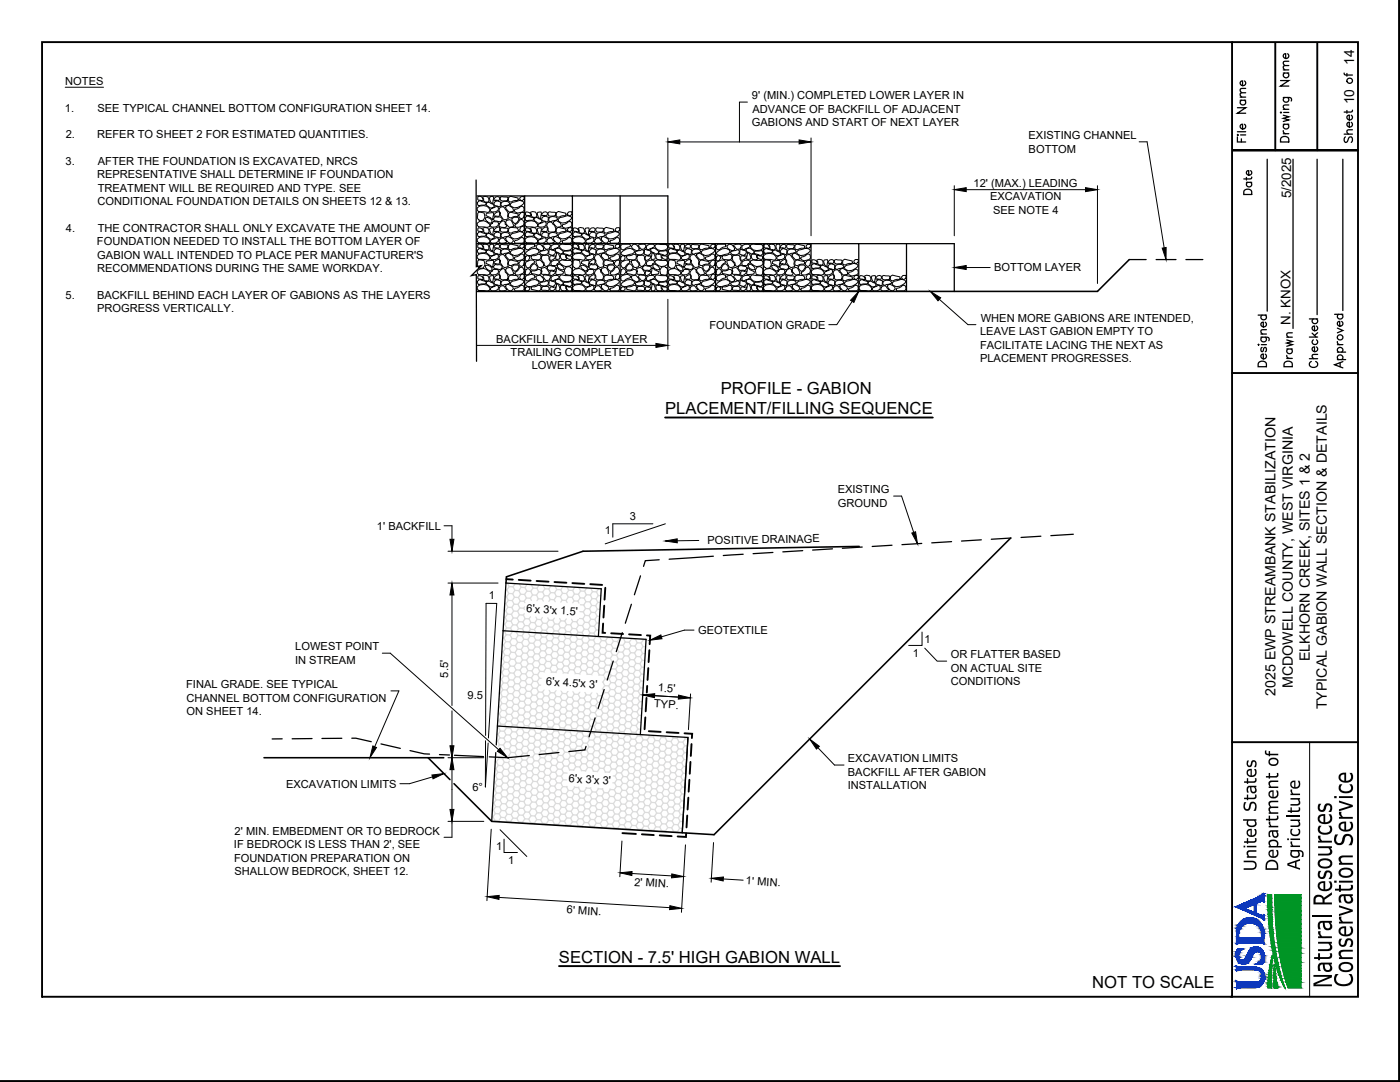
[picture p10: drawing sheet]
<svg xmlns="http://www.w3.org/2000/svg" width="279mm" height="216mm" viewBox="0 0 279 216" stroke-linecap="round" stroke-linejoin="round" font-family="sans-serif">
<defs><g id="words">
<g font-size="6.2">
<text x="265.8" y="197.2" transform="rotate(-90 265.8 197.2)">Natural Resources</text>
<text x="270" y="197" transform="rotate(-90 270 197)">Conservation Service</text>
</g>
<g font-size="4.9">
<text x="271.3" y="29.6" transform="rotate(-90 271.3 29.6)">Sheet of</text>
<text x="251.2" y="40.2" transform="rotate(-90 251.2 40.2)">Date</text>
<text x="259.3" y="74.4" transform="rotate(-90 259.3 74.4)">Drawn</text>
</g>
<text font-size="4.4" x="249.8" y="29.6" transform="rotate(-90 249.8 29.6)">File Name</text>
<g font-size="4.2">
<text x="250.7" y="173.9" transform="rotate(-90 250.7 173.9)">United States</text>
<text x="255.1" y="173.9" transform="rotate(-90 255.1 173.9)">Department of</text>
<text x="259.5" y="173.6" transform="rotate(-90 259.5 173.6)">Agriculture</text>
</g>
<g font-size="3.3">
<text x="132.7" y="82.6">PLACEMENT/FILLING SEQUENCE</text>
<text x="143.8" y="78.6">PROFILE - GABION</text>
<text x="111.6" y="192.1">SECTION - 7.5' HIGH GABION WALL</text>
<text x="218" y="197.1">NOT TO SCALE</text>
</g>
<g font-size="2.8">
<text x="270.3" y="12.9" transform="rotate(-90 270.3 12.9)">14</text>
<text x="270.3" y="20.8" transform="rotate(-90 270.3 20.8)">10</text>
<text x="261.4" y="131.9" transform="rotate(-90 261.4 131.9)">ELKHORN CREEK, SITES 1 &amp; 2</text>
<text x="258" y="137.3" transform="rotate(-90 258 137.3)">MCDOWELL COUNTY, WEST VIRGINIA</text>
<text x="254.6" y="138.9" transform="rotate(-90 254.6 138.9)">2025 EWP STREAMBANK STABILIZATION</text>
<text x="264.8" y="141.5" transform="rotate(-90 264.8 141.5)">TYPICAL GABION WALL SECTION &amp; DETAILS</text>
</g>
<g font-size="2.7">
<text x="257.7" y="39.6" transform="rotate(-90 257.7 39.6)">5/2025</text>
<text x="257.6" y="64.8" transform="rotate(-90 257.6 64.8)">N. KNOX</text>
</g>
<g font-size="2.2">
<text x="13" y="16.9">NOTES</text>
<text x="13" y="22.3">1.</text>
<text x="19.4" y="22.3">SEE TYPICAL CHANNEL BOTTOM CONFIGURATION SHEET 14.</text>
<text x="150.1" y="19.8">9' (MIN.) COMPLETED LOWER LAYER IN</text>
<text x="150.2" y="22.5">ADVANCE OF BACKFILL OF ADJACENT</text>
<text x="13.1" y="27.6">2.</text>
<text x="19.4" y="27.6">REFER TO SHEET 2 FOR ESTIMATED QUANTITIES.</text>
<text x="150" y="25.2">GABIONS AND START OF NEXT LAYER</text>
<text x="205.3" y="27.8">EXISTING CHANNEL</text>
<text x="13.1" y="32.9">3.</text>
<text x="19.4" y="35.6">REPRESENTATIVE SHALL DETERMINE IF FOUNDATION</text>
<text x="19.5" y="32.9">AFTER THE FOUNDATION IS EXCAVATED, NRCS</text>
<text x="205.3" y="30.4">BOTTOM</text>
<text x="19.4" y="40.9">CONDITIONAL FOUNDATION DETAILS ON SHEETS 12 &amp; 13.</text>
<text x="19.5" y="38.2">TREATMENT WILL BE REQUIRED AND TYPE. SEE</text>
<text x="194.3" y="37.3">12' (MAX.) LEADING</text>
<text x="197.6" y="40">EXCAVATION</text>
<text x="13.2" y="46.2">4.</text>
<text x="19.5" y="46.2">THE CONTRACTOR SHALL ONLY EXCAVATE THE AMOUNT OF</text>
<text x="198.2" y="42.7">SEE NOTE 4</text>
<text x="19.4" y="48.9">FOUNDATION NEEDED TO INSTALL THE BOTTOM LAYER OF</text>
<text x="19.4" y="51.6">GABION WALL INTENDED TO PLACE PER MANUFACTURER'S</text>
<text x="13.1" y="59.6">5.</text>
<text x="19.4" y="54.3">RECOMMENDATIONS DURING THE SAME WORKDAY.</text>
<text x="19.4" y="59.6">BACKFILL BEHIND EACH LAYER OF GABIONS AS THE LAYERS</text>
<text x="198.4" y="54.2">BOTTOM LAYER</text>
<text x="19.4" y="62.3">PROGRESS VERTICALLY.</text>
<text x="141.6" y="65.6">FOUNDATION GRADE</text>
<text x="195.7" y="64.2">WHEN MORE GABIONS ARE INTENDED,</text>
<text x="99" y="68.4">BACKFILL AND NEXT LAYER</text>
<text x="101.9" y="71.1">TRAILING COMPLETED</text>
<text x="195.6" y="69.6">FACILITATE LACING THE NEXT AS</text>
<text x="195.6" y="66.9">LEAVE LAST GABION EMPTY TO</text>
<text x="106.1" y="73.7">LOWER LAYER</text>
<text x="195.6" y="72.3">PLACEMENT PROGRESSES.</text>
<text x="167.2" y="98.4">EXISTING</text>
<text x="167.2" y="101.1">GROUND</text>
<text x="75.2" y="105.7">1' BACKFILL</text>
<text x="120.7" y="106.6">1</text>
<text x="125.7" y="103.7">3</text>
<text x="141.2" y="108.6" transform="rotate(-1 141.2 108.6)">POSITIVE DRAINAGE</text>
<text x="97.5" y="119.6">1</text>
<text x="105" y="122.1" transform="rotate(3 105 122.1)">6'x 3'x 1.5'</text>
<text x="58.9" y="129.8">LOWEST POINT</text>
<text x="139.3" y="126.5">GEOTEXTILE</text>
<text x="182.1" y="131.2">1</text>
<text x="184.5" y="128.2">1</text>
<text x="189.8" y="131.4">OR FLATTER BASED</text>
<text x="37.1" y="137.3">FINAL GRADE. SEE TYPICAL</text>
<text x="58.9" y="132.5">IN STREAM</text>
<text x="89.4" y="135.2" transform="rotate(-90 89.4 135.2)">5.5'</text>
<text x="108.9" y="136.7" transform="rotate(3 108.9 136.7)">6'x 4.5'x 3'</text>
<text x="131.3" y="138" transform="rotate(3 131.3 138)">1.5'</text>
<text x="189.8" y="134">ON ACTUAL SITE</text>
<text x="189.8" y="136.7">CONDITIONS</text>
<text x="37.2" y="140">CHANNEL BOTTOM CONFIGURATION</text>
<text x="37.2" y="142.7">ON SHEET 14.</text>
<text x="93.3" y="139.5">9.5</text>
<text x="130.5" y="141.1" transform="rotate(3 130.5 141.1)">TYP.</text>
<text x="169.2" y="152.1">EXCAVATION LIMITS</text>
<text x="169.2" y="154.8">BACKFILL AFTER GABION</text>
<text x="57.1" y="157.2">EXCAVATION LIMITS</text>
<text x="94.3" y="157.8">6°</text>
<text x="113.5" y="156.1" transform="rotate(3 113.5 156.1)">6'x 3'x 3'</text>
<text x="169.2" y="157.4">INSTALLATION</text>
<text x="46.8" y="166.6">2' MIN. EMBEDMENT OR TO BEDROCK</text>
<text x="46.7" y="169.3">IF BEDROCK IS LESS THAN 2', SEE</text>
<text x="46.7" y="171.9">FOUNDATION PREPARATION ON</text>
<text x="99" y="169.6">1</text>
<text x="101.4" y="172.5">1</text>
<text x="46.8" y="174.6">SHALLOW BEDROCK, SHEET 12.</text>
<text x="126.5" y="176.7" transform="rotate(3 126.5 176.7)">2' MIN.</text>
<text x="148.8" y="176.5" transform="rotate(3 148.8 176.5)">1' MIN.</text>
<text x="113.1" y="182.3" transform="rotate(3 113.1 182.3)">6' MIN.</text>
</g>
</g></defs>
<!-- layer: STONE -->
<g fill="none" stroke="#000" stroke-width=".2">
<path d="M95.4 39.2l.4-.1a.77 .77 0 0 1 .6 1l-1.1-.3zM96.4 39.3l.3-.1 .6 .1 .3 .8a.64 .64 0 0 1-1.1 0zM97.8 39.2l.6 .1 .1 .2-.1 1.1a.91 .91 0 0 1-.6-1.4zM98.7 39.6l.2-.3 .4-.1 .4 .3-.1 .4-.2 .1h-.8zM99.9 39.3l.3-.1 1 .1 .2 .1-.1 .6-.3 .1-1-.1zM101.5 39.4l.4-.2 1.5 .3v.3l-.1 .2h-.5l-.8 .3-.4-.1-.1-.2zM104 39.2h.5a.55 .55 0 0 1-.3 .8l-.5-.2v-.3zM95.2 49.9l.4-.3h.3l1.1 .4-.1 .4-1.4 .1zM95.2 40.4l.4-.3h.3l1.1 .3-.1 .5-1.4 .1zM95.3 56.1l.3-.3h.3l1.1 .4-.1 .4-1.4 .1zM95.3 46.6l.3-.3h.3l1.1 .4-.1 .4-1.4 .1zM95.3 52.1l.4-.3 .9 .2 .2 .8-.3 .7-.6 .1a.75 .75 0 0 1-.6-1z"/>
<path d="M95.3 42.6l.4-.3 .9 .2 .2 .8-.3 .6-.6 .1a.75 .75 0 0 1-.6-1zM95.4 50.9a1.65 1.65 0 0 1 2.3 .3v.5l-.3 .2-1.9-.1-.2-.3-.1-.4zM95.4 41.4a1.66 1.66 0 0 1 2.3 .3v.5l-.3 .2-1.9-.2-.2-.2-.1-.4zM95.4 57.1a1.63 1.63 0 0 1 2.4 .4l-.1 .4-.5 .2-1.7-.1-.2-.3-.1-.4zM95.4 53.9a1.63 1.63 0 0 1 2.4 .4l-.1 .4-.5 .2-1.7-.1-.2-.3-.1-.3zM95.4 47.6a1.63 1.63 0 0 1 2.4 .3l-.1 .5-.5 .1-1.7-.1-.2-.2-.1-.4zM95.4 44.4a1.63 1.63 0 0 1 2.4 .4l-.1 .4-.5 .2-1.7-.1-.2-.3-.1-.4zM95.4 48.7h.4a.77 .77 0 0 1 .6 .9l-1.1-.3zM95.5 55a.7 .7 0 0 1 .9 .8l-1-.2zM95.5 45.5a.71 .71 0 0 1 .9 .8l-1-.3zM96.4 48.8l.3-.1 .6 .1 .3 .8a.64 .64 0 0 1-1.1 0zM96.4 55l.4-.1 .6 .1 .2 .8a.58 .58 0 0 1-.7 .3 .58 .58 0 0 1-.4-.7l-.1-.1z"/>
<path d="M96.4 45.5l.4-.1 .6 .1 .2 .8a.58 .58 0 0 1-.7 .2 .58 .58 0 0 1-.4-.6l-.1-.2zM96.9 53l.4-.1 .5 .2 .4 .4v.4l-.3 .2a1.22 1.22 0 0 1-1-1.1zM96.9 43.5l.4-.1 .5 .2 .4 .4v.3l-.3 .3a1.22 1.22 0 0 1-1-1.1zM97 52.2l.2-.1 1.2-.1 .1 .2-.1 1.1-1.4-.8zM97 42.7l.2-.2 1.2-.1 .1 .3-.1 1.1-1.4-.8zM97.1 50l.5-.2 .9 .5 .2 .5a.94 .94 0 0 1-1.1 .1 .94 .94 0 0 1-.5-.9zM97.1 40.5l.5-.2 .9 .5 .2 .5a.94 .94 0 0 1-1.1 .1 .94 .94 0 0 1-.5-.9zM97.1 56.3l.5-.3 .9 .5 .2 .5a.75 .75 0 0 1-1.2 0l-.4-.3zM97.1 46.7l.5-.2 .9 .5 .2 .5a.75 .75 0 0 1-1.2-.1l-.4-.2zM97.8 55.1l.7-.1v.3l-.1 1a.93 .93 0 0 1-.6-1.2zM97.8 45.5h.7v.3l-.1 1a.93 .93 0 0 1-.6-1.3zM97.8 48.8h.6l.1 .3-.1 1a.91 .91 0 0 1-.6-1.3z"/>
<path d="M97.9 51.3l1.1-.5 .3-.1 .2 .3-.1 .5-.5 .3h-.7l-.4-.2zM97.9 41.8l1.1-.6h.3l.2 .3-.1 .5-.5 .3h-.7l-.4-.2zM97.9 57.5l1.1-.5h.3l.2 .3-.1 .4-.5 .3h-.7l-.3-.2zM97.9 48l1.1-.5 .3-.1 .2 .3-.1 .5-.5 .3h-.7l-.3-.2zM98.4 53.7l.9 .1 .2 .3-.1 .4-.5 .3h-.7l-.3-.1v-.4zM98.4 44.2h.9l.2 .3-.1 .5-.5 .3h-.7l-.3-.2v-.3zM98.7 49.1l.2-.3 .4-.1 .4 .4-.1 .3-.2 .2-.8-.1zM98.7 52.3l.7-.5 .3 .1-.1 .7-.2 .1h-.8zM98.7 42.7l.7-.5 .3 .1-.1 .8-.2 .1h-.8zM98.7 55.3l.8-.5 .2 .1-.1 .8-.1 .1-.9-.1zM98.7 45.8l.8-.5 .2 .1-.1 .7-.1 .1h-.9zM98.7 49.9l.4-.3 .8 .2-.1 .9-.2 .1-.9-.3-.1-.3z"/>
<path d="M98.7 40.3l.4-.2 .8 .2-.1 .9-.2 .1-.9-.3-.1-.3zM98.7 56.1l.4-.3 .8 .2v.9l-.3 .1-.9-.3-.1-.3zM98.7 46.5l.4-.2 .8 .2v.9l-.3 .1-.9-.3-.1-.3zM98.9 52.8h.9l.4 .3v.4l-.6 .3-.9-.2-.2-.4zM98.9 43.2l.9 .1 .4 .3v.4l-.6 .3-.9-.2-.2-.5zM99.9 48.9l.3-.1h1l.2 .2-.1 .5-.3 .1-1-.1zM99.9 50.9l.5-.1 .9 1 .1 1.4-.7 .2-.3-.2-.6-.8 .1-.4-.3-.5zM99.9 45.6l.3-.2 1 .1 .2 .1-.1 .6-1 .1-.3-.1zM99.9 41.3h.5l.9 1 .1 1.4-.7 .2-.3-.2-.6-.8 .1-.4-.3-.5zM99.9 57.1l.5-.1 .7 .7v.1l-1.1 .3-.3-.2-.1-.2zM99.9 53.9l.5-.3 .4 .2v.5a1.22 1.22 0 0 1 .5 1.4l-1 .1-.3-.1-.1-.6-.3-.6zM99.9 47.6l.5-.1 .7 .6v.2l-1.1 .2-.3-.1-.1-.2z"/>
<path d="M99.9 44.4l.5-.4 .4 .2v.6l.3 .1v.2l-.3 .3-1.1-.2-.1-.2zM100.1 49.9l.6-.2 .7 .1 .3 .2v.3l-1.3 .4h-.3l-.2-.3zM100.1 40.4l.6-.2h.7l.3 .3v.3l-1.3 .4h-.3l-.2-.4zM100.1 56.1l.6-.2 .7 .1 .3 .2v.3l-1.2 .4h-.4l-.1-.3zM100.1 46.6l.6-.2 .7 .1 .3 .2v.3l-1.2 .4h-.4l-.1-.3zM101 50.7l.5-.2 .8 .5 .1 .7-.8 .2-.6-.7-.1-.3zM101 41.2l.5-.2 .8 .5 .1 .7-.8 .1-.6-.6-.1-.3zM101 56.8a1.24 1.24 0 0 1 1.5 .8l-.6 .4-.4-.1-.5-.5-.1-.3zM101 47.3a1.24 1.24 0 0 1 1.5 .8l-.6 .4-.4-.1-.5-.5-.1-.3zM101.1 53.5l.6-.1a1.53 1.53 0 0 1 .8 1.3l-.8 .2-.7-.6-.1-.4zM101.1 44l.6-.2a1.53 1.53 0 0 1 .8 1.4l-.8 .2-.7-.7-.1-.3zM101.5 48.9l.4-.2 1.5 .3v.4l-.1 .2-.5-.1-.8 .3h-.4l-.1-.3z"/>
<path d="M101.5 52.1l.4-.2 1.5 .3v.3l-.1 .2h-.5l-.8 .3-.4-.1-.1-.2zM101.5 42.6l.4-.3 1.5 .4v.3l-.1 .2h-.5l-.8 .3-.4-.1-.1-.2zM101.5 55.1l.4-.2 1.2 .1 .3 .2 .1 .4-.2 .2-.5-.1-.8 .3h-.4l-.1-.3zM101.5 45.6l.4-.2 1.2 .1 .3 .2 .1 .3-.2 .2h-.5l-.8 .3h-.4l-.1-.3zM101.8 50.2l.4-.3 1.5-.4 .7 .2 .2 .3a1.93 1.93 0 0 1-2.6 .7zM101.8 40.7l.4-.3 1.5-.4 .7 .2 .2 .2a1.93 1.93 0 0 1-2.6 .7zM101.8 56.5l.5-.4 1.4-.4 .7 .2 .2 .3a1.93 1.93 0 0 1-2.6 .7zM101.8 46.9l.5-.3 1.4-.4 .7 .2 .2 .3a1.93 1.93 0 0 1-2.6 .6zM102.1 53.2l.4-.3h.9l.2 .3-.4 .7-.4 .3-.6-.6zM102.1 43.6l.4-.2h.9l.2 .3-.4 .7-.4 .2-.6-.5zM102.8 51.3l.4-.1 .7-.5h.4l.2 .2 .1 .6-.3 .3-1 .2-.5-.2-.2-.3zM102.8 41.8l.4-.1 .7-.5h.4l.2 .2 .1 .6-.3 .3-1 .2-.5-.2-.2-.3z"/>
<path d="M102.8 57.5l.4-.1 .7-.5h.4l.3 .2v.6l-.3 .3h-1.5l-.1-.2zM102.8 48l.4-.1 .7-.5h.4l.3 .2v.6l-.3 .3h-1.5l-.1-.3zM103.7 53.4l.3-.1 .3 .1 .3 .6-.1 .5-.9 .4h-.6l-.2-.3v-.3l.7-.5zM103.7 43.9l.3-.1 .3 .1 .3 .5-.1 .6-.9 .3h-.6l-.2-.2v-.3l.7-.5zM104 48.8l.5-.1a.55 .55 0 0 1-.3 .9l-.5-.3v-.3zM104 51.9h.5l.1 .3-.2 .8-.3 .2-.5-.4v-.4zM104 54.8l.3-.1 .3 .2v.6l-.4 .3-.5-.3zM104 42.4h.5l.1 .3-.2 .8-.3 .1-.5-.3v-.4zM104 45.3l.3-.2 .3 .3v.6l-.4 .2-.5-.2zM104.8 43.4l.3-.3h.4l1.1 .4-.2 .4-1.4 .1zM104.8 46.6l.3-.3h.4l1.1 .4-.2 .4-1.4 .1zM104.8 49l.3-.3h1.5l.2 .3-.2 .2-.4 .1-.7 .5h-.4l-.2-.2z"/>
<path d="M104.8 55.3l.3-.4 1-.2 .6 .2 .1 .3-.2 .3-.4 .1-.7 .4-.4 .1-.2-.3zM104.9 51.2l.3-.2 .5 .2-.3 .8-.3 .1-.3-.2zM104.9 57.4l.3-.2h.2l.3 .3v.2l-.3 .3h-.5zM104.9 47.6a1.63 1.63 0 0 1 2.4 .3v.5l-.5 .1-1.7-.1-.3-.2-.1-.4zM104.9 44.4a1.63 1.63 0 0 1 2.4 .4v.4l-.5 .2-1.7-.1-.3-.3-.1-.4zM105 52.3l.9-.4h.6l.2 .3-.1 .2-.4 .2-.5 .7-.3 .2-.3-.2-.3-.5zM105 53.8l.4-.2 .5 .4-.1 .3-.4 .5h-.5l-.1-.3zM105 50.3a1.87 1.87 0 0 1 2.5-.4l.1 .4-.4 .4-1.5 .3-.7-.2-.1-.2zM105 56.5a1.89 1.89 0 0 1 2.5-.4l.1 .4-.4 .4-1.5 .4-.6-.3-.2-.2zM105 42.3a.71 .71 0 0 1 .9 .8l-1-.2zM105 45.5a.71 .71 0 0 1 .9 .8l-1-.3zM105.9 42.3l.4-.1 .6 .1 .2 .8a.64 .64 0 0 1-1 0z"/>
<path d="M105.9 45.5l.4-.1 .6 .1 .2 .8a.64 .64 0 0 1-1 0zM106.2 51h.4l.8-.3 .4 .1 .2 .3-.1 .5-.4 .3-1.2-.1-.3-.3v-.3zM106.2 57.2h.4l.8-.3 .4 .1 .2 .3-.1 .5-.4 .3-1.4-.4-.1-.3zM106.2 54l.4 .1 .8-.4 .4 .1 .2 .3-.1 .6-.4 .2-1.4-.3-.1-.4zM106.3 52.8l.3-.2 .3 .2 .4 .8-.4 .3h-.8l-.3-.4zM106.6 43.6l.6-.3 .8 .5 .2 .5a.75 .75 0 0 1-1.2 0l-.4-.3zM106.6 46.7l.6-.2 .8 .5 .2 .5a.75 .75 0 0 1-1.2-.1l-.4-.2zM107 52l.8-.1 .6 .6 .1 .3-.1 .4-.7 .2a1.55 1.55 0 0 1-.7-1.4zM107 55.1l.8-.2 .6 .7 .1 .3-.1 .2-.5 .2-.8-.5zM107.3 48.8l.2-.1 .5 .1 .4 .5 .1 .4-.1 .2a1.22 1.22 0 0 1-1.4-.7zM107.3 42.4l.7-.1 .1 .3-.2 1a.93 .93 0 0 1-.6-1.2zM107.3 45.5h.7l.1 .3-.2 1a.93 .93 0 0 1-.6-1.3z"/>
<path d="M107.4 48l1.1-.5 .3-.1 .2 .3-.1 .5-.5 .3h-.7l-.3-.2zM107.4 44.8l1.1-.5 .3-.1 .2 .3-.1 .5-.5 .3h-.7l-.3-.2zM107.7 50.3l1.3-.5 .3 .1 .2 .3-.2 .5-.5 .2-.7-.1zM107.7 56.5l1.3-.5 .3 .1 .2 .3-.2 .5-.5 .2-.7-.1-.3-.2zM108 53.6l.7-.2 .3 .1 .6 .9v.3l-.3 .1-1.3-.2 .1-.5zM108.1 51.1l1.1-.2 .3 .1v.7l.4 .5-.4 .7-.4 .3-.5-.2v-.5a1.23 1.23 0 0 1-.5-1.4zM108.1 57.3l.3-.1h1.1l.1 .7-.3 .1-1.1-.1-.2-.1zM108.2 42.6l.3-.3h.4l.4 .3-.1 .4-.2 .1-.9-.1zM108.2 45.8l.8-.5 .2 .1v.7l-.2 .1h-.9zM108.2 43.4l.5-.3 .8 .2-.1 .9-.3 .1-.8-.3-.2-.3zM108.2 46.5l.5-.2 .8 .2-.1 .9-.3 .1-.8-.3-.2-.3zM108.3 48.9l1.1-.2 .5 .3-.4 .7-.5 .1-.7-.7z"/>
<path d="M108.3 55.1l.3-.2h.8l.4 .2 .1 .2-.4 .6-.5 .1-.7-.7zM109.2 53.3l.6-.3 .9 .2 .2 .4-.3 .4h-1l-.4-.4zM109.4 42.4l.3-.1 1 .1 .2 .1-.1 .5-1 .1-.3-.1zM109.4 47.6l.6-.1 .7 .6-.1 .2-1.1 .2-.3-.1-.1-.2zM109.4 44.4l.6-.1 .4 .5a1.22 1.22 0 0 1 .4 1.4l-1 .1-.3-.1-.1-.6-.3-.6zM109.6 49.8h.2l.9 .2 .2 .3-.2 .4-.4 .3-.8-.3zM109.6 56h.2l.9 .2 .2 .3-.2 .4-.4 .3-.8-.3zM109.6 43.4l.6-.2 .7 .1 .3 .2 .1 .3-1.3 .4h-.4l-.1-.3zM109.6 46.6l.6-.2 .7 .1 .3 .2 .1 .3-1.3 .4h-.4l-.1-.3zM109.8 51.1h1l.1 .1a.94 .94 0 0 1-1.2 .7zM109.8 57.3h1a.71 .71 0 0 1-.7 .7l-.4-.3zM109.8 54.1h1l.1 .1a.94 .94 0 0 1-1.1 .7z"/>
<path d="M110 49l.5-.3h.8l.3 .2-.1 .3-1 .6h-.4l-.2-.3zM110 52.2l.5-.3h.8l.3 .2-.1 .3-.5 .6h-.9l-.2-.3zM110 55.2l.6-.2 .7-.1 .3 .2-.1 .4-.3 .2-1.1 .3-.1-.3zM110.6 44.2l.4-.2 .8 .5 .2 .7-.8 .2-.6-.7-.2-.3zM110.6 47.3a1.24 1.24 0 0 1 1.4 .8l-.6 .4-.4-.1-.4-.5-.2-.3zM110.8 49.8a.94 .94 0 0 1 1-.2 .94 .94 0 0 1 .5 .9l-.5 .2-.9-.5zM110.8 56a.93 .93 0 0 1 1-.2 .93 .93 0 0 1 .5 .9l-.5 .2-.8-.5zM111.1 50.4a.93 .93 0 0 1 .5 1.3l-.6 .1-.1-.3zM111.1 42.4l.3-.2 1.5 .3 .1 .4-.2 .2-.4-.1-.8 .3h-.4l-.2-.3zM111.1 45.6l.3-.2 1.5 .3 .1 .3-.2 .2h-.4l-.8 .3h-.4l-.2-.3zM111.1 56.6a.92 .92 0 0 1 .5 1.4h-.6l-.1-.3zM111.1 53.5l1.3 .7v.3l-.2 .2-1.2 .1-.1-.3z"/>
<path d="M111.3 52.9l.3-.2a1.22 1.22 0 0 1 1 1.1l-.4 .1-.6-.3-.3-.4zM111.4 43.8l.4-.4 1.5-.4 .6 .2 .2 .3a1.93 1.93 0 0 1-2.6 .7zM111.4 46.9l.4-.3 1.5-.4 .6 .2 .2 .3a1.93 1.93 0 0 1-2.6 .6zM111.7 48.9l.5-.2 1.7 .1 .3 .3v.3a1.49 1.49 0 0 1-2.5-.1zM111.7 52l.5-.1 1.7 .1 .3 .2v.4l-.2 .2a1.62 1.62 0 0 1-2.3-.3zM111.7 55.1l.3-.3 1.9 .2 .3 .3v.3a1.48 1.48 0 0 1-2.5-.1zM112 50.7l.7 .1 .2 .2 .2 .7-.4 .1-.6-.1-.3-.7zM112 56.9l.7 .1 .2 .2 .2 .7-.4 .1h-.6l-.3-.8zM112.3 48l.4-.1 .7-.5h.4l.3 .2v.6l-.3 .3h-1.5l-.1-.3zM112.3 44.8l.4-.1 .7-.5h.4l.3 .2v.6l-.3 .3-.9 .3-.6-.3-.1-.3zM112.5 50.2l1.4-.2 .3 .6-.3 .3-.4 .1-1.1-.4zM113 53.3l.5-.1a.75 .75 0 0 1 .6 1v.5l-.2 .1-1.1-.1-.2-.8z"/>
<path d="M113.1 50.9l.8 .2 .2 .1v.4a.64 .64 0 0 1-.8 0 .64 .64 0 0 1-.2-.7zM113.1 57.1l1 .3-.1 .6-.4 .1a.77 .77 0 0 1-.5-1zM113.5 42.3l.6-.1a.54 .54 0 0 1-.4 .9l-.4-.3v-.2zM113.5 45.4h.6a.54 .54 0 0 1-.4 .8l-.4-.2v-.3zM114.3 49.9l.3-.3h.4l1.1 .4-.1 .4-1.5 .1zM114.3 56.1l.3-.3h.4l1.1 .4-.1 .4-1.4 .1zM114.3 46.6l.3-.3h.4l1.1 .4-.1 .4-1.4 .1zM114.4 52.1l.4-.3 .9 .2 .1 .8-.3 .7-.6 .1a.75 .75 0 0 1-.5-1zM114.4 50.9a1.65 1.65 0 0 1 2.4 .3v.5l-.3 .2-1.9-.1-.3-.3v-.4zM114.4 57.1a1.63 1.63 0 0 1 2.4 .4v.4l-.5 .2-1.7-.1-.3-.3v-.4zM114.4 53.9a1.63 1.63 0 0 1 2.4 .4v.4l-.5 .2-1.7-.1-.3-.3v-.3zM114.4 47.6a1.63 1.63 0 0 1 2.4 .3v.5l-.5 .1-1.7-.1-.3-.2v-.4z"/>
<path d="M114.5 48.7h.3a.77 .77 0 0 1 .6 .9l-1-.3zM114.5 55a.7 .7 0 0 1 .9 .8l-1-.2zM114.5 45.5a.71 .71 0 0 1 .9 .8l-1-.3zM115.4 48.8l.4-.1 .6 .1 .2 .8a.64 .64 0 0 1-1 0zM115.4 55l.4-.1 .6 .1 .3 .8a.64 .64 0 0 1-1.1 0zM115.4 45.5l.4-.1 .6 .1 .3 .8a.64 .64 0 0 1-1.1 0zM115.9 53l.4-.1 .6 .2 .3 .4v.4l-.3 .2a1.22 1.22 0 0 1-1-1.1zM116.1 52.2l.2-.1 1.2-.1 .1 .2-.2 1.1-1.4-.8zM116.1 50l.6-.2 .8 .5 .2 .5a.94 .94 0 0 1-1 .1 .94 .94 0 0 1-.6-.9zM116.2 56.3l.5-.3 .8 .5 .2 .5a.75 .75 0 0 1-1.1 0l-.4-.3zM116.2 46.7l.5-.2 .8 .5 .2 .5a.75 .75 0 0 1-1.1-.1l-.4-.2zM116.9 55.1l.6-.1 .1 .3-.2 1a.93 .93 0 0 1-.5-1.2z"/>
<path d="M116.9 45.5h.6l.1 .3-.2 1a.93 .93 0 0 1-.5-1.3zM116.9 48.8h.6l.1 .3-.2 1a.91 .91 0 0 1-.5-1.3zM116.9 51.3l1.1-.5 .3-.1 .2 .3-.1 .5-.5 .3h-.7l-.3-.2zM117 57.5l1-.5h.4l.1 .3-.1 .4-.5 .3h-.7l-.3-.2zM117 48l1-.5 .4-.1 .1 .3-.1 .5-.5 .3h-.7l-.3-.2zM117.5 53.7l.9 .1 .1 .3-.1 .4-.5 .3h-.7l-.3-.1 .1-.4zM117.7 49.1l.3-.3 .4-.1 .4 .4-.1 .3-.2 .2-.9-.1zM117.7 52.3l.8-.5 .2 .1v.7l-.2 .1h-.9zM117.7 55.3l.8-.5 .2 .1v.8l-.2 .1-.9-.1zM117.7 45.8l.3-.3 .4-.1 .4 .4-.1 .3-.2 .1h-.9zM117.8 49.9l.4-.3 .8 .2-.1 .9-.2 .1-.9-.3-.2-.3zM117.8 56.1l.4-.3 .8 .2-.1 .9-.2 .1-.9-.3-.2-.3z"/>
<path d="M117.8 46.5l.4-.2 .8 .2-.1 .9-.2 .1-.9-.3-.2-.3zM117.9 52.8h1l.4 .3v.4l-.6 .3-.9-.2-.3-.4zM118.9 48.9l.3-.1h1l.2 .2-.1 .5-.2 .1-1.1-.1zM118.9 50.9l.6-.1 .8 1 .2 1.4-.7 .2-.4-.2-.5-.8v-.4l-.3-.5zM118.9 45.6l.3-.2 1 .1 .2 .1v.6l-1.1 .1-.3-.1zM118.9 57.1l.6-.1 .7 .7v.1l-1.1 .3-.4-.2-.1-.2zM118.9 53.9l.5-.3 .4 .2 .1 .5a1.22 1.22 0 0 1 .5 1.4l-1.1 .1-.3-.1-.1-.6-.3-.6zM118.9 47.6l.6-.1 .7 .6v.2l-1.1 .2-.4-.1-.1-.2zM119.2 49.9l.5-.2 .7 .1 .3 .2 .1 .3-1.3 .4h-.3l-.2-.3zM119.2 56.1l.5-.2 .7 .1 .3 .2 .1 .3-1.3 .4h-.3l-.2-.3zM119.2 46.6l.5-.2 .7 .1 .3 .2 .1 .3-1.3 .4h-.3l-.2-.3zM120.1 50.7l.5-.2 .7 .5 .2 .7-.8 .2-.6-.7-.1-.3z"/>
<path d="M120.1 56.8a1.24 1.24 0 0 1 1.4 .8l-.5 .4-.5-.1-.4-.5-.1-.3zM120.1 47.3a1.24 1.24 0 0 1 1.4 .8l-.5 .4-.5-.1-.4-.5-.1-.3zM120.1 53.5l.6-.1a1.53 1.53 0 0 1 .8 1.3l-.8 .2-.6-.6-.1-.4zM120.6 48.9l.4-.2 1.4 .3 .1 .4-.2 .2-.4-.1-.8 .3h-.4l-.2-.3zM120.6 52.1l.4-.2 1.4 .3 .1 .3-.2 .2h-.4l-.8 .3-.4-.1-.2-.2zM120.6 55.1l.4-.2 1.2 .1 .2 .2 .1 .4-.2 .2-.4-.1-.8 .3h-.4l-.2-.3zM120.6 45.6l.4-.2 1.4 .3 .1 .3-.2 .2h-.4l-.8 .3h-.4l-.2-.3zM120.9 50.2l.4-.3 1.5-.4 .6 .2 .2 .3a1.93 1.93 0 0 1-2.6 .7zM120.9 56.5l.4-.4 1.5-.4 .6 .2 .2 .3a1.93 1.93 0 0 1-2.6 .7zM120.9 46.9l.4-.3 1.5-.4 .6 .2 .2 .3a1.93 1.93 0 0 1-2.6 .6zM121.2 53.2l.4-.3h.8l.3 .3-.5 .7-.4 .3-.5-.6zM121.8 51.3l.9-.3 .2-.3h.4l.3 .2 .1 .6-.4 .3-.9 .2-.6-.2-.1-.3z"/>
<path d="M121.8 57.5l.5-.1 .7-.5h.4l.2 .2 .1 .6-.4 .3h-1.5l-.1-.2zM121.8 48l.5-.1 .7-.5h.4l.2 .2 .1 .6-.4 .3h-1.5l-.1-.3zM122.7 53.4l.4-.1 .3 .1 .2 .6-.1 .5-.9 .4h-.6l-.2-.3 .1-.3 .6-.5zM123 48.8l.6-.1a.55 .55 0 0 1-.4 .9l-.4-.3v-.3zM123 51.9h.6l.1 .3-.2 .8-.4 .2-.5-.4v-.4zM123 54.8l.4-.1 .3 .2-.1 .6-.3 .3-.5-.3zM123.1 45.4h.5a.54 .54 0 0 1-.3 .8l-.5-.2v-.3zM123.9 49l.3-.3h1.5l.1 .3-.1 .2-.4 .1-.7 .5h-.4l-.3-.2zM123.9 55.3l.3-.4 1-.2 .5 .2 .1 .3-.1 .3-.4 .1-.7 .4-.4 .1-.3-.3zM123.9 51.2l.4-.2 .4 .2-.2 .8-.3 .1-.4-.2zM123.9 57.4l.4-.2h.2l.3 .3v.2l-.3 .3h-.5zM124 52.3l.9-.4h.6l.2 .3v.2l-.4 .2-.5 .7-.4 .2-.3-.2-.2-.5z"/>
<path d="M124 53.8l.4-.2 .5 .4v.3l-.4 .5h-.5l-.1-.3zM124 50.3a1.87 1.87 0 0 1 2.5-.4l.1 .4-.4 .4-1.5 .3-.6-.2-.2-.2zM124 56.5a1.89 1.89 0 0 1 2.5-.4l.2 .4-.5 .4-1.4 .4-.7-.3-.2-.2zM125.2 51h.4l.8-.3 .4 .1 .2 .3-.1 .5-.3 .3-1.2-.1-.3-.3-.1-.3zM125.2 57.2h.5l.8-.3 .4 .1 .1 .3v.5l-.4 .3-1.5-.4-.1-.3zM125.2 54l.5 .1 .8-.4 .4 .1 .1 .3v.6l-.4 .2-1.5-.3-.1-.4zM125.3 52.8l.4-.2 .3 .2 .4 .8-.4 .3h-.9l-.2-.4zM126 52l.8-.1 .6 .6 .2 .3-.2 .4-.6 .2a1.55 1.55 0 0 1-.8-1.4zM126 55.1l.8-.2 .7 .7 .1 .3-.1 .2-.5 .2-.8-.5zM126.3 48.8l.3-.1 .4 .1 .4 .5 .2 .4-.2 .2a1.22 1.22 0 0 1-1.4-.7zM126.7 50.3l1.3-.5 .4 .1 .1 .3-.1 .5-.6 .2-.7-.1zM126.8 56.5l1.2-.5 .4 .1 .1 .3-.1 .5-.6 .2-.7-.1-.3-.2z"/>
<path d="M127 53.6l.7-.2 .4 .1 .6 .9-.1 .3-.3 .1-1.2-.2 .1-.5zM127.2 51.1l1-.2 .3 .1 .1 .7 .3 .5-.3 .7-.5 .3-.4-.2-.1-.5a1.23 1.23 0 0 1-.4-1.4zM127.2 57.3l.2-.1h1.1l.1 .7-.3 .1-1-.1-.2-.1zM127.4 48.9l1.1-.2 .4 .3-.3 .7-.5 .1-.8-.7zM127.4 55.1l.3-.2h.8l.3 .2 .1 .2-.3 .6-.5 .1-.8-.7zM128.3 53.3l.6-.3 .9 .2 .2 .4-.4 .4h-1l-.3-.4zM128.6 49.8h.3l.8 .2 .2 .3-.1 .4-.5 .3-.7-.3zM128.6 56h.3l.9 .2 .1 .3-.1 .4-.5 .3-.7-.3zM128.8 51.1h1.1v.1a.94 .94 0 0 1-1.1 .7zM128.9 57.3h1a.71 .71 0 0 1-.8 .7l-.3-.3zM128.9 54.1h1v.1a.94 .94 0 0 1-1.1 .7zM129.1 49l.5-.3h.7l.3 .2v.3l-1.1 .6h-.3l-.2-.3z"/>
<path d="M129.1 52.2l.5-.3h.7l.3 .2v.3l-.6 .6h-.8l-.2-.3zM129.1 55.2l.5-.2 .7-.1 .3 .2v.4l-.3 .2-1.1 .3-.2-.3zM129.8 49.8a.94 .94 0 0 1 1-.2 .94 .94 0 0 1 .6 .9l-.5 .2-.9-.5zM129.8 56a.93 .93 0 0 1 1.1-.2 .93 .93 0 0 1 .5 .9l-.5 .2-.9-.5zM130.1 50.4a.93 .93 0 0 1 .6 1.3l-.7 .1-.1-.3zM130.1 56.6a.92 .92 0 0 1 .5 1.4h-.6v-.3zM130.1 53.5l1.4 .7v.3l-.2 .2-1.3 .1v-.3zM130.3 52.9l.3-.2a1.22 1.22 0 0 1 1 1.1l-.4 .1-.5-.3-.4-.4zM130.7 48.9l.6-.2 1.6 .1 .3 .3 .1 .3a1.49 1.49 0 0 1-2.6-.1zM130.7 52l.6-.1 1.6 .1 .3 .2 .1 .4-.2 .2a1.62 1.62 0 0 1-2.4-.3zM130.8 55.1l.3-.3 1.9 .2 .2 .3 .1 .3a1.49 1.49 0 0 1-2.6-.1zM131.1 50.7l.7 .1 .1 .2 .2 .7-.4 .1-.6-.1-.2-.7z"/>
<path d="M131.1 56.9l.7 .1 .2 .2 .1 .7-.4 .1h-.6l-.2-.8zM131.6 50.2l1.4-.2 .2 .6-.3 .3-.3 .1-1.1-.4zM131.6 56.4l1.4-.2 .2 .6-.3 .4h-.3l-1.1-.4zM132 53.3l.6-.1a.74 .74 0 0 1 .6 1l-.1 .5-.1 .1-1.1-.1-.2-.8zM132.1 50.9l.9 .2 .1 .1v.4a.64 .64 0 0 1-.7 0 .64 .64 0 0 1-.3-.7zM132.1 57.1l1 .3v.6l-.4 .1a.77 .77 0 0 1-.6-1zM133.3 49.9l.4-.3h.3l1.1 .4-.1 .4-1.4 .1zM133.4 56.1l.3-.3h.3l1.1 .4-.1 .4-1.4 .1zM133.4 52.1l.5-.3 .8 .2 .2 .8-.3 .7-.6 .1a.75 .75 0 0 1-.6-1zM133.5 50.9a1.65 1.65 0 0 1 2.3 .3v.5l-.3 .2-1.9-.1-.2-.3-.1-.4zM133.5 57.1a1.63 1.63 0 0 1 2.4 .4l-.1 .4-.5 .2-1.7-.1-.2-.3-.1-.4zM133.5 53.9a1.63 1.63 0 0 1 2.4 .4l-.1 .4-.5 .2-1.7-.1-.2-.3-.1-.3z"/>
<path d="M133.5 48.7h.4a.77 .77 0 0 1 .6 .9l-1.1-.3zM133.6 55a.7 .7 0 0 1 .9 .8l-1-.2zM134.5 48.8l.3-.1 .6 .1 .3 .8a.65 .65 0 0 1-1.1 0zM134.5 55l.4-.1 .6 .1 .2 .8a.64 .64 0 0 1-1.1 0zM135 53l.4-.1 .5 .2 .4 .4v.4l-.3 .2a1.22 1.22 0 0 1-1-1.1zM135.1 52.2l.2-.1 1.2-.1 .1 .2-.1 1.1-1.4-.8zM135.2 50l.5-.2 .9 .5 .2 .5a.94 .94 0 0 1-1.1 .1 .94 .94 0 0 1-.5-.9zM135.2 56.3l.5-.3 .9 .5 .2 .5a.75 .75 0 0 1-1.2 0l-.4-.3zM135.9 55.1l.7-.1v.3l-.1 1a.93 .93 0 0 1-.6-1.2zM135.9 48.8h.6l.1 .3-.1 1a.91 .91 0 0 1-.6-1.3zM136 51.3l1.1-.5 .3-.1 .2 .3-.1 .5-.5 .3h-.7l-.4-.2zM136 57.5l1.1-.5h.3l.2 .3-.1 .4-.5 .3h-.7l-.3-.2z"/>
<path d="M136.5 53.7l.9 .1 .2 .3-.1 .4-.5 .3h-.7l-.3-.1v-.4zM136.8 55.3l.8-.5 .2 .1-.1 .8-.1 .1-.9-.1zM136.8 49.9l.4-.3 .8 .2-.1 .9-.2 .1-.9-.3-.1-.3zM136.8 56.1l.4-.3 .8 .2v.9l-.3 .1-.9-.3-.1-.3zM137 52.8h.9l.4 .3v.4l-.6 .3-.9-.2-.2-.4zM137 48.8l.5-.1 .2 .2v.5l-1 .1 .1-.4zM137 52l.5-.2 .3 .1-.1 .7-1 .1 .1-.4zM138 48.9l.3-.1h1l.2 .2-.1 .5-.3 .1-1-.1zM138 50.9l.5-.1 .9 1 .1 1.4-.7 .2-.3-.2-.6-.8 .1-.4-.3-.5zM138 57.1l.5-.1 .7 .7v.1l-1.1 .3-.3-.2-.1-.2zM138 53.9l.5-.3 .4 .2v.5a1.22 1.22 0 0 1 .5 1.4l-1 .1-.3-.1-.1-.6-.3-.6zM138.2 49.9l.6-.2 .7 .1 .3 .2v.3l-1.3 .4h-.3l-.2-.3z"/>
<path d="M138.2 56.1l.6-.2 .7 .1 .3 .5-1.2 .4h-.4l-.1-.3zM139.1 50.7l.5-.2 .8 .5 .1 .7-.8 .2-.6-.7-.1-.3zM139.1 56.8a1.24 1.24 0 0 1 1.5 .8l-.6 .4-.4-.1-.5-.5-.1-.3zM139.2 53.5l.6-.1a1.53 1.53 0 0 1 .8 1.3l-.8 .2-.2-.2-.6-.8zM139.6 48.9l.4-.2 1.5 .3v.4l-.1 .2-.5-.1-.8 .3h-.4l-.1-.3zM139.6 52.1l.4-.2 1.5 .3v.3l-.1 .2h-.5l-.8 .3-.4-.1-.1-.2zM139.6 55.1l.4-.2 1.2 .1 .3 .2 .1 .4-.2 .2-.5-.1-.8 .3h-.4l-.1-.3zM139.9 50.2l.4-.3 1.5-.4 .7 .2 .2 .3a1.93 1.93 0 0 1-2.6 .7zM139.9 56.5l.5-.4 1.4-.4 .7 .2 .2 .3a1.93 1.93 0 0 1-2.6 .7zM140.2 53.2l.4-.3h.9l.2 .3-.4 .7-.4 .3-.6-.6zM140.9 51.3l.8-.3 .3-.3h.4l.2 .2 .1 .6-.3 .3-1 .2-.5-.2-.2-.3zM140.9 57.5l.4-.1 .7-.5h.4l.3 .2v.6l-.3 .3h-1.5l-.1-.2z"/>
<path d="M141.8 53.4l.3-.1 .3 .1 .3 .6-.1 .5-.9 .4h-.6l-.2-.3v-.3l.7-.5zM142.1 48.8l.5-.1a.55 .55 0 0 1-.3 .9l-.5-.3v-.3zM142.1 51.9h.5l.1 .3-.2 .8-.3 .2-.5-.4v-.4zM142.1 54.8l.3-.1 .3 .2v.6l-.4 .3-.5-.3zM142.9 49l.3-.3h1.5l.2 .3-.2 .2-.4 .1-.7 .5h-.4l-.2-.2zM142.9 55.3l.3-.4 1-.2 .6 .2 .1 .3-.2 .3-.4 .1-.7 .4-.4 .1-.2-.3zM143 51.2l.3-.2 .5 .2-.3 .8-.3 .1-.3-.2zM143 57.4l.3-.2h.2l.3 .3v.2l-.3 .3h-.5zM143.1 52.3l.9-.4h.6l.2 .3-.1 .2-.4 .2-.5 .7-.3 .2-.3-.2-.3-.5zM143.1 53.8l.4-.2 .5 .4-.1 .3-.4 .5h-.5l-.1-.3zM143.1 50.3a1.87 1.87 0 0 1 2.5-.4l.1 .4-.4 .4-1.5 .3-.7-.2-.1-.2zM143.1 56.5a1.89 1.89 0 0 1 2.5-.4l.1 .4-.4 .4-1.5 .4-.6-.3-.2-.2z"/>
<path d="M144.3 51h.4l.8-.3 .4 .1 .2 .3-.1 .5-.4 .3-1.2-.1-.3-.3v-.3zM144.3 57.2h.4l.8-.3 .4 .1 .2 .3-.1 .5-.4 .3-1.4-.4-.1-.3zM144.3 54l.4 .1 .8-.4 .4 .1 .2 .3-.1 .6-.4 .2-1.4-.3-.1-.4zM144.4 52.8l.3-.2 .3 .2 .4 .8-.4 .3h-.8l-.3-.4zM145.1 52l.8-.1 .6 .6 .1 .3-.1 .4-.7 .2a1.53 1.53 0 0 1-.7-1.4zM145.1 55.1l.8-.2 .6 .7 .1 .3-.1 .2-.5 .2-.8-.5zM145.4 48.8l.2-.1 .5 .1 .4 .5 .1 .4-.1 .2a1.22 1.22 0 0 1-1.4-.7zM145.8 50.3l1.3-.5 .3 .1 .2 .3-.2 .5-.5 .2-.7-.1zM145.8 56.5l1.3-.5 .3 .1 .2 .3-.2 .5-.5 .2-.7-.1-.3-.2zM146.1 53.6l.7-.2 .3 .1 .6 .9v.3l-.3 .1-1.3-.2 .1-.5zM146.2 51.1l1.1-.2 .3 .1 .1 .7 .3 .5-.4 .7-.4 .3-.5-.2v-.5a1.23 1.23 0 0 1-.5-1.4zM146.2 57.3l.3-.1h1.1l.1 .7-.3 .1-1.1-.1-.2-.1z"/>
<path d="M146.4 48.9l1.1-.2 .5 .3-.4 .7-.5 .1-.7-.7zM146.4 55.1l.3-.2h.8l.4 .2 .1 .2-.4 .6-.5 .1-.7-.7zM147.3 53.3l.6-.3 .9 .2 .2 .4-.3 .4h-1l-.4-.4zM147.7 49.8h.2l.9 .2 .2 .3-.2 .4-.4 .3-.8-.3zM147.7 56h.2l.9 .2 .2 .3-.2 .4-.4 .3-.8-.3zM147.9 51.1h1l.1 .1a.94 .94 0 0 1-1.2 .7zM147.9 57.3h1a.71 .71 0 0 1-.7 .7l-.4-.3zM147.9 54.1h1l.1 .1a.94 .94 0 0 1-1.1 .7zM148.1 49l.6-.3h.7l.3 .2-.1 .3-1 .6h-.4l-.2-.3zM148.1 52.2l.6-.3h.7l.3 .2-.1 .3-.5 .6h-.9l-.2-.3zM148.1 55.2l.6-.2 .7-.1 .3 .2-.1 .4-.3 .2-1.1 .3-.1-.3zM148.9 49.8a.94 .94 0 0 1 1-.2 .94 .94 0 0 1 .5 .9l-.5 .2-.9-.5z"/>
<path d="M148.9 56a.94 .94 0 0 1 1-.2 .94 .94 0 0 1 .5 .9l-.5 .2-.8-.5zM149.2 50.4a.93 .93 0 0 1 .5 1.3l-.6 .1-.1-.3zM149.2 56.6a.92 .92 0 0 1 .5 1.4h-.6l-.1-.3zM149.2 53.5l1.3 .7v.3l-.2 .2-1.2 .1-.1-.3zM149.4 52.9l.3-.2a1.22 1.22 0 0 1 1 1.1l-.4 .1-.6-.3-.3-.4zM149.8 48.9l.5-.2 1.7 .1 .3 .3v.3a1.49 1.49 0 0 1-2.5-.1zM149.8 52l.5-.1 1.7 .1 .3 .2v.4l-.2 .2a1.62 1.62 0 0 1-2.3-.3zM149.8 55.1l.3-.3 1.9 .2 .3 .3v.3a1.49 1.49 0 0 1-2.5-.1zM150.1 50.7l.7 .1 .2 .2 .2 .7-.4 .1-.6-.1-.3-.7zM150.1 56.9l.7 .1 .2 .2 .2 .7-.4 .1h-.6l-.3-.8zM150.6 50.2l1.4-.2 .3 .6-.3 .3-.4 .1-1.1-.4zM150.6 56.4l1.4-.2 .3 .6-.3 .4h-.4l-1.1-.4z"/>
<path d="M151.1 53.3l.5-.1a.74 .74 0 0 1 .6 1v.5l-.2 .1-1.1-.1-.2-.8zM151.2 50.9l.8 .2 .2 .1v.4a.64 .64 0 0 1-.8 0 .64 .64 0 0 1-.2-.7zM151.2 57.1l1 .3-.1 .6-.4 .1a.77 .77 0 0 1-.5-1zM152.4 49.9l.3-.3h.4l1.1 .4-.1 .4-1.5 .1zM152.4 56.1l.3-.3h.4l1.1 .4-.1 .4-1.4 .1zM152.5 52.1l.4-.3 .9 .2 .1 .8-.3 .7-.6 .1a.75 .75 0 0 1-.5-1zM152.5 50.9a1.65 1.65 0 0 1 2.4 .3v.5l-.3 .2-1.9-.1-.3-.3v-.4zM152.5 57.1a1.63 1.63 0 0 1 2.4 .4v.4l-.5 .2-1.7-.1-.3-.3v-.4zM152.5 53.9a1.63 1.63 0 0 1 2.4 .4v.4l-.5 .2-1.7-.1-.3-.3v-.3zM152.6 48.7h.3a.77 .77 0 0 1 .6 .9l-1-.3zM152.6 55a.7 .7 0 0 1 .9 .8l-1-.2zM153.5 48.8l.4-.1 .6 .1 .2 .8a.65 .65 0 0 1-1 0z"/>
<path d="M153.5 55l.4-.1 .6 .1 .3 .8a.64 .64 0 0 1-1.1 0zM154 53l.4-.1 .6 .2 .3 .4v.4l-.3 .2a1.22 1.22 0 0 1-1-1.1zM154.2 52.2l.2-.1 1.2-.1 .1 .2-.2 1.1-1.4-.8zM154.2 50l.6-.2 .8 .5 .2 .5a.94 .94 0 0 1-1 .1 .94 .94 0 0 1-.6-.9zM154.3 56.3l.5-.3 .8 .5 .2 .5a.75 .75 0 0 1-1.1 0l-.4-.3zM155 55.1l.6-.1 .1 .3-.2 1a.93 .93 0 0 1-.5-1.2zM155 48.8h.6l.1 .3-.2 1a.93 .93 0 0 1-.5-1.3zM155 51.3l1.1-.5 .3-.1 .2 .3-.1 .5-.5 .3h-.7l-.3-.2zM155.1 57.5l1-.5h.4l.1 .3-.1 .4-.5 .3h-.7l-.3-.2zM155.6 53.7l.9 .1 .1 .3-.1 .4-.5 .3h-.7l-.3-.1 .1-.4zM155.8 49.1l.3-.3 .4-.1 .4 .4-.1 .3-.2 .2-.9-.1zM155.8 52.3l.8-.5 .2 .1v.7l-.2 .1h-.9z"/>
<path d="M155.8 55.3l.8-.5 .2 .1v.8l-.2 .1-.9-.1zM155.9 49.9l.4-.3 .8 .2-.1 .9-.2 .1-.9-.3-.2-.3zM155.9 56.1l.4-.3 .8 .2-.1 .9-.2 .1-.9-.3-.2-.3zM156 52.8h1l.4 .3v.4l-.6 .3-.9-.2-.3-.4zM157 48.9l.3-.1h1l.2 .2-.1 .5-.2 .1-1.1-.1zM157 55.1l.3-.1 1 .1 .2 .1v.5l-1.1 .1-.3-.1zM157 50.9l.6-.1 .8 1 .2 1.4-.7 .2-.4-.2-.5-.8v-.4l-.3-.5zM157 57.1l.6-.1 .7 .7v.1l-1.1 .3-.4-.2-.1-.2zM157 53.9l.5-.3 .4 .2 .1 .5 .3 .2v.2l-.3 .2-1.2-.2-.1-.2zM157.3 49.9l.5-.2 .7 .1 .3 .2 .1 .3-1.3 .4h-.3l-.2-.3zM157.3 56.1l.5-.2 .7 .1 .4 .5-1.3 .4h-.3l-.2-.3zM158.2 50.7l.5-.2 .7 .5 .2 .7-.8 .2-.6-.7-.1-.3z"/>
<path d="M158.2 56.8a1.24 1.24 0 0 1 1.4 .8l-.5 .4-.5-.1-.4-.5-.1-.3zM158.2 53.5l.6-.1a1.53 1.53 0 0 1 .8 1.3l-.8 .2-.2-.2-.5-.8zM158.7 48.9l.4-.2 1.4 .3 .1 .4-.2 .2-.4-.1-.8 .3h-.4l-.2-.3zM158.7 52.1l.4-.2 1.4 .3 .1 .3-.2 .2h-.4l-.8 .3-.4-.1-.2-.2zM158.7 55.1l.4-.2 1.2 .1 .2 .2 .1 .4-.2 .2-.4-.1-.8 .3h-.4l-.2-.3zM159 50.2l.4-.3 1.5-.4 .6 .2 .2 .3a1.93 1.93 0 0 1-2.6 .7zM159 56.5l.4-.4 1.5-.4 .6 .2 .2 .3a1.93 1.93 0 0 1-2.6 .7zM159.3 53.2l.4-.3h.8l.3 .3-.5 .7-.4 .3-.5-.6zM159.9 51.3l.9-.3 .3-.3h.3l.3 .2 .1 .6-.4 .3-.9 .2-.6-.2-.1-.3zM159.9 57.5l.5-.1 .7-.5h.4l.2 .2 .1 .6-.4 .3h-1.5l-.1-.2zM160.8 53.4l.4-.1 .3 .1 .2 .6-.1 .5-.9 .4h-.6l-.2-.3 .1-.3 .6-.5zM161.1 48.8l.6-.1a.55 .55 0 0 1-.4 .9l-.4-.3v-.3z"/>
<path d="M161.1 51.9h.6l.1 .3-.2 .8-.4 .2-.5-.4v-.4zM161.1 54.8l.4-.1 .3 .2-.1 .6-.3 .3-.5-.3zM161.9 53l.4-.3 .3-.1 1.1 .4-.1 .4-1.4 .2zM161.9 56.1l.4-.3h.3l1.1 .4-.1 .4-1.4 .1zM162.1 57.1a1.63 1.63 0 0 1 2.3 .4v.4l-.5 .2-1.7-.1-.2-.3-.1-.4zM162.1 53.9a1.63 1.63 0 0 1 2.3 .4v.4l-.5 .2-1.7-.1-.2-.3-.1-.3zM162.2 51.8a.7 .7 0 0 1 .8 .9l-1-.3zM162.2 55a.7 .7 0 0 1 .8 .8l-1-.2zM163.1 51.9l.3-.2 .6 .1 .3 .8a.64 .64 0 0 1-1.1 0zM163.1 55l.3-.1 .6 .1 .3 .8a.64 .64 0 0 1-1.1 0zM163.8 53.1l.5-.2 .9 .5 .1 .4a.76 .76 0 0 1-1.1 0l-.4-.3zM163.8 56.3l.5-.3 .9 .5 .1 .5a.75 .75 0 0 1-1.1 0l-.4-.3z"/>
<path d="M164.5 51.9l.6-.1 .1 .3-.2 1.1a.93 .93 0 0 1-.5-1.3zM164.5 55.1l.6-.1 .1 .3-.2 1a.93 .93 0 0 1-.5-1.2zM164.6 57.5l1-.5h.4l.2 .3-.1 .4-.5 .3h-.7l-.4-.2zM164.6 54.3l1-.5h.4l.2 .3-.1 .4-.5 .3h-.7l-.4-.1zM165.4 52.1l.2-.2 .4-.1 .4 .3-.1 .4-.2 .1-.8-.1zM165.4 55.3l.7-.5 .3 .1-.1 .8-.2 .1-.8-.1zM165.4 52.9l.4-.3 .8 .3-.1 .9h-.2l-.9-.2-.2-.3zM165.4 56.1l.4-.3 .8 .2-.1 .9-.2 .1-.9-.3-.2-.3zM166.5 51.9l.4-.1 1 .1 .2 .1-.1 .5-1.1 .2-.3-.1zM166.6 57.1l.5-.1 .7 .7v.1l-1.1 .3-.3-.2-.2-.2zM166.6 53.9l.5-.1 .4 .5a1.22 1.22 0 0 1 .5 1.4l-1.1 .1-.3-.1-.1-.6-.3-.6zM166.8 52.9l.6-.2 .7 .1 .3 .5-1.3 .4h-.3l-.2-.3z"/>
<path d="M166.8 56.1l.6-.2 .7 .1 .3 .5-1.3 .4h-.3l-.2-.3zM167.7 53.7l.5-.2 .8 .5 .1 .7-.8 .2-.6-.6-.1-.4zM167.7 56.8a1.24 1.24 0 0 1 1.4 .8l-.5 .4-.5-.1-.4-.5-.1-.3zM168.2 52l.4-.3 1.5 .4v.3l-.2 .2h-.4l-.8 .3-.4-.1-.2-.3zM168.2 55.1l.4-.2 1.5 .3v.4l-.2 .2-.4-.1-.8 .3h-.4l-.2-.3zM168.5 53.3l.4-.4 1.5-.4 .7 .2 .1 .3a1.93 1.93 0 0 1-2.6 .7zM168.5 56.5l.4-.4 1.5-.4 .7 .2 .1 .3a1.93 1.93 0 0 1-2.6 .7zM169.5 57.5l.4-.1 .7-.5h.4l.2 .2 .1 .6-.3 .3h-1.5l-.2-.2zM169.5 54.3h.4l.7-.5 .4-.1 .2 .2 .1 .6-.3 .3-1 .3-.5-.2-.2-.3zM170.7 51.8h.5a.54 .54 0 0 1-.3 .8l-.5-.3v-.2zM170.7 55l.5-.1a.54 .54 0 0 1-.3 .9l-.5-.3v-.2zM171.5 56.1l.3-.3h.3l1.1 .4-.1 .4-1.4 .1z"/>
<path d="M171.6 57.1a1.63 1.63 0 0 1 2.4 .4l-.1 .4-.5 .2-1.7-.1-.2-.3-.1-.4zM171.7 55a.7 .7 0 0 1 .9 .8l-1-.2zM172.6 55l.4-.1 .6 .1 .2 .8a.64 .64 0 0 1-1.1 0zM173.3 56.3l.5-.3 .9 .5 .2 .5a.75 .75 0 0 1-1.2 0l-.4-.3zM174 55.1l.7-.1 .1 .3-.2 1a.93 .93 0 0 1-.6-1.2zM174.1 57.5l1.1-.5h.3l.2 .3-.1 .4-.5 .3h-.7l-.3-.2zM174.9 55.3l.3-.3h.4l.3 .3v.4l-.2 .1-.9-.1zM174.9 56.1l.4-.3 .8 .2v.9l-.3 .1-.9-.3-.1-.3zM176.1 55.1l.3-.1 1 .1 .2 .1-.1 .5-1 .1-.3-.1zM176.1 57.1l.5-.1 .7 .7v.1l-1.1 .3-.3-.2-.1-.2zM176.3 56.1l.6-.2 .7 .1 .3 .5-1.2 .4h-.4l-.1-.3zM177.2 56.8a1.22 1.22 0 0 1 1.5 .8l-.6 .4-.4-.1-.5-.5-.1-.3z"/>
<path d="M177.7 55.1l.4-.2 1.5 .3 .1 .4-.2 .2-.5-.1-.8 .3h-.4l-.1-.3zM178 56.5l.5-.4 1.4-.4 .7 .2 .2 .3a1.93 1.93 0 0 1-2.6 .7zM179 57.5l.4-.1 .7-.5h.4l.3 .2v.6l-.3 .3h-1.5l-.1-.2zM180.2 55l.5-.1a.54 .54 0 0 1-.3 .9l-.5-.3v-.2z"/>
</g>
<!-- layer: DIM -->
<path d="M112.5 56.4l1.4-.2 .3 .6-.3 .4h-.4l-1.1-.4z" fill="none" stroke="#000" stroke-width=".2"/>
<!-- layer: titleblock -->
<path d="M132.7 83.3h53.5M111.6 192.8h56.1" fill="none" stroke="#000" stroke-width=".38"/>
<!-- layer: J-Hatch Subgrade -->
<g fill="#000" stroke="#000" stroke-width=".2">
<path d="M133.3 28.3l2.4-.4v.8zM159.5 27.9l2.4 .4-2.4 .4zM190.4 37.8l2.4-.4v.8zM216.6 37.4l2.4 .4-2.4 .4zM171.4 58.1l-1 2.2-.7-.4zM190.4 53.4l2.4-.4v.8zM231.9 49.5l.8-.1v2.4zM130.9 68.5l2.4 .4-2.4 .4zM185.7 58.1l2 1.3-.5 .6zM90.2 116.3l.4 2.4h-.8zM89.8 107.6h.8l-.4 2.4zM132.8 108l2.3-.5 .1 .8z"/>
<path d="M182 106.4l.7-.3 .4 2.4zM128.3 138.7l2.4-.3-.1 .8zM129.7 127.7l2.2-1 .2 .8zM135.4 138.7l2.4 .5-2.4 .3zM74.4 148.8l.7 .4-1.3 2zM86.2 154.6l2.4-.2-2.2 1zM90.2 151.2l.4 2.4h-.8zM89.8 148.8h.8l-.4 2.4zM99.8 149.3l1.5 1.9-2-1.3zM161.6 147.5l1.9 1.4-.6 .6zM89.8 161.5h.8l-.4 2.4zM97.2 178.9l2.4-.2v.8z"/>
<path d="M123.7 174.2l2.4-.3v.8zM134.1 174.4l2.3 .5-2.4 .3zM142 175.2l2.4-.2-.1 .8zM133.7 180.7l2.3 .6-2.4 .2z"/>
</g>
<g fill="none" stroke="#000" stroke-width=".2">
<path d="M135.7 28.3h23.8M192.8 37.8h23.8M228.9 28.3l3.4 21.1M187.5 59.7l5.7 5.1M192.8 53.4h4.8M95.1 68.9h35.8M170.1 60.1l-3.1 4.7M179.9 99l2.5 7.2M90.2 104.9v2.7M90.2 118.7v22.1M139.5 107.8l-4.4 .1M77.9 130.3l21.6 19.3"/>
<path d="M79.6 137.9l-4.8 11.1M128.3 138.7l9.5 .5M136.6 125.7l-4.6 1.4M86.3 155l-4.6 1.4M90.2 141.8v7M90.2 153.6v7.9M163.2 149.2l3.3 3.5M99.6 179.1l34.1 2M126.1 174.3l7.9 .5M144.4 175.4l3.9 .2"/>
</g>
<!-- layer: ewp gabion hatch -->
<g fill="none" stroke="#dcdcdc" stroke-width=".25">
<path d="M100.8 119.1h.3M100.9 117.7h.3M101.1 119.1l.3 .7M101.2 117.7l.3 .7M101.3 116.4l.3 .7M101.4 119.8h.8M101.4 119.8l-.4 .7M101.5 118.4l.8 .1M101.5 118.4l-.4 .7M101.6 117.1h.8M101.6 117.1l-.4 .6M102.2 119.8l.4 .8"/>
<path d="M102.3 118.5l.4 .7M102.4 117.1l.4 .7M102.7 119.2h.8M102.7 119.2l-.5 .6M102.8 117.8l.7 .1M102.8 117.8l-.5 .7M102.8 116.5l-.4 .6M103.5 119.2l.3 .7M103.5 117.9l.4 .7M103.6 116.5l.4 .7M103.8 119.9l.8 .1M103.8 119.9l-.4 .7"/>
<path d="M103.9 118.6h.8M103.9 118.6l-.4 .6M104 117.2h.8M104 117.2l-.5 .7M104.6 120l.2 .3M104.7 118.6l.4 .7M104.8 117.2l.3 .8M105.1 119.3l.7 .1M105.1 119.3l-.5 .7M105.1 118h.8M105.1 118l-.4 .6M105.2 116.6l-.4 .6"/>
<path d="M105.8 119.4l.3 .4M105.9 118l.4 .7M106 116.6l.4 .7M106.3 118.7l.8 .1M106.3 118.7l-.5 .7M106.4 117.3l.8 .1M106.4 117.3l-.5 .7M107.1 118.8l.3 .7M107.2 117.4l.3 .7M107.4 119.5h.8M107.4 119.5l-.2 .4M107.5 118.1h.8"/>
<path d="M107.5 118.1l-.4 .7M107.6 116.7l-.4 .7M108.2 119.5l.2 .4M108.3 118.1l.4 .8M108.4 116.8l.3 .7M108.7 118.9h.8M108.7 118.9l-.5 .6M108.7 117.5h.8M108.7 117.5l-.4 .6M109.5 118.9l.3 .7M109.5 117.5l.4 .7M109.8 119.6l.8 .1"/>
<path d="M109.8 119.6l-.3 .4M109.9 118.2l-.4 .7M109.9 118.2l.8 .1M110 116.9l-.5 .6M110.6 119.7l.2 .4M110.7 118.3l.3 .7M110.8 116.9l.3 .7M111 119l.8 .1M111 119l-.4 .7M111.1 117.6l-.4 .7M111.1 117.6l.8 .1M111.8 119.1l.4 .7"/>
<path d="M111.9 117.7l.4 .7M112.2 119.8h.8M112.2 119.8l-.3 .4M112.3 118.4h.8M112.3 118.4l-.5 .7M112.3 117l-.4 .7M113 119.8l.2 .4M113.1 118.4l.3 .7M113.1 117.1l.4 .7M113.4 119.1l.8 .1M113.4 119.1l-.4 .7M113.5 117.8h.8"/>
<path d="M113.5 117.8l-.4 .6M114.2 119.2l.4 .7M114.3 117.8l.3 .7M114.6 119.9l.7 .1M114.6 119.9l-.3 .4M114.6 118.5l.8 .1M114.6 118.5l-.4 .7M114.7 117.2l-.4 .6M115.3 120l.2 .4M115.4 118.6l.4 .7M115.5 117.2l.4 .7M115.8 119.3l-.5 .7"/>
<path d="M115.8 119.3h.8M115.9 117.9l.8 .1M115.9 117.9l-.5 .7M116.6 119.3l.3 .8M116.7 118l.3 .7M117 118.7h.8M117 118.7l-.4 .6M117.1 117.3l-.4 .7M117.8 118.7l.4 .7M117.9 117.4l.3 .7M118.2 119.4l-.5 .7M118.2 119.4l.8 .1"/>
<path d="M118.2 118.1l-.4 .6M118.2 118.1h.8M119 119.5l.3 .7M119 118.1l.4 .7M119.4 118.8l-.4 .7M119.4 118.8l.5 .1M119.5 117.5l-.5 .6M99.6 139.7h.2M99.7 138.3h.2M99.7 136.9h.3M99.8 135.5l.3 .1M99.8 139.7l.4 .7"/>
<path d="M99.9 134.2h.3M99.9 138.3l.4 .7M100 132.8h.2M100 136.9l.4 .7M100.1 131.4h.2M100.1 135.6l.3 .7M100.2 130l.2 .1M100.2 134.2l.3 .7M100.2 128.7h.3M100.2 132.8l.4 .7M100.3 139l.8 .1M100.3 139l-.5 .7"/>
<path d="M100.3 127.3h.3M100.3 131.4l.4 .7M100.4 137.6l.7 .1M100.4 137.6l-.5 .7M100.4 125.9h.3M100.4 130.1l.4 .7M100.4 136.3h.8M100.4 136.3l-.4 .6M100.5 124.6h.3M100.5 128.7l.3 .7M100.5 134.9h.8M100.5 134.9l-.4 .7"/>
<path d="M100.6 123.2h.2M100.6 127.3l.3 .7M100.6 133.5l.8 .1M100.6 133.5l-.4 .7M100.6 121.8h.3M100.7 125.9l.3 .8M100.7 132.1l.8 .1M100.7 132.1l-.5 .7M100.7 120.4l.3 .1M100.8 124.6l.3 .7M100.8 130.8h.8M100.8 130.8l-.5 .6"/>
<path d="M100.8 123.2l.4 .7M100.8 129.4h.8M100.8 129.4l-.4 .7M100.9 121.8l.4 .7M100.9 128l.8 .1M100.9 128l-.4 .7M101 120.5l.4 .7M101 126.7h.8M101 126.7l-.4 .6M101.1 139.1l.3 .7M101.1 125.3l-.4 .6M101.1 125.3h.8"/>
<path d="M101.1 137.7l.4 .7M101.2 123.9l.8 .1M101.2 123.9l-.4 .7M101.2 136.3l.4 .7M101.3 122.5l.8 .1M101.3 122.5l-.5 .7M101.3 134.9l.4 .7M101.4 121.2h.8M101.4 121.2l-.5 .6M101.4 133.6l.3 .7M101.4 139.8h.8M101.4 139.8l-.4 .6"/>
<path d="M101.5 132.2l.3 .7M101.5 138.4h.8M101.5 138.4l-.4 .7M101.6 130.8l.3 .7M101.6 137l.8 .1M101.6 137l-.5 .7M101.6 129.4l.4 .8M101.7 135.6l.8 .1M101.7 135.6l-.5 .7M101.7 128.1l.4 .7M101.7 134.3h.8M101.7 134.3l-.4 .6"/>
<path d="M101.8 126.7l.4 .7M101.8 132.9h.8M101.8 132.9l-.4 .7M101.9 125.3l.4 .7M101.9 131.5l.8 .1M101.9 131.5l-.4 .7M102 124l.3 .7M102 130.2h.8M102 130.2l-.4 .6M102.1 122.6l.3 .7M102.1 128.8h.8M102.1 128.8l-.5 .6"/>
<path d="M102.2 121.2l.3 .7M102.2 127.4l.8 .1M102.2 127.4l-.5 .7M102.2 139.8l.4 .7M102.3 126l.7 .1M102.3 126l-.5 .7M102.3 138.4l.3 .7M102.3 124.7h.8M102.3 124.7l-.4 .6M102.4 137.1l.3 .7M102.4 123.3h.8M102.4 123.3l-.4 .7"/>
<path d="M102.5 135.7l.3 .7M102.5 121.9l.8 .1M102.5 121.9l-.4 .7M102.5 134.3l.4 .7M102.6 120.6h.8M102.6 120.6l-.4 .6M102.6 132.9l.4 .8M102.6 139.1l.8 .1M102.6 139.1l-.4 .7M102.7 131.6l.4 .7M102.7 137.8h.8M102.7 137.8l-.4 .6"/>
<path d="M102.8 130.2l.3 .7M102.8 136.4l.8 .1M102.8 136.4l-.4 .7M102.9 128.8l.3 .7M102.9 135l.8 .1M102.9 135l-.4 .7M103 127.5l.3 .7M103 133.7h.8M103 133.7l-.5 .6M103 126.1l.4 .7M103.1 132.3h.8M103.1 132.3l-.5 .6"/>
<path d="M103.1 124.7l.4 .7M103.1 130.9l.8 .1M103.1 130.9l-.4 .7M103.2 123.3l.4 .8M103.2 129.5l.8 .1M103.2 129.5l-.4 .7M103.3 122l.4 .7M103.3 128.2h.8M103.3 128.2l-.4 .6M103.4 120.6l.3 .7M103.4 126.8l.8 .1M103.4 126.8l-.4 .7"/>
<path d="M103.4 139.2l.4 .7M103.5 125.4l-.5 .7M103.5 125.4l.8 .1M103.5 137.8l.4 .7M103.6 124.1h.8M103.6 124.1l-.5 .6M103.6 136.5l.4 .7M103.7 122.7h.7M103.7 122.7l-.5 .6M103.7 135.1l.3 .7M103.7 121.3l-.4 .7M103.7 121.3l.8 .1"/>
<path d="M103.8 133.7l.3 .7M103.8 139.9l.8 .1M103.8 139.9l-.5 .7M103.9 132.3l.3 .8M103.9 138.5l.8 .1M103.9 138.5l-.5 .7M103.9 131l.4 .7M104 137.2h.8M104 137.2l-.5 .6M104 129.6l.4 .7M104 135.8h.8M104 135.8l-.4 .7"/>
<path d="M104.1 128.2l.4 .7M104.1 134.4l.8 .1M104.1 134.4l-.4 .7M104.2 126.9l.3 .7M104.2 133.1h.8M104.2 133.1l-.4 .6M104.3 125.5l.3 .7M104.3 131.7h.8M104.3 131.7l-.4 .6M104.4 124.1l.3 .7M104.4 130.3l.8 .1M104.4 130.3l-.5 .7"/>
<path d="M104.4 122.7l.4 .7M104.5 128.9l.8 .1M104.5 128.9l-.5 .7M104.5 121.4l.2 .2M104.5 127.6h.8M104.5 127.6l-.4 .6M104.6 140l.3 .7M104.6 126.2h.8M104.6 126.2l-.4 .7M104.6 122.5l-.2 .2M104.7 138.6l.3 .7M104.7 121.1l-.2 .3"/>
<path d="M104.7 124.8l.8 .1M104.7 124.8l-.4 .7M104.8 137.2l.3 .7M104.8 123.4l-.4 .7M104.8 123.4l.8 .1M104.8 135.8l.4 .8M104.9 134.5l.4 .7M105 133.1l.4 .7M105 139.3h.8M105 139.3l-.4 .7M105.1 131.7l.3 .7M105.1 137.9l.8 .1"/>
<path d="M105.1 137.9l-.4 .7M105.2 130.4l.3 .7M105.2 136.6h.8M105.2 136.6l-.4 .6M105.3 129l.3 .7M105.3 135.2h.8M105.3 135.2l-.5 .6M105.3 127.6l.4 .7M105.4 133.8l.8 .1M105.4 133.8l-.5 .7M105.4 126.2l.4 .7M105.4 132.4l.8 .1"/>
<path d="M105.4 132.4l-.4 .7M105.5 124.9l.4 .7M105.5 131.1h.8M105.5 131.1l-.4 .6M105.6 123.5l.3 .7M105.6 129.7h.8M105.6 129.7l-.4 .7M105.7 128.3l.8 .1M105.7 128.3l-.4 .7M105.8 126.9l.8 .1M105.8 126.9l-.5 .7M105.8 139.3l.4 .8"/>
<path d="M105.9 125.6l-.5 .6M105.9 125.6h.7M105.9 123.1l-.3 .4M105.9 138l.3 .7M105.9 124.2l-.4 .7M105.9 124.2h.8M106 136.6l.3 .7M106.1 135.2l.3 .7M106.2 133.9l.3 .7M106.2 132.5l.4 .7M106.2 138.7h.8M106.2 138.7l-.4 .6"/>
<path d="M106.3 131.1l.4 .7M106.3 137.3l.8 .1M106.3 137.3l-.4 .7M106.4 129.7l.4 .8M106.4 135.9l-.4 .7M106.4 135.9l.8 .1M106.5 128.4l.3 .7M106.5 134.6h.8M106.5 134.6l-.4 .6M106.6 127l.3 .7M106.6 133.2h.8M106.6 133.2l-.4 .7"/>
<path d="M106.6 125.6l.4 .7M106.7 131.8l.8 .1M106.7 131.8l-.5 .7M106.7 124.2l.4 .8M106.8 130.5h.7M106.8 130.5l-.5 .6M106.8 129.1h.8M106.8 129.1l-.4 .6M106.9 127.7l.8 .1M106.9 127.7l-.4 .7M106.9 123.1l.3 .5M107 126.3l.8 .1"/>
<path d="M107 126.3l-.4 .7M107 138.7l.4 .7M107.1 125h.8M107.1 125l-.5 .6M107.1 137.4l.4 .7M107.2 123.6h.8M107.2 123.6l-.5 .6M107.2 136l.4 .7M107.3 134.6l.3 .7M107.4 133.2l.3 .8M107.4 139.4l.8 .1M107.4 139.4l-.4 .7"/>
<path d="M107.5 131.9l.3 .7M107.5 138.1h.8M107.5 138.1l-.5 .6M107.5 130.5l.4 .7M107.6 136.7h.8M107.6 136.7l-.5 .7M107.6 129.1l.4 .7M107.6 135.3l.8 .1M107.6 135.3l-.4 .7M107.7 127.8l.4 .7M107.7 134l-.4 .6M107.7 134h.8"/>
<path d="M107.8 126.4l.4 .7M107.8 132.6h.8M107.8 132.6l-.4 .6M107.9 125l.3 .7M107.9 131.2l.8 .1M107.9 131.2l-.4 .7M108 123.6l.3 .7M108 129.8l.8 .1M108 129.8l-.5 .7M108.1 128.5h.8M108.1 128.5l-.5 .6M108.2 127.1h.7"/>
<path d="M108.2 127.1l-.5 .7M108.2 139.5l.3 .7M108.2 125.7l-.4 .7M108.2 125.7l.8 .1M108.2 123.2l-.2 .4M108.3 138.1l.3 .7M108.3 124.3l.8 .1M108.3 124.3l-.4 .7M108.4 136.7l.1 .4M108.4 135.4l.2 .3M108.5 134l.2 .3M108.6 136.5l-.2 .2"/>
<path d="M108.6 132.6l.4 .7M108.6 138.8l-.4 .7M108.6 138.8l.8 .1M108.6 135.1l-.2 .3M108.6 137.5l-.3 .6M108.7 131.3l.4 .7M108.8 129.9l.3 .7M108.9 128.5l.3 .7M108.9 127.1l.4 .7M109 133.3l.8 .1M109 133.3l-.5 .7M109 125.8l.4 .7"/>
<path d="M109.1 132h.7M109.1 132l-.5 .6M109.1 124.4l.4 .7M109.1 130.6h.8M109.1 130.6l-.4 .7M109.2 129.2l.8 .1M109.2 129.2l-.4 .7M109.3 127.8l.8 .1M109.3 127.8l-.4 .7M109.3 123.3l.2 .4M109.4 126.5h.8M109.4 126.5l-.5 .6"/>
<path d="M109.4 138.9l.4 .7M109.5 125.1l.8 .1M109.5 125.1l-.5 .7M109.5 137.6l.4 .6M109.5 123.7l.8 .1M109.5 123.7l-.4 .7M109.8 133.4l.3 .7M109.8 139.6h.8M109.8 139.6l-.5 .7M109.8 132l.4 .7M109.9 138.2l-.5 .7M109.9 138.2l.7 .1"/>
<path d="M109.9 130.6l.4 .7M110 129.3l.4 .7M110.1 127.9l.3 .7M110.1 134.1h.8M110.1 134.1l-.2 .2M110.2 126.5l.3 .7M110.2 132.7l.8 .1M110.2 132.7l-.4 .7M110.3 125.2l.3 .7M110.3 131.3l.8 .1M110.3 131.3l-.5 .7M110.3 123.8l.4 .7"/>
<path d="M110.4 130h.8M110.4 130l-.5 .6M110.4 128.6l.8 .1M110.4 128.6l-.4 .7M110.5 127.2l.8 .1M110.5 127.2l-.4 .7M110.6 139.6l.3 .7M110.6 125.9l-.4 .6M110.6 125.9h.8M110.6 123.3l-.3 .5M110.6 138.3l.4 .7M110.7 124.5h.8"/>
<path d="M110.7 124.5l-.4 .7M110.9 134.1l.1 .3M111 132.8l.3 .7M111 139h.8M111 139l-.4 .6M111 137.7l-.4 .6M111.1 131.4l.3 .7M111.2 130l.3 .7M111.2 128.7l.4 .7M111.3 127.3l.4 .7M111.3 133.5l-.4 .6M111.3 133.5h.8"/>
<path d="M111.4 125.9l.4 .7M111.4 132.1l.8 .1M111.4 132.1l-.4 .7M111.5 124.5l.3 .8M111.5 130.7l.8 .1M111.5 130.7l-.4 .7M111.6 129.4h.8M111.6 129.4l-.4 .6M111.7 128h.8M111.7 128l-.5 .7M111.7 123.4l.2 .5M111.8 126.6l.8 .1"/>
<path d="M111.8 126.6l-.5 .7M111.8 139l.4 .7M111.8 125.3h.8M111.8 125.3l-.4 .6M111.9 137.7l.3 .7M111.9 123.9h.8M111.9 123.9l-.4 .6M112.1 133.5l.4 .7M112.2 139.7l.7 .1M112.2 139.7l-.5 .7M112.2 132.2l.4 .7M112.2 138.4h.8"/>
<path d="M112.2 138.4l-.4 .6M112.3 130.8l.3 .7M112.4 129.4l.3 .7M112.5 128l.3 .8M112.5 134.2l.8 .1M112.5 134.2l-.2 .3M112.6 126.7l.3 .7M112.6 132.9h.8M112.6 132.9l-.5 .6M112.6 125.3l.4 .7M112.6 131.5l.8 .1M112.6 131.5l-.4 .7"/>
<path d="M112.7 123.9l.4 .7M112.7 130.1l.8 .1M112.7 130.1l-.4 .7M112.8 128.8h.8M112.8 128.8l-.4 .6M112.9 127.4h.8M112.9 127.4l-.4 .6M112.9 139.8l.4 .7M113 126l-.4 .7M113 126l.8 .1M113 123.5l-.3 .4M113 138.4l.4 .7"/>
<path d="M113.1 124.6l-.5 .7M113.1 124.6l.8 .1M113.3 134.3l.1 .3M113.4 132.9l.3 .7M113.4 139.1l.8 .1M113.4 139.1l-.5 .7M113.4 137.8l-.4 .6M113.4 131.6l.4 .7M113.5 130.2l.4 .7M113.6 128.8l.4 .7M113.7 127.4l.4 .7M113.7 133.6l.8 .1"/>
<path d="M113.7 133.6l-.4 .7M113.8 126.1l.3 .7M113.8 132.3h.8M113.8 132.3l-.4 .6M113.9 124.7l.3 .7M113.9 130.9h.8M113.9 130.9l-.5 .7M114 129.5l.8 .1M114 129.5l-.5 .7M114.1 128.1l.7 .1M114.1 128.1l-.5 .7M114.1 123.6l.2 .4"/>
<path d="M114.1 126.8h.8M114.1 126.8l-.4 .6M114.2 139.2l.3 .7M114.2 125.4h.8M114.2 125.4l-.4 .7M114.3 124l-.4 .7M114.3 137.9l.3 .6M114.3 124l.8 .1M114.5 133.7l.4 .7M114.5 139.9l-.4 .6M114.5 139.9h.8M114.6 132.3l.3 .7"/>
<path d="M114.6 138.5l.8 .1M114.6 138.5l-.4 .7M114.7 130.9l.3 .7M114.8 129.6l.3 .7M114.8 128.2l.4 .7M114.9 134.4h.8M114.9 134.4l-.2 .2M114.9 126.8l.4 .7M114.9 133l.8 .1M114.9 133l-.4 .7M115 125.4l.4 .8M115 131.6l.8 .1"/>
<path d="M115 131.6l-.4 .7M115.1 124.1l.4 .7M115.1 130.3h.8M115.1 130.3l-.4 .6M115.2 128.9h.8M115.2 128.9l-.4 .7M115.3 127.5l.8 .1M115.3 127.5l-.5 .7M115.3 139.9l.4 .7M115.4 126.2l-.5 .6M115.4 126.2h.8M115.4 123.6l-.3 .5"/>
<path d="M115.4 138.6l.4 .7M115.5 124.8h.7M115.5 124.8l-.5 .6M115.6 123.4l.7 .1M115.7 134.4l.1 .3M115.7 122l.7 .1M115.7 133.1l.4 .7M115.8 139.3h.8M115.8 139.3l-.5 .6M115.8 138l-.4 .6M115.8 120.7h.7M115.8 131.7l.4 .7"/>
<path d="M115.9 130.3l.4 .7M116 128.9l.3 .8M116.1 127.6l.3 .7M116.1 133.8h.8M116.1 133.8l-.4 .6M116.2 126.2l.3 .7M116.2 132.4l-.5 .7M116.2 132.4l.8 .1M116.2 124.8l.4 .7M116.3 131l-.5 .7M116.3 131l.8 .1M116.3 123.5l.4 .7"/>
<path d="M116.3 129.7h.8M116.3 129.7l-.4 .6M116.4 122.1l.4 .7M116.4 128.3l-.4 .6M116.4 128.3h.8M116.5 120.7l.4 .7M116.5 126.9l-.4 .7M116.5 126.9l.8 .1M116.6 139.3l.3 .7M116.6 125.5l.8 .1M116.6 125.5l-.4 .7M116.7 138l.3 .7"/>
<path d="M116.7 124.2l-.5 .6M116.7 124.2h.8M116.8 122.8h.8M116.8 122.8l-.5 .7M116.9 121.4l.7 .1M116.9 121.4l-.5 .7M116.9 133.8l.3 .7M116.9 120.1h.8M116.9 120.1l-.4 .6M117 132.5l.3 .7M117 138.7l-.4 .6M117 138.7h.8"/>
<path d="M117.1 131.1l.3 .7M117.1 129.7l.4 .7M117.2 128.3l.4 .7M117.2 134.5l.8 .1M117.2 134.5l-.1 .3M117.3 127l.4 .7M117.3 133.2h.8M117.3 133.2l-.4 .6M117.4 125.6l.3 .7M117.4 131.8h.8M117.4 131.8l-.4 .7M117.5 124.2l.3 .7"/>
<path d="M117.5 130.4l.8 .1M117.5 130.4l-.4 .7M117.6 122.8l.3 .8M117.6 129l.8 .1M117.6 129l-.5 .7M117.6 121.5l.4 .7M117.7 127.7h.7M117.7 127.7l-.5 .6M117.7 120.1l.4 .7M117.7 126.3l-.4 .7M117.7 126.3h.8M117.8 138.7l.3 .7"/>
<path d="M117.8 124.9l.8 .1M117.8 124.9l-.4 .7M117.9 123.6l-.4 .6M117.9 123.6h.8M118 122.2l-.4 .6M118 122.2h.8M118 134.6l.2 .2M118.1 120.8l.8 .1M118.1 120.8l-.5 .7M118.1 133.2l.4 .7M118.1 139.4l-.4 .7M118.1 139.4l.8 .1"/>
<path d="M118.2 138.1l-.4 .6M118.2 131.8l.4 .7M118.3 130.5l.3 .7M118.4 129.1l.3 .7M118.4 127.7l.4 .7M118.5 133.9l-.5 .7M118.5 133.9l.8 .1M118.5 126.3l.4 .8M118.6 132.5l.7 .1M118.6 132.5l-.5 .7M118.6 125l.4 .7M118.6 131.2h.8"/>
<path d="M118.6 131.2l-.4 .6M118.7 123.6l.4 .7M118.7 129.8l.8 .1M118.7 129.8l-.4 .7M118.8 122.2l.3 .7M118.8 128.4l.8 .1M118.8 128.4l-.4 .7M118.9 120.9l.3 .7M118.9 127.1h.8M118.9 127.1l-.5 .6M118.9 139.5l.4 .7M119 125.7h.5"/>
<path d="M119 125.7l-.5 .6M119.1 138.2l.3 .6M119.1 124.3h.5M119.1 124.3l-.5 .7M119.1 122.9l-.4 .7M119.1 122.9l.6 .1M119.2 121.6l-.4 .6M119.2 121.6h.6M119.3 134l.3 .7M119.3 120.2h.5M119.3 120.2l-.4 .7M119.3 132.6l.4 .7"/>
<path d="M119.4 138.8h.8M119.4 138.8l-.5 .7M119.4 131.2l.4 .7M119.5 129.9l.4 .7M119.6 137.4l.6 .1M119.6 128.5l.4 .7M119.6 134.7h.8M119.6 134.7l-.1 .2M119.7 136.1h.6M119.7 127.1l.3 .7M119.7 133.3l.8 .1M119.7 133.3l-.4 .7"/>
<path d="M119.7 127v.1M119.8 131.9l.8 .1M119.8 131.9l-.5 .7M119.9 130.6h.8M119.9 130.6l-.5 .6M120 129.2h.7M120 129.2l-.5 .7M120 127.8l.8 .1M120 127.8l-.4 .7M120.2 138.8l.3 .8M120.2 137.5l.4 .7M120.3 136.1l.4 .7"/>
<path d="M120.4 134.7l.4 .7M120.5 133.4l.4 .7M120.5 139.6h.8M120.5 139.6l-.4 .6M120.6 132l.3 .7M120.6 138.2l-.4 .6M120.6 138.2h.8M120.7 130.6l.3 .7M120.7 136.8l.8 .1M120.7 136.8l-.5 .7M120.7 129.2l.4 .8M120.8 135.4l.8 .1"/>
<path d="M120.8 135.4l-.5 .7M120.8 127.9l.4 .7M120.9 134.1h.7M120.9 134.1l-.5 .6M120.9 132.7h.8M120.9 132.7l-.4 .7M121 131.3l.8 .1M121 131.3l-.4 .7M121.1 130l-.4 .6M121.1 130h.8M121.2 128.6h.8M121.2 128.6l-.5 .6"/>
<path d="M121.2 127.1l.1 .1M121.3 127.2l.8 .1M121.3 127.2l-.5 .7M121.3 139.6l.4 .7M121.4 138.2l.3 .7M121.5 136.9l.3 .7M121.6 135.5l.3 .7M121.6 134.1l.4 .7M121.7 132.7l.4 .8M121.7 138.9l.8 .1M121.7 138.9l-.4 .7M121.8 131.4l.4 .7"/>
<path d="M121.8 137.6l-.4 .6M121.8 137.6h.8M121.9 130l.3 .7M121.9 136.2h.8M121.9 136.2l-.4 .7M122 128.6l.3 .7M122 134.8l.8 .1M122 134.8l-.4 .7M122.1 127.3l.3 .7M122.1 133.5h.8M122.1 133.5l-.5 .6M122.1 127.2v.1"/>
<path d="M122.2 132.1h.8M122.2 132.1l-.5 .6M122.2 130.7l.8 .1M122.2 130.7l-.4 .7M122.3 129.3l.8 .1M122.3 129.3l-.4 .7M122.4 128h.8M122.4 128l-.4 .6M122.5 139l.4 .7M122.6 137.6l.4 .7M122.7 136.2l.4 .8M122.8 134.9l.3 .7"/>
<path d="M122.9 133.5l.3 .7M122.9 139.7l.8 .1M122.9 139.7l-.5 .7M123 132.1l.3 .7M123 138.3l.8 .1M123 138.3l-.5 .7M123 130.8l.4 .7M123.1 137l-.5 .6M123.1 137h.7M123.1 129.4l.4 .7M123.1 135.6h.8M123.1 135.6l-.4 .6"/>
<path d="M123.2 128l.4 .7M123.2 134.2l.8 .1M123.2 134.2l-.4 .7M123.3 132.8l-.4 .7M123.3 132.8l.8 .1M123.4 131.5h.8M123.4 131.5l-.4 .6M123.5 130.1h.8M123.5 130.1l-.5 .7M123.6 128.7l.8 .1M123.6 128.7l-.5 .7M123.6 127.2v.1"/>
<path d="M123.6 127.3l.8 .1M123.6 127.3l-.4 .7M123.7 139.8l.3 .7M123.8 138.4l.3 .7M123.8 137l.4 .7M123.9 135.6l.4 .7M124 134.3l.4 .7M124.1 132.9l.3 .7M124.1 139.1h.8M124.1 139.1l-.4 .7M124.2 131.5l.3 .7M124.2 137.7l.8 .1"/>
<path d="M124.2 137.7l-.4 .7M124.3 130.1l.3 .8M124.3 136.3l.8 .1M124.3 136.3l-.5 .7M124.4 128.8l.3 .7M124.4 135h.8M124.4 135l-.5 .6M124.4 127.4l.4 .7M124.4 133.6h.8M124.4 133.6l-.4 .7M124.5 127.3l-.1 .1M124.5 132.2l-.4 .7"/>
<path d="M124.5 132.2l.8 .1M124.6 130.9h.8M124.6 130.9l-.4 .6M124.7 129.5h.8M124.7 129.5l-.4 .6M124.8 128.1l.8 .1M124.8 128.1l-.4 .7M124.9 139.1l.4 .7M125 137.8l.3 .7M125.1 136.4l.3 .7M125.2 135l.3 .7M125.2 133.6l.4 .8"/>
<path d="M125.3 139.8l-.5 .7M125.3 139.8l.8 .1M125.3 132.3l.4 .7M125.3 138.5h.8M125.3 138.5l-.4 .6M125.4 130.9l.4 .7M125.4 137.1h.8M125.4 137.1l-.4 .7M125.5 129.5l.4 .7M125.5 135.7l.8 .1M125.5 135.7l-.4 .7M125.6 128.2l.3 .7"/>
<path d="M125.6 134.4h.8M125.6 134.4l-.4 .6M125.7 133h.8M125.7 133l-.5 .6M125.8 131.6l.8 .1M125.8 131.6l-.5 .7M125.9 130.2l.7 .1M125.9 130.2l-.5 .7M125.9 128.9h.8M125.9 128.9l-.4 .6M126 127.4v.1M126 127.5l-.4 .7"/>
<path d="M126 127.5h.8M126.1 139.9l.3 .7M126.1 138.5l.4 .7M126.2 137.1l.4 .8M126.3 135.8l.4 .7M126.4 134.4l.3 .7M126.5 133l.3 .7M126.5 139.2l-.4 .7M126.5 139.2l.8 .1M126.6 131.7l.3 .7M126.6 137.9h.8M126.6 137.9l-.5 .6"/>
<path d="M126.6 130.3l.4 .7M126.7 136.5l-.5 .6M126.7 136.5h.8M126.7 128.9l.4 .7M126.7 135.1l-.4 .7M126.7 135.1l.8 .1M126.8 127.5l.4 .8M126.8 133.7l.8 .1M126.8 133.7l-.4 .7M126.9 127.4l-.1 .1M126.9 132.4l-.4 .6M126.9 132.4h.8"/>
<path d="M127 131h.8M127 131l-.4 .7M127.1 129.6l.8 .1M127.1 129.6l-.5 .7M127.2 128.3h.8M127.2 128.3l-.5 .6M127.3 139.3l.3 .7M127.4 137.9l.3 .7M127.5 136.5l.3 .7M127.5 135.2l.4 .7M127.6 133.8l.4 .7M127.6 140h.6"/>
<path d="M127.6 140l-.4 .7M127.7 132.4l.4 .7M127.7 138.6l.6 .1M127.7 138.6l-.4 .7M127.8 131l.3 .8M127.8 137.2l.5 .1M127.8 137.2l-.4 .7M127.9 129.7l.3 .7M127.9 135.9l-.4 .6M127.9 135.9h.5M128 128.3l.3 .7M128 134.5l-.5 .7"/>
<path d="M128 134.5h.5M128.1 133.1l.5 .1M128.1 133.1l-.5 .7M128.1 131.8l-.4 .6M128.1 131.8h.6M128.2 130.4l-.4 .6M128.2 130.4h.6M128.3 129h.5M128.3 129l-.4 .7M128.3 127.5l.1 .1M128.4 127.6l.5 .1M128.4 127.6l-.4 .7"/>
<path d="M98.4 158.9h.3M98.5 157.5h.2M98.6 156.1h.2M98.7 158.9l.3 .7M98.7 154.7l.2 .1M98.7 157.5l.4 .7M98.8 153.4h.2M98.8 156.1l.4 .7M98.8 152h.3M98.9 154.8l.4 .7M99 153.4l.3 .7M99 159.6h.8"/>
<path d="M99 159.6l-.4 .7M99.1 152l.3 .7M99.1 147.9h.2M99.1 158.2l.8 .1M99.1 158.2l-.4 .7M99.2 146.5h.2M99.2 156.8l.8 .1M99.2 156.8l-.5 .7M99.3 145.1l.2 .1M99.3 155.5h.8M99.3 155.5l-.5 .6M99.3 147.9l.4 .7"/>
<path d="M99.3 143.8h.3M99.3 154.1h.8M99.3 154.1l-.4 .7M99.4 151.1l.1 .3M99.4 146.5l.4 .7M99.4 142.4h.3M99.4 152.7l.8 .1M99.4 152.7l-.4 .7M99.5 145.2l.3 .7M99.5 141h.2M99.5 151.4h.8M99.5 151.4l-.4 .6"/>
<path d="M99.6 143.8l.3 .7M99.7 142.4l.3 .7M99.7 148.6l.8 .1M99.7 148.6l-.3 .4M99.7 141l.4 .8M99.8 147.2l.8 .1M99.8 147.2l-.5 .7M99.8 159.6l.4 .7M99.8 145.9h.8M99.8 145.9l-.4 .6M99.9 158.3l.3 .7M99.9 144.5l-.4 .7"/>
<path d="M99.9 144.5h.8M100 156.9l.3 .7M100 143.1l.8 .1M100 143.1l-.4 .7M100.1 155.5l.3 .7M100.1 141.8h.8M100.1 141.8l-.4 .6M100.1 154.1l.4 .8M100.2 140.4h.8M100.2 140.4l-.5 .6M100.2 152.8l.4 .7M100.2 159h.8"/>
<path d="M100.2 159l-.4 .6M100.3 151.4l.4 .7M100.3 157.6h.8M100.3 157.6l-.4 .7M100.4 156.2l.8 .1M100.4 156.2l-.4 .7M100.5 148.7l.3 .7M100.5 151.2l-.2 .2M100.5 154.9h.8M100.5 154.9l-.4 .6M100.6 147.3l.3 .7M100.6 153.5h.8"/>
<path d="M100.6 153.5l-.5 .6M100.6 145.9l.4 .7M100.7 152.1l.8 .1M100.7 152.1l-.5 .7M100.7 144.5l.4 .8M100.8 143.2l.4 .7M100.8 149.4h.8M100.8 149.4l-.2 .3M100.9 141.8l.3 .7M100.9 148l.8 .1M100.9 148l-.4 .7M101 140.4l.3 .7"/>
<path d="M101 146.6l.8 .1M101 146.6l-.4 .7M101 159l.4 .7M101.1 145.3h.8M101.1 145.3l-.5 .6M101.1 157.6l.4 .8M101.2 143.9h.7M101.2 143.9l-.5 .6M101.2 156.3l.3 .7M101.2 142.5l.8 .1M101.2 142.5l-.4 .7M101.3 154.9l.3 .7"/>
<path d="M101.3 141.1l.8 .1M101.3 141.1l-.4 .7M101.4 153.5l.3 .8M101.4 159.7l.8 .1M101.4 159.7l-.5 .7M101.5 152.2l.3 .7M101.5 158.4h.8M101.5 158.4l-.5 .6M101.5 150.8h.1M101.5 150.8l.1 .1M101.5 157h.8M101.5 157l-.4 .6"/>
<path d="M101.6 149.4l.4 .7M101.6 155.6l.8 .1M101.6 155.6l-.4 .7M101.6 151.9l-.1 .3M101.7 148.1l.4 .7M101.7 154.3h.8M101.7 154.3l-.4 .6M101.8 146.7l.3 .7M101.8 152.9h.8M101.8 152.9l-.4 .6M101.9 145.3l.3 .7M101.9 143.9l.4 .7"/>
<path d="M102 150.1l.8 .1M102 150.1l-.5 .7M102 142.6l.4 .7M102.1 148.8h.7M102.1 148.8l-.5 .6M102.1 151.5l.6 .1M102.1 141.2l.4 .7M102.1 147.4h.8M102.1 147.4l-.4 .7M102.2 159.8l.3 .7M102.2 146l.8 .1M102.2 146l-.4 .7"/>
<path d="M102.3 158.4l.3 .7M102.3 144.6l-.4 .7M102.3 144.6l.8 .1M102.3 157l.4 .8M102.4 143.3h.8M102.4 143.3l-.5 .6M102.4 155.7l.4 .7M102.5 141.9h.8M102.5 141.9l-.5 .7M102.5 154.3l.4 .7M102.6 140.5l.7 .1M102.6 140.5l-.5 .7"/>
<path d="M102.6 152.9l.4 .7M102.6 159.1l.8 .1M102.6 159.1l-.4 .7M102.7 151.6l.3 .7M102.7 157.8h.8M102.7 157.8l-.4 .6M102.8 150.2l.3 .7M102.8 156.4h.8M102.8 156.4l-.5 .6M102.8 152.6l-.2 .3M102.8 148.8l.4 .7M102.9 155l.8 .1"/>
<path d="M102.9 155l-.5 .7M102.9 147.4l.4 .7M103 153.6l.7 .1M103 153.6l-.5 .7M103 146.1l.4 .7M103 152.3h.8M103 152.3l-.1 .2M103.1 144.7l.4 .7M103.1 150.9h.8M103.1 150.9l-.4 .7M103.2 143.3l.3 .7M103.2 149.5l.8 .1"/>
<path d="M103.2 149.5l-.4 .7M103.3 141.9l.3 .8M103.3 148.1l.8 .1M103.3 148.1l-.5 .7M103.3 140.6l.4 .7M103.4 146.8h.8M103.4 146.8l-.5 .6M103.4 159.2l.4 .7M103.5 145.4h.7M103.5 145.4l-.5 .7M103.5 157.8l.3 .7M103.5 144l.8 .1"/>
<path d="M103.5 144l-.4 .7M103.6 156.4l.3 .7M103.6 142.7h.8M103.6 142.7l-.4 .6M103.7 155.1l.3 .7M103.7 141.3h.8M103.7 141.3l-.4 .6M103.7 153.7l.4 .7M103.8 159.9h.8M103.8 159.9l-.5 .6M103.8 152.3l.4 .7M103.8 158.5l.8 .1"/>
<path d="M103.8 158.5l-.4 .7M103.9 150.9l.4 .7M103.9 150.9h.1M103.9 157.1l.8 .1M103.9 157.1l-.4 .7M104 149.6l.4 .7M104 155.8h.8M104 155.8l-.4 .6M104.1 148.2l.3 .7M104.1 154.4h.8M104.1 154.4l-.4 .7M104.2 146.8l.3 .7"/>
<path d="M104.2 153l.8 .1M104.2 153l-.5 .7M104.2 145.4l.4 .8M104.3 151.6l.8 .1M104.3 151.6l-.5 .7M104.3 144.1l.4 .7M104.4 150.3h.7M104.4 150.3l-.5 .6M104.4 142.7l.4 .7M104.4 148.9h.8M104.4 148.9l-.4 .7M104.5 141.3l.3 .7"/>
<path d="M104.5 147.5l.8 .1M104.5 147.5l-.4 .7M104.6 159.9l.3 .7M104.6 146.2h.8M104.6 146.2l-.4 .6M104.6 158.6l.4 .7M104.7 144.8l-.5 .6M104.7 144.8h.8M104.7 157.2l.4 .7M104.8 143.4l-.5 .7M104.8 143.4l.8 .1M104.8 155.8l.4 .7"/>
<path d="M104.8 142l.8 .1M104.8 142l-.4 .7M104.9 154.4l.3 .8M104.9 140.7h.8M104.9 140.7l-.4 .6M105 153.1l.3 .7M105 159.3h.8M105 159.3l-.4 .6M105.1 151.7l.3 .7M105.1 157.9h.8M105.1 157.9l-.5 .7M105.1 150.3l.4 .7"/>
<path d="M105.2 156.5l.7 .1M105.2 156.5l-.5 .7M105.2 148.9l.4 .8M105.2 155.2h.8M105.2 155.2l-.4 .6M105.3 147.6l.4 .7M105.3 153.8h.8M105.3 153.8l-.4 .6M105.4 146.2l.3 .7M105.4 152.4l.8 .1M105.4 152.4l-.4 .7M105.5 144.8l.3 .7"/>
<path d="M105.5 151l.8 .1M105.5 151l-.4 .7M105.6 143.5l.3 .7M105.6 149.7h.8M105.6 149.7l-.5 .6M105.6 142.1l.4 .7M105.7 148.3h.8M105.7 148.3l-.5 .6M105.7 140.7l.4 .7M105.7 146.9l.8 .1M105.7 146.9l-.4 .7M105.8 159.3l.3 .7"/>
<path d="M105.8 145.5l.8 .1M105.8 145.5l-.4 .7M105.9 157.9l.3 .8M105.9 144.2h.8M105.9 144.2l-.4 .6M105.9 156.6l.4 .7M106 142.8l.8 .1M106 142.8l-.4 .7M106 155.2l.4 .7M106.1 141.4l.8 .1M106.1 141.4l-.5 .7M106.1 153.8l.4 .7"/>
<path d="M106.2 140.1h.8M106.2 140.1l-.5 .6M106.2 152.5l.4 .7M106.2 158.7h.8M106.2 158.7l-.4 .6M106.3 151.1l.3 .7M106.3 157.3h.8M106.3 157.3l-.4 .6M106.4 149.7l.3 .7M106.4 155.9l.8 .1M106.4 155.9l-.5 .7M106.5 148.3l.3 .7"/>
<path d="M106.5 154.5l.8 .1M106.5 154.5l-.5 .7M106.5 147l.4 .7M106.6 153.2h.7M106.6 153.2l-.5 .6M106.6 145.6l.4 .7M106.6 151.8h.8M106.6 151.8l-.4 .7M106.7 144.2l.4 .7M106.7 150.4l-.4 .7M106.7 150.4l.8 .1M106.8 142.9l.3 .7"/>
<path d="M106.8 149l.8 .1M106.8 149l-.4 .7M106.9 141.5l.3 .7M106.9 147.7h.8M106.9 147.7l-.4 .6M107 140.1l.3 .7M107 146.3l.8 .1M107 146.3l-.5 .7M107 158.7l.4 .7M107.1 144.9l-.5 .7M107.1 144.9l.8 .1M107.1 157.3l.4 .7"/>
<path d="M107.1 143.6l-.4 .6M107.1 143.6h.8M107.2 156l.3 .7M107.2 142.2h.8M107.2 142.2l-.4 .7M107.3 154.6l.3 .7M107.3 140.8l.8 .1M107.3 140.8l-.4 .7M107.3 153.2l.4 .7M107.4 159.4l.8 .1M107.4 159.4l-.5 .7M107.4 151.8l.4 .7"/>
<path d="M107.5 158l.7 .1M107.5 158l-.5 .7M107.5 150.5l.4 .7M107.5 156.7h.8M107.5 156.7l-.4 .6M107.6 149.1l.4 .7M107.6 155.3h.8M107.6 155.3l-.4 .7M107.7 147.7l.3 .7M107.7 153.9l.8 .1M107.7 153.9l-.4 .7M107.8 146.4l.3 .7"/>
<path d="M107.8 152.5l.8 .1M107.8 152.5l-.5 .7M107.9 145l.3 .7M107.9 151.2h.8M107.9 151.2l-.5 .6M107.9 143.6l.4 .7M108 149.8l.7 .1M108 149.8l-.5 .7M108 142.2l.4 .7M108 148.4l.8 .1M108 148.4l-.4 .7M108.1 140.9l.4 .7"/>
<path d="M108.1 147.1h.8M108.1 147.1l-.4 .6M108.2 159.5l.3 .7M108.2 145.7h.8M108.2 145.7l-.4 .7M108.2 158.1l.4 .7M108.3 144.3l-.4 .7M108.3 144.3l.8 .1M108.3 156.7l.4 .7M108.4 142.9l-.5 .7M108.4 142.9l.8 .1M108.4 155.3l.4 .8"/>
<path d="M108.5 141.6h.8M108.5 141.6l-.5 .6M108.5 154l.3 .7M108.5 140.2l.8 .1M108.5 140.2l-.4 .7M108.6 152.6l.3 .7M108.6 158.8h.8M108.6 158.8l-.4 .7M108.7 151.2l.3 .7M108.7 157.4l.8 .1M108.7 157.4l-.5 .7M108.7 149.9l.4 .7"/>
<path d="M108.8 156.1h.8M108.8 156.1l-.5 .6M108.8 148.5l.4 .7M108.8 154.7h.8M108.8 154.7l-.4 .6M108.9 147.1l.4 .7M108.9 153.3l.8 .1M108.9 153.3l-.4 .7M109 145.7l.4 .8M109 151.9l.8 .1M109 151.9l-.4 .7M109.1 144.4l.3 .7"/>
<path d="M109.1 150.6h.8M109.1 150.6l-.4 .6M109.2 143l.3 .7M109.2 149.2h.8M109.2 149.2l-.5 .7M109.3 141.6l.3 .7M109.3 147.8l.8 .1M109.3 147.8l-.5 .7M109.3 140.3l.4 .7M109.4 146.5h.7M109.4 146.5l-.5 .6M109.4 158.8l.3 .8"/>
<path d="M109.4 145.1l-.4 .6M109.4 145.1h.8M109.5 157.5l.3 .7M109.5 143.7l-.4 .7M109.5 143.7l.8 .1M109.6 156.1l.3 .7M109.6 142.3l-.4 .7M109.6 142.3l.8 .1M109.6 154.7l.4 .7M109.7 141h.8M109.7 141l-.4 .6M109.7 153.4l.4 .7"/>
<path d="M109.7 159.6h.8M109.7 159.6l-.4 .6M109.8 152l.4 .7M109.8 158.2h.8M109.8 158.2l-.4 .6M109.9 150.6l.3 .7M109.9 156.8l.8 .1M109.9 156.8l-.4 .7M110 149.2l.3 .8M110 155.4l.8 .1M110 155.4l-.4 .7M110.1 147.9l.3 .7"/>
<path d="M110.1 154.1h.8M110.1 154.1l-.5 .6M110.1 146.5l.4 .7M110.2 152.7h.8M110.2 152.7l-.5 .7M110.2 145.1l.4 .7M110.2 151.3l.8 .1M110.2 151.3l-.4 .7M110.3 143.8l.4 .7M110.3 150l-.4 .6M110.3 150h.8M110.4 142.4l.4 .7"/>
<path d="M110.4 148.6h.8M110.4 148.6l-.4 .6M110.5 141l.3 .7M110.5 147.2l.8 .1M110.5 147.2l-.4 .7M110.5 159.6l.4 .7M110.6 145.8l.8 .1M110.6 145.8l-.5 .7M110.6 158.2l.4 .7M110.7 144.5h.8M110.7 144.5l-.5 .6M110.7 156.9l.4 .7"/>
<path d="M110.8 143.1h.7M110.8 143.1l-.5 .7M110.8 155.5l.3 .7M110.8 141.7l.8 .1M110.8 141.7l-.4 .7M110.9 154.1l.3 .7M110.9 140.3l.8 .1M110.9 140.3l-.4 .7M111 152.7l.3 .8M111 158.9l.8 .1M111 158.9l-.5 .7M111 151.4l.4 .7"/>
<path d="M111.1 157.6h.8M111.1 157.6l-.5 .6M111.1 150l.4 .7M111.1 156.2l.8 .1M111.1 156.2l-.4 .7M111.2 148.6l.4 .7M111.2 154.8l.8 .1M111.2 154.8l-.4 .7M111.3 147.3l.3 .7M111.3 153.5h.8M111.3 153.5l-.4 .6M111.4 145.9l.3 .7"/>
<path d="M111.4 152.1h.8M111.4 152.1l-.4 .6M111.5 144.5l.3 .7M111.5 150.7l.8 .1M111.5 150.7l-.5 .7M111.5 143.1l.4 .7M111.6 149.3l.8 .1M111.6 149.3l-.5 .7M111.6 141.8l.4 .7M111.6 148h.8M111.6 148l-.4 .6M111.7 140.4l.4 .7"/>
<path d="M111.7 146.6h.8M111.7 146.6l-.4 .7M111.8 159l.3 .7M111.8 145.2l-.4 .7M111.8 145.2l.8 .1M111.9 157.6l.3 .7M111.9 143.8l.8 .1M111.9 143.8l-.4 .7M111.9 156.3l.4 .7M112 142.5h.8M112 142.5l-.5 .6M112 154.9l.4 .7"/>
<path d="M112.1 141.1l-.5 .7M112.1 141.1h.8M112.1 153.5l.4 .7M112.1 159.7l.8 .1M112.1 159.7l-.4 .7M112.2 152.1l.3 .7M112.2 158.3l.8 .1M112.2 158.3l-.4 .7M112.3 150.8l.3 .7M112.3 157h.8M112.3 157l-.4 .6M112.4 149.4l.3 .7"/>
<path d="M112.4 155.6h.7M112.4 155.6l-.5 .7M112.4 148l.4 .7M112.5 154.2l.7 .1M112.5 154.2l-.5 .7M112.5 146.6l.4 .8M112.5 152.8l.8 .1M112.5 152.8l-.4 .7M112.6 145.3l.4 .7M112.6 151.5h.8M112.6 151.5l-.4 .6M112.7 143.9l.3 .7"/>
<path d="M112.7 150.1h.8M112.7 150.1l-.4 .7M112.8 142.5l.3 .7M112.8 148.7l.8 .1M112.8 148.7l-.4 .7M112.9 141.1l.3 .8M112.9 147.4h.8M112.9 147.4l-.5 .6M112.9 159.8l.4 .7M113 146h.7M113 146l-.5 .6M113 158.4l.3 .7"/>
<path d="M113 144.6l-.4 .7M113 144.6l.8 .1M113.1 157l.3 .7M113.1 143.2l.8 .1M113.1 143.2l-.4 .7M113.2 156.9l-.1 .1M113.2 141.9h.8M113.2 141.9l-.4 .6M113.3 140.5h.8M113.3 140.5l-.4 .6M113.3 152.9l.4 .7M113.3 159.1h.8"/>
<path d="M113.3 159.1l-.4 .7M113.4 151.5l.4 .7M113.4 157.7l.8 .1M113.4 157.7l-.4 .7M113.5 150.1l.4 .8M113.6 148.8l.3 .7M113.7 147.4l.3 .7M113.7 153.6h.8M113.7 153.6h.1M113.7 146l.4 .7M113.8 152.2l.8 .1M113.8 152.2l-.5 .7"/>
<path d="M113.8 144.7l.4 .7M113.9 150.9h.7M113.9 150.9l-.5 .6M113.9 143.3l.4 .7M113.9 149.5l-.4 .6M113.9 149.5h.8M114 141.9l.4 .7M114 148.1l.8 .1M114 148.1l-.4 .7M114.1 140.5l.3 .8M114.1 146.7l.8 .1M114.1 146.7l-.4 .7"/>
<path d="M114.1 159.1l.4 .8M114.2 145.4l-.5 .6M114.2 145.4h.8M114.2 157.8l.4 .7M114.3 144h.8M114.3 144l-.5 .7M114.4 142.6l.7 .1M114.4 142.6l-.5 .7M114.4 141.3h.8M114.4 141.3l-.4 .6M114.5 153.6v.1M114.5 159.9h.8"/>
<path d="M114.5 159.9l-.4 .6M114.6 152.3l.3 .7M114.6 158.5h.8M114.6 158.5l-.5 .6M114.6 157l.1 .1M114.6 150.9l.4 .7M114.7 157.1l.8 .1M114.7 157.1l-.5 .7M114.7 149.5l.4 .7M114.8 148.2l.4 .7M114.9 146.8l.4 .7M114.9 153h.8"/>
<path d="M114.9 153l-.4 .6M115 145.4l.3 .7M115 151.6l.8 .1M115 151.6l-.4 .7M115.1 144l.3 .8M115.1 150.2l.8 .1M115.1 150.2l-.5 .7M115.1 142.7l.4 .7M115.2 148.9h.8M115.2 148.9l-.5 .6M115.2 141.3l.4 .7M115.3 147.5h.7"/>
<path d="M115.3 147.5l-.5 .7M115.3 159.9l.3 .7M115.3 146.1l.8 .1M115.3 146.1l-.4 .7M115.4 158.5l.3 .7M115.4 144.8l-.4 .6M115.4 144.8h.8M115.5 157.2l.3 .7M115.5 143.4l-.4 .6M115.5 143.4h.8M115.5 157v.2M115.6 142l.8 .1"/>
<path d="M115.6 142l-.5 .7M115.7 140.6l.8 .1M115.7 140.6l-.5 .7M115.7 153l.4 .7M115.7 159.2l.8 .1M115.7 159.2l-.4 .7M115.8 151.7l.4 .7M115.8 157.9h.8M115.8 157.9l-.4 .6M115.9 150.3l.3 .7M116 148.9l.3 .7M116 147.5l.4 .8"/>
<path d="M116.1 153.7l.8 .1M116.1 153.7l-.1 .1M116.1 146.2l.4 .7M116.2 152.4h.7M116.2 152.4l-.5 .6M116.2 144.8l.4 .7M116.2 151l.8 .1M116.2 151l-.4 .7M116.3 143.4l.3 .7M116.3 149.6l.8 .1M116.3 149.6l-.4 .7M116.4 142.1l.3 .7"/>
<path d="M116.4 148.3h.8M116.4 148.3l-.4 .6M116.5 140.7l.3 .7M116.5 146.9h.8M116.5 146.9l-.5 .6M116.5 159.3l.4 .7M116.6 145.5l-.5 .7M116.6 145.5l.8 .1M116.6 157.9l.4 .7M116.6 144.1l-.4 .7M116.6 144.1l.8 .1M116.7 142.8l-.4 .6"/>
<path d="M116.7 142.8h.8M116.8 141.4h.8M116.8 141.4l-.4 .7M116.9 153.8h.1M116.9 160h.8M116.9 160l-.5 .7M116.9 140l.8 .1M116.9 140l-.4 .7M116.9 152.4l.4 .7M117 158.6l.8 .1M117 158.6l-.5 .7M117 157.1v.1"/>
<path d="M117 151.1l.4 .7M117 157.2l.8 .1M117 157.2l-.4 .7M117.1 149.7l.4 .7M117.2 148.3l.3 .7M117.3 146.9l.3 .7M117.3 153.1l.8 .1M117.3 153.1l-.4 .7M117.4 145.6l.3 .7M117.4 151.8h.8M117.4 151.8l-.5 .6M117.4 144.2l.4 .7"/>
<path d="M117.5 150.4h.8M117.5 150.4l-.5 .7M117.5 142.8l.4 .7M117.5 149l.8 .1M117.5 149l-.4 .7M117.6 141.4l.4 .8M117.6 147.6l.8 .1M117.6 147.6l-.4 .7M117.7 140.1l.3 .7M117.7 146.3h.8M117.7 146.3l-.4 .6M117.8 158.7l.3 .7"/>
<path d="M117.8 144.9h.8M117.8 144.9l-.4 .7M117.8 157.3l.4 .7M117.9 143.5l-.5 .7M117.9 143.5l.8 .1M117.9 157.2l-.1 .1M118 142.2l-.5 .6M118 142.2h.8M118 140.8h.8M118 140.8l-.4 .6M118.1 153.2l.3 .7M118.1 159.4h.8"/>
<path d="M118.1 159.4l-.4 .6M118.2 151.8l.3 .7M118.2 158l.8 .1M118.2 158l-.4 .7M118.3 150.4l.3 .8M118.3 149.1l.4 .7M118.4 147.7l.4 .7M118.4 153.9h.8M118.4 153.9h.1M118.5 146.3l.4 .7M118.5 152.5l.8 .1M118.5 152.5l-.4 .7"/>
<path d="M118.6 144.9l.3 .8M118.6 151.2h.8M118.6 151.2l-.4 .6M118.7 143.6l.3 .7M118.7 149.8h.8M118.7 149.8l-.4 .6M118.8 142.2l.3 .7M118.8 148.4l.8 .1M118.8 148.4l-.5 .7M118.8 140.8l.4 .7M118.9 147l.8 .1M118.9 147l-.5 .7"/>
<path d="M118.9 159.4l.4 .7M118.9 145.7l-.4 .6M118.9 145.7h.8M119 158.1l.3 .7M119 144.3h.8M119 144.3l-.4 .6M119.1 142.9l.8 .1M119.1 142.9l-.4 .7M119.2 141.5l.8 .1M119.2 141.5l-.4 .7M119.2 153.9l.1 .1M119.3 140.2h.8"/>
<path d="M119.3 140.2l-.5 .6M119.3 152.6l.4 .7M119.3 158.8h.8M119.3 158.8l-.4 .6M119.4 157.3v.1M119.4 151.2l.4 .7M119.4 157.4h.8M119.4 157.4l-.4 .7M119.5 149.8l.3 .7M119.6 148.5l.3 .7M119.7 147.1l.3 .7M119.7 153.3h.8"/>
<path d="M119.7 153.3l-.5 .6M119.7 145.7l.4 .7M119.8 151.9l.7 .1M119.8 151.9l-.5 .7M119.8 144.3l.4 .7M119.8 150.5l.8 .1M119.8 150.5l-.4 .7M119.9 143l.4 .7M119.9 149.2h.8M119.9 149.2l-.4 .6M120 141.6l.3 .7M120 147.8h.8"/>
<path d="M120 147.8l-.4 .7M120.1 140.2l.3 .7M120.1 146.4l.8 .1M120.1 146.4l-.4 .7M120.1 158.8l.4 .7M120.2 145l.8 .1M120.2 145l-.5 .7M120.2 157.4l.4 .8M120.3 143.7h.8M120.3 143.7l-.5 .6M120.3 157.3l-.1 .1M120.3 142.3l-.4 .7"/>
<path d="M120.3 142.3h.8M120.4 140.9l.8 .1M120.4 140.9l-.4 .7M120.5 153.3l.3 .7M120.5 159.5l.8 .1M120.5 159.5l-.5 .7M120.5 152l.4 .7M120.6 158.2h.8M120.6 158.2l-.5 .6M120.6 150.6l.4 .7M120.7 149.2l.4 .7M120.8 147.8l.4 .7"/>
<path d="M120.8 154l.8 .1M120.8 154v.1M120.9 146.5l.3 .7M120.9 152.7h.8M120.9 152.7l-.4 .6M121 145.1l.3 .7M121 151.3h.8M121 151.3l-.5 .7M121.1 143.7l.3 .7M121.1 149.9l.8 .1M121.1 149.9l-.5 .7M121.1 142.3l.4 .8"/>
<path d="M121.2 148.5l.7 .1M121.2 148.5l-.5 .7M121.2 141l.4 .7M121.2 147.2h.8M121.2 147.2l-.4 .6M121.3 159.6l.3 .7M121.3 145.8l-.4 .7M121.3 145.8h.8M121.4 158.2l.3 .7M121.4 144.4l.8 .1M121.4 144.4l-.4 .7M121.5 143.1h.8"/>
<path d="M121.5 143.1l-.4 .6M121.6 141.7l-.5 .6M121.6 141.7h.8M121.6 154.1h.1M121.7 140.3l.7 .1M121.7 140.3l-.5 .7M121.7 152.7l.3 .7M121.7 158.9l.8 .1M121.7 158.9l-.4 .7M121.7 157.4l.1 .1M121.8 151.3l.3 .8M121.8 157.5l.8 .1"/>
<path d="M121.8 157.5l-.4 .7M121.9 150l.3 .7M121.9 148.6l.4 .7M122 147.2l.4 .7M122 153.4l.8 .1M122 153.4l-.4 .7M122.1 145.8l.4 .8M122.1 152.1h.8M122.1 152.1l-.4 .6M122.2 144.5l.4 .7M122.2 150.7h.8M122.2 150.7l-.4 .6"/>
<path d="M122.3 143.1l.3 .7M122.3 149.3l.8 .1M122.3 156.2h.4M122.3 149.3l-.4 .7M122.4 141.7l.3 .7M122.4 154.8h.4M122.4 147.9l.8 .1M122.4 147.9l-.5 .7M122.4 140.4l.4 .7M122.5 146.6h.8M122.5 146.6l-.5 .6M122.5 159l.4 .7"/>
<path d="M122.6 145.2h.7M122.6 145.2l-.5 .6M122.6 157.6l.3 .7M122.6 143.8l.8 .1M122.6 143.8l-.4 .7M122.7 156.2l.3 .7M122.7 142.4l.8 .1M122.7 142.4l-.4 .7M122.8 154.8l.3 .8M122.8 141.1h.8M122.8 141.1l-.4 .6M122.8 153.5l.4 .7"/>
<path d="M122.9 159.7h.8M122.9 159.7l-.5 .6M122.9 152.1l.4 .7M122.9 158.3h.8M122.9 158.3l-.4 .7M123 150.7l.4 .7M123 156.9l.8 .1M123 156.9l-.4 .7M123.1 149.4l.3 .7M123.1 155.6h.8M123.1 155.6l-.4 .6M123.2 148l.3 .7"/>
<path d="M123.2 154.2h.8M123.2 154.2l-.4 .6M123.3 146.6l.3 .7M123.3 152.8l.8 .1M123.3 152.8l-.5 .7M123.3 145.2l.4 .7M123.4 151.4l.8 .1M123.4 151.4l-.5 .7M123.4 143.9l.4 .7M123.4 150.1h.8M123.4 150.1l-.4 .6M123.5 142.5l.4 .7"/>
<path d="M123.5 148.7h.8M123.5 148.7l-.4 .7M123.6 141.1l.4 .7M123.6 147.3l.8 .1M123.6 147.3l-.4 .7M123.7 159.7l.3 .7M123.7 145.9l-.4 .7M123.7 145.9l.8 .1M123.7 158.3l.4 .8M123.8 144.6l-.5 .6M123.8 144.6h.8M123.8 157l.4 .7"/>
<path d="M123.9 143.2l.8 .1M123.9 143.2l-.5 .7M123.9 155.6l.4 .7M124 141.8l.7 .1M124 141.8l-.5 .7M124 154.2l.3 .7M124 140.5h.8M124 140.5l-.4 .6M124.1 152.9l.3 .7M124.1 159.1h.8M124.1 159.1l-.4 .6M124.2 151.5l.3 .7"/>
<path d="M124.2 157.7h.8M124.2 157.7l-.5 .6M124.2 150.1l.4 .7M124.3 156.3l.8 .1M124.3 156.3l-.5 .7M124.3 148.7l.4 .8M124.3 154.9l.8 .1M124.3 154.9l-.4 .7M124.4 147.4l.4 .7M124.4 153.6h.8M124.4 153.6l-.4 .6M124.5 146l.3 .7"/>
<path d="M124.5 152.2h.8M124.5 152.2l-.4 .7M124.6 144.6l.3 .7M124.6 150.8l.8 .1M124.6 150.8l-.4 .7M124.7 143.3l.3 .7M124.7 149.5h.8M124.7 149.5l-.5 .6M124.7 141.9l.4 .7M124.8 148.1h.8M124.8 148.1l-.5 .6M124.8 140.5l.4 .7"/>
<path d="M124.8 146.7l.8 .1M124.8 146.7l-.4 .7M124.9 159.1l.3 .7M124.9 145.3l.8 .1M124.9 145.3l-.4 .7M125 157.7l.3 .7M125 144h.8M125 144l-.4 .6M125.1 156.4l.3 .7M125.1 142.6h.8M125.1 142.6l-.4 .7M125.1 155l.4 .7"/>
<path d="M125.2 141.2l.8 .1M125.2 141.2l-.5 .7M125.2 153.6l.4 .7M125.2 159.8l.8 .1M125.2 159.8l-.4 .7M125.3 152.2l.4 .8M125.3 158.4l.8 .1M125.3 158.4l-.4 .7M125.4 150.9l.3 .7M125.4 157.1h.8M125.4 157.1l-.4 .6M125.5 149.5l.3 .7"/>
<path d="M125.5 155.7h.8M125.5 155.7l-.4 .7M125.6 148.1l.3 .7M125.6 154.3l.8 .1M125.6 154.3l-.5 .7M125.6 146.8l.4 .7M125.7 153h.7M125.7 153l-.5 .6M125.7 145.4l.4 .7M125.7 151.6h.8M125.7 151.6l-.4 .6M125.8 144l.4 .7"/>
<path d="M125.8 150.2l.8 .1M125.8 150.2l-.4 .7M125.9 142.6l.3 .8M125.9 148.8l.8 .1M125.9 148.8l-.4 .7M126 141.3l.3 .7M126 147.5h.8M126 147.5l-.4 .6M126 159.9l.4 .7M126.1 146.1l-.5 .7M126.1 146.1h.8M126.1 158.5l.4 .7"/>
<path d="M126.2 144.7l.7 .1M126.2 144.7l-.5 .7M126.2 157.1l.4 .7M126.2 143.4h.8M126.2 143.4l-.4 .6M126.3 155.7l.3 .8M126.3 142h.8M126.3 142l-.4 .6M126.4 154.4l.3 .7M126.4 140.6l-.4 .7M126.4 140.6l.8 .1M126.4 153l.4 .7"/>
<path d="M126.5 159.2h.8M126.5 159.2l-.5 .7M126.5 151.6l.4 .7M126.6 157.8l.7 .1M126.6 157.8l-.5 .7M126.6 150.3l.4 .7M126.6 156.5h.8M126.6 156.5l-.4 .6M126.7 148.9l.4 .7M126.7 155.1h.8M126.7 155.1l-.4 .6M126.8 147.5l.3 .7"/>
<path d="M126.8 153.7l.8 .1M126.8 153.7l-.4 .7M126.9 146.1l.3 .8M126.9 152.3l.8 .1M126.9 152.3l-.5 .7M126.9 144.8l.4 .7M127 151h.8M127 151l-.5 .6M127 143.4l.4 .7M127.1 149.6h.7M127.1 149.6l-.5 .7M127.1 142l.4 .7"/>
<path d="M127.1 148.2l.8 .1M127.1 148.2l-.4 .7M127.2 140.7l.4 .7M127.2 146.9h.8M127.2 146.9l-.4 .6M127.3 159.2l.3 .8M127.3 145.5h.6M127.3 145.5l-.4 .6M127.3 157.9l.4 .7M127.4 144.1h.5M127.4 144.1l-.5 .7M127.4 156.5l.4 .7"/>
<path d="M127.5 142.7l.5 .1M127.5 142.7l-.5 .7M127.5 155.1l.4 .8M127.6 141.4h.5M127.6 141.4l-.5 .6M127.6 153.8l.4 .7M127.6 160h.8M127.6 160l-.4 .6M127.7 152.4l.3 .7M127.7 158.6h.8M127.7 158.6l-.4 .6M127.8 151l.3 .7"/>
<path d="M127.8 157.2l.8 .1M127.8 157.2l-.5 .7M127.8 149.6l.4 .8M127.9 155.9h.8M127.9 155.9l-.5 .6M127.9 148.3l.4 .7M128 154.5h.7M128 154.5l-.5 .6M128 146.9l.4 .7M128 153.1l.8 .1M128 153.1l-.4 .7M128.1 151.7l.8 .1"/>
<path d="M128.1 151.7l-.4 .7M128.2 150.4h.8M128.2 150.4l-.4 .6M128.2 146.6l-.2 .3M128.3 149h.8M128.3 149l-.5 .6M128.4 147.6l.8 .1M128.4 147.6l-.5 .7M128.5 158.6l.3 .8M128.6 157.3l.3 .7M128.7 155.9l.3 .7M128.7 154.5l.4 .7"/>
<path d="M128.8 153.2l.4 .7M128.8 159.4h.8M128.8 159.4l-.4 .6M128.9 151.8l.4 .7M128.9 158h.8M128.9 158l-.4 .6M129 150.4l.3 .7M129 156.6l.8 .1M129 156.6l-.4 .7M129.1 149l.3 .7M129.1 155.2l.8 .1M129.1 155.2l-.4 .7"/>
<path d="M129.2 147.7l.3 .7M129.2 153.9h.8M129.2 153.9l-.5 .6M129.3 152.5h.8M129.3 152.5l-.5 .7M129.3 151.1l.8 .1M129.3 151.1l-.4 .7M129.4 149.7l.8 .1M129.4 149.7l-.4 .7M129.4 146.7l.2 .3M129.5 148.4h.8M129.5 148.4l-.4 .6"/>
<path d="M129.6 147h.8M129.6 147l-.4 .7M129.6 159.4l.4 .7M129.7 158l.4 .7M129.8 156.7l.4 .7M129.9 155.3l.3 .7M130 153.9l.3 .7M130.1 152.5l.3 .7M130.1 158.7l.8 .1M130.1 158.7l-.5 .7M130.1 151.2l.4 .7M130.2 157.4h.7"/>
<path d="M130.2 157.4l-.5 .6M130.2 149.8l.4 .7M130.2 156h.8M130.2 156l-.4 .7M130.3 148.4l.4 .7M130.3 154.6l.8 .1M130.3 154.6l-.4 .7M130.4 147l.3 .8M130.4 153.2l.8 .1M130.4 153.2l-.4 .7M130.5 151.9h.8M130.5 151.9l-.4 .6"/>
<path d="M130.6 150.5h.8M130.6 150.5l-.5 .7M130.6 146.7l-.2 .3M130.7 149.1l.8 .1M130.7 149.1l-.5 .7M130.7 147.8h.8M130.7 147.8l-.4 .6M130.9 158.8l.3 .7M130.9 157.4l.4 .7M131 156l.4 .7M131.1 154.7l.4 .7M131.2 153.3l.4 .7"/>
<path d="M131.2 159.5h.8M131.2 159.5l-.4 .7M131.3 151.9l.3 .7M131.3 158.1l.8 .1M131.3 158.1l-.4 .7M131.4 150.5l.3 .8M131.4 156.7l.8 .1M131.4 156.7l-.5 .7M131.5 149.2l.3 .7M131.5 155.4h.8M131.5 155.4l-.5 .6M131.5 147.8l.4 .7"/>
<path d="M131.6 154l.7 .1M131.6 154l-.5 .7M131.6 152.6l.8 .1M131.6 152.6l-.4 .7M131.7 151.3h.8M131.7 151.3l-.4 .6M131.8 149.9h.8M131.8 149.9l-.4 .6M131.8 146.8l.2 .3M131.9 148.5l.8 .1M131.9 148.5l-.4 .7M132 147.1l.8 .1"/>
<path d="M132 147.1l-.5 .7M132 159.5l.4 .8M132.1 158.2l.4 .7M132.2 156.8l.3 .7M132.3 155.4l.3 .7M132.3 154.1l.4 .7M132.4 152.7l.4 .7M132.5 158.9h.7M132.5 158.9l-.5 .6M132.5 151.3l.4 .7M132.5 157.5l.8 .1M132.5 157.5l-.4 .7"/>
<path d="M132.6 149.9l.4 .7M132.6 156.1l.8 .1M132.6 156.1l-.4 .7M132.7 148.6l.3 .7M132.7 154.8h.8M132.7 154.8l-.4 .6M132.8 147.2l.3 .7M132.8 153.4h.8M132.8 153.4l-.5 .7M132.9 152l.8 .1M132.9 152l-.5 .7M133 150.6l.7 .1"/>
<path d="M133 150.6l-.5 .7M133 146.9l-.2 .3M133 149.3h.8M133 149.3l-.4 .6M133.1 147.9l.8 .1M133.1 147.9l-.4 .7M133.2 158.9l.4 .7M133.3 157.6l.4 .7M133.4 156.2l.4 .7M133.5 154.8l.3 .7M133.6 153.4l.3 .7M133.6 159.6l.8 .1"/>
<path d="M133.6 159.6l-.4 .7M133.7 152.1l.3 .7M133.7 158.3h.8M133.7 158.3l-.5 .6M133.7 150.7l.4 .7M133.8 156.9h.8M133.8 156.9l-.5 .7M133.8 149.3l.4 .7M133.8 155.5l.8 .1M133.8 155.5l-.4 .7M133.9 148l.4 .7M133.9 154.1l.8 .1"/>
<path d="M133.9 154.1l-.4 .7M134 152.8h.8M134 152.8l-.4 .6M134.1 151.4l.8 .1M134.1 151.4l-.4 .7M134.2 150l.8 .1M134.2 150l-.5 .7M134.2 147l.2 .3M134.3 148.7h.8M134.3 148.7l-.5 .6M134.4 147.3h.7M134.4 147.3l-.5 .7"/>
<path d="M134.4 159.7l.3 .7M134.5 158.3l.3 .7M134.6 156.9l.3 .7M134.6 155.6l.4 .7M134.7 154.2l.4 .7M134.8 152.8l.4 .7M134.8 159l.8 .1M134.8 159l-.4 .7M134.9 151.5l.3 .7M134.9 157.6l.8 .1M134.9 157.6l-.4 .7M135 150.1l.3 .7"/>
<path d="M135 156.3h.8M135 156.3l-.4 .6M135.1 148.7l.3 .7M135.1 154.9l.8 .1M135.1 154.9l-.5 .7M135.1 147.3l.4 .8M135.2 153.5l.8 .1M135.2 153.5l-.5 .7M135.2 152.2h.8M135.2 152.2l-.4 .6M135.3 150.8h.8M135.3 150.8l-.4 .7"/>
<path d="M135.3 147l-.2 .3M135.4 149.4l.8 .1M135.4 149.4l-.4 .7M135.5 148.1h.8M135.5 148.1l-.4 .6M135.6 159.1l.4 .7M135.7 157.7l.4 .7M135.8 156.3l.3 .7M135.9 155l.3 .7M136 153.6l.3 .7M136 159.8h.5M136 159.8l-.5 .6"/>
<path d="M136 152.2l.4 .7M136.1 158.4h.5M136.1 158.4l-.5 .7M136.1 150.8l.4 .8M136.1 157l.6 .1M136.1 157l-.4 .7M136.2 149.5l.4 .7M136.2 155.7h.6M136.2 155.7l-.4 .6M136.3 148.1l.3 .7M136.3 154.3h.6M136.3 154.3l-.4 .7"/>
<path d="M136.4 152.9l.5 .1M136.4 152.9l-.4 .7M136.5 151.6h.5M136.5 151.6l-.5 .6M136.6 150.2h.5M136.6 150.2l-.5 .6M136.6 147.1l.1 .3M136.6 148.8h.6M136.6 148.8l-.4 .7M136.7 147.4l.6 .1M136.7 147.4l-.4 .7M98.2 163h.2"/>
<path d="M98.3 161.6h.2M98.3 160.2l.3 .1M98.4 163l.4 .7M98.5 161.6l.3 .7M98.6 160.3l.3 .7M98.8 163.7l.7 .1M98.8 163.7l-.2 .2M98.8 162.3l.8 .1M98.8 162.3l-.4 .7M98.9 161h.8M98.9 161l-.4 .6M99.5 163.8l.2 .2"/>
<path d="M99.6 162.4l.4 .7M99.7 161l.4 .7M100 163.1h.8M100 163.1l-.5 .7M100.1 161.7l.8 .1M100.1 161.7l-.5 .7M100.2 160.3l.7 .1M100.2 160.3l-.5 .7M100.8 163.1l.3 .8M100.9 161.8l.3 .7M100.9 160.4l.4 .7M101.1 163.9h.8"/>
<path d="M101.1 163.9l-.1 .2M101.2 162.5h.8M101.2 162.5l-.4 .6M101.3 161.1l.8 .1M101.3 161.1l-.4 .7M101.9 163.9l.1 .2M102 162.5l.4 .7M102.1 161.2l.3 .7M102.4 163.2l.8 .1M102.4 163.2l-.5 .7M102.4 161.9h.8M102.4 161.9l-.4 .6"/>
<path d="M102.5 160.5h.8M102.5 160.5l-.4 .7M103.2 163.3l.3 .7M103.2 161.9l.4 .7M103.3 160.5l.4 .8M103.5 164l.8 .1M103.5 164l-.1 .2M103.6 162.6l.8 .1M103.6 162.6l-.4 .7M103.7 161.3h.8M103.7 161.3l-.5 .6M104.3 164.1l.1 .2"/>
<path d="M104.4 162.7l.3 .7M104.5 161.3l.3 .7M104.7 163.4h.8M104.7 163.4l-.4 .7M104.8 162l.8 .1M104.8 162l-.4 .7M104.9 160.6l.8 .1M104.9 160.6l-.4 .7M105.5 163.4l.4 .7M105.6 162.1l.4 .7M105.7 160.7l.4 .7M105.9 164.1l.8 .1"/>
<path d="M105.9 164.1l-.2 .2M106 162.8h.8M106 162.8l-.5 .6M106.1 161.4h.7M106.1 161.4l-.5 .7M106.1 160l.8 .1M106.1 160l-.4 .7M106.7 164.2l.1 .2M106.8 162.8l.3 .7M106.8 161.4l.4 .8M106.9 160.1l.4 .7M107.1 163.5l.8 .1"/>
<path d="M107.1 163.5l-.4 .7M107.2 162.2h.8M107.2 162.2l-.4 .6M107.3 160.8h.8M107.3 160.8l-.5 .6M107.9 163.6l.4 .7M108 162.2l.3 .7M108.1 160.8l.3 .7M108.3 164.3h.8M108.3 164.3l-.2 .2M108.3 162.9l.8 .1M108.3 162.9l-.4 .7"/>
<path d="M108.4 161.5l.8 .1M108.4 161.5l-.4 .7M108.5 160.2h.8M108.5 160.2l-.4 .6M109.1 164.3l.1 .2M109.1 163l.4 .7M109.2 161.6l.4 .7M109.3 160.2l.4 .7M109.5 163.7h.8M109.5 163.7l-.4 .6M109.6 162.3h.8M109.6 162.3l-.5 .7"/>
<path d="M109.7 160.9l.8 .1M109.7 160.9l-.5 .7M110.3 163.7l.3 .7M110.4 162.3l.3 .8M110.5 161l.3 .7M110.6 164.4l.8 .1M110.6 164.4l-.1 .2M110.7 163.1h.8M110.7 163.1l-.4 .6M110.8 161.7h.8M110.8 161.7l-.4 .6M110.9 160.3l.8 .1"/>
<path d="M110.9 160.3l-.4 .7M111.4 164.5l.1 .2M111.5 163.1l.4 .7M111.6 161.7l.4 .8M111.7 160.4l.3 .7M111.9 163.8l.8 .1M111.9 163.8l-.5 .7M112 162.5h.7M112 162.5l-.5 .6M112 161.1h.8M112 161.1l-.4 .6M112.7 163.9l.3 .7"/>
<path d="M112.7 162.5l.4 .7M112.8 161.1l.4 .7M113 164.6h.8M113 164.6l-.1 .2M113.1 163.2l.8 .1M113.1 163.2l-.4 .7M113.2 161.8l.8 .1M113.2 161.8l-.5 .7M113.3 160.5h.8M113.3 160.5l-.5 .6M113.8 164.6l.1 .2M113.9 163.3l.3 .7"/>
<path d="M114 161.9l.3 .7M114.1 160.5l.3 .7M114.2 164h.8M114.2 164l-.4 .6M114.3 162.6h.8M114.3 162.6l-.4 .7M114.4 161.2l.8 .1M114.4 161.2l-.4 .7M115 164l.4 .7M115.1 162.6l.4 .8M115.2 161.3l.4 .7M115.4 164.7l.8 .1"/>
<path d="M115.4 164.7l-.1 .2M115.5 163.4h.8M115.5 163.4l-.5 .6M115.6 162h.8M115.6 162l-.5 .6M115.6 160.6l.8 .1M115.6 160.6l-.4 .7M116.2 164.8l.1 .2M116.3 163.4l.3 .7M116.4 162l.3 .7M116.4 160.7l.4 .7M116.6 164.1l.8 .1"/>
<path d="M116.6 164.1l-.4 .7M116.7 162.7l.8 .1M116.7 162.7l-.4 .7M116.8 161.4h.8M116.8 161.4l-.4 .6M117.4 164.2l.4 .7M117.5 162.8l.4 .7M117.6 161.4l.3 .7M117.7 160l.3 .8M117.8 164.9h.8M117.8 164.9l-.2 .2M117.9 163.5h.7"/>
<path d="M117.9 163.5l-.5 .7M117.9 162.1l.8 .1M117.9 162.1l-.4 .7M118 160.8h.8M118 160.8l-.4 .6M118.6 164.9l.1 .2M118.6 163.5l.4 .8M118.7 162.2l.4 .7M118.8 160.8l.4 .7M119 164.3h.8M119 164.3l-.4 .6M119.1 162.9h.8"/>
<path d="M119.1 162.9l-.5 .6M119.2 161.5l.8 .1M119.2 161.5l-.5 .7M119.3 160.1l.7 .1M119.3 160.1l-.5 .7M119.8 164.3l.3 .7M119.9 162.9l.3 .7M120 161.6l.3 .7M120 160.2l.4 .7M120.1 165l.8 .1M120.1 165l-.1 .2M120.2 163.6l.8 .1"/>
<path d="M120.2 163.6l-.4 .7M120.3 162.3h.8M120.3 162.3l-.4 .6M120.4 160.9l.8 .1M120.4 160.9l-.4 .7M120.9 165.1l.1 .2M121 163.7l.4 .7M121.1 162.3l.4 .7M121.2 161l.3 .7M121.4 164.4l.8 .1M121.4 164.4l-.5 .7M121.5 163l.7 .1"/>
<path d="M121.5 163l-.5 .7M121.5 161.7h.8M121.5 161.7l-.4 .6M121.6 160.3h.8M121.6 160.3l-.4 .7M122.2 164.5l.3 .7M122.2 163.1l.4 .7M122.3 161.7l.4 .7M122.4 160.3l.4 .7M122.5 165.2h.8M122.5 165.2l-.1 .1M122.6 163.8h.8"/>
<path d="M122.6 163.8l-.4 .7M122.7 162.4l.8 .1M122.7 162.4l-.5 .7M122.8 161l.8 .1M122.8 161l-.5 .7M123.3 165.2l.1 .2M123.4 163.8l.4 .7M123.5 162.5l.3 .7M123.6 161.1l.3 .7M123.8 164.5l.7 .1M123.8 164.5l-.5 .7M123.8 163.2h.8"/>
<path d="M123.8 163.2l-.4 .6M123.9 161.8l.8 .1M123.9 161.8l-.4 .7M124 160.4l.8 .1M124 160.4l-.4 .7M124.5 164.6l.4 .7M124.6 163.2l.4 .7M124.7 161.9l.4 .7M124.8 160.5l.3 .7M124.9 165.3l.8 .1M124.9 165.3l-.1 .2M125 163.9l.8 .1"/>
<path d="M125 163.9l-.5 .7M125.1 162.6h.8M125.1 162.6l-.5 .6M125.1 161.2h.8M125.1 161.2l-.4 .7M125.7 165.4l.1 .1M125.8 164l.3 .7M125.9 162.6l.3 .7M125.9 161.2l.4 .7M126.1 164.7h.8M126.1 164.7l-.4 .7M126.2 163.3l.8 .1"/>
<path d="M126.2 163.3l-.4 .7M126.3 161.9l.8 .1M126.3 161.9l-.4 .7M126.4 160.6h.8M126.4 160.6l-.5 .6M126.9 164.7l.4 .7M127 163.4l.4 .7M127.1 162l.3 .7M127.2 160.6l.3 .7M127.3 165.4l.8 .1M127.3 165.4l-.1 .2M127.4 164.1h.8"/>
<path d="M127.4 164.1l-.5 .6M127.4 162.7l.8 .1M127.4 162.7l-.4 .7M127.5 161.3l.8 .1M127.5 161.3l-.4 .7M128.1 165.5l.1 .2M128.2 164.1l.3 .7M128.2 162.8l.4 .7M128.3 161.4l.4 .7M128.4 160l.4 .7M128.5 164.8l.8 .1M128.5 164.8l-.4 .7"/>
<path d="M128.6 163.5h.8M128.6 163.5l-.4 .6M128.7 162.1h.8M128.7 162.1l-.5 .7M128.8 160.7l.8 .1M128.8 160.7l-.5 .7M129.3 164.9l.4 .7M129.4 163.5l.3 .7M129.5 162.1l.3 .8M129.6 160.8l.3 .7M129.7 165.6l.8 .1M129.7 165.6l-.2 .2"/>
<path d="M129.7 164.2l.8 .1M129.7 164.2l-.4 .7M129.8 162.9h.8M129.8 162.9l-.4 .6M129.9 161.5h.8M129.9 161.5l-.4 .6M130 160.1l.8 .1M130 160.1l-.4 .7M130.5 165.7v.1M130.5 164.3l.4 .7M130.6 162.9l.4 .7M130.7 161.5l.4 .7"/>
<path d="M130.8 160.2l.3 .7M130.9 165h.8M130.9 165l-.4 .7M131 163.6l.8 .1M131 163.6l-.5 .7M131.1 162.2l.7 .1M131.1 162.2l-.5 .7M131.1 160.9h.8M131.1 160.9l-.4 .6M131.7 165l.3 .7M131.8 163.7l.3 .7M131.8 162.3l.4 .7"/>
<path d="M131.9 160.9l.4 .7M132 165.7l.8 .1M132 165.7l-.1 .2M132.1 164.4h.8M132.1 164.4l-.4 .6M132.2 163h.8M132.2 163l-.4 .7M132.3 161.6l.8 .1M132.3 161.6l-.5 .7M132.4 160.3h.8M132.4 160.3l-.5 .6M132.8 165.8l.1 .2"/>
<path d="M132.9 164.4l.4 .7M133 163l.4 .8M133.1 161.7l.3 .7M133.2 160.3l.3 .7M133.3 165.1l.7 .1M133.3 165.1l-.5 .7M133.4 163.8h.7M133.4 163.8l-.5 .6M133.4 162.4h.8M133.4 162.4l-.4 .6M133.5 161l.8 .1M133.5 161l-.4 .7"/>
<path d="M134 165.2l.4 .7M134.1 163.8l.4 .7M134.2 162.4l.4 .7M134.3 161.1l.4 .7M134.4 165.9h.8M134.4 165.9l-.1 .2M134.5 164.5l.8 .1M134.5 164.5l-.5 .7M134.6 163.1l.8 .1M134.6 163.1l-.5 .7M134.7 161.8h.8M134.7 161.8l-.5 .6"/>
<path d="M134.7 160.4h.8M134.7 160.4l-.4 .7M135.2 165.9l.1 .2M135.3 164.6l.3 .7M135.4 163.2l.3 .7M135.5 161.8l.3 .7M135.5 160.4l.4 .8M135.6 165.3h.6M135.6 165.3l-.4 .6M135.7 163.9h.6M135.7 163.9l-.4 .7M135.8 162.5l.6 .1"/>
<path d="M135.8 162.5l-.4 .7M135.9 161.2h.6M135.9 161.2l-.4 .6"/>
</g>
<!-- layer: EWP_Excav -->
<path d="M225.4 51.8l-6.4 6.3h-123.8M116.4 110l-15.3 5.1M201.7 107.4l-59.2 59.1-44.4-2.6-7.5-7.5M52.7 151.2h35.9M85.4 151.2l4.4 4.4" fill="none" stroke="#000" stroke-width=".32"/>
<!-- layer: EWP Gabion -->
<g fill="none" stroke="#000" stroke-width=".25">
<path d="M95.2 39.1h9.5v9.5h57.2M104.7 39.1h9.5v19M114.2 39.1h19.1v19M123.8 39.1v19M95.2 48.6h9.5v9.5M142.8 48.6v9.5M152.3 48.6v9.5M161.9 48.6h9.5v9.5M161.9 48.6v9.5M171.4 48.6h19v9.5M180.9 48.6v9.5M100.4 125.9l28.5 1.7-1.1 19"/>
<path d="M119.4 127l.6-9.5-19-1.2-1.7 28.6M98.9 150.2l-.8 13.7M99.3 144.9l38 2.3-1.1 19 1.1-19M99.3 144.9l-.3 3.7"/>
</g>
<!-- layer: J-Concrete -->
<g fill="none" stroke="#000" stroke-width=".2">
<path d="M133.3 27.5v10M161.9 27.5v19.5M190.4 37.1v9.9M219 37.1v19.5M133.3 59.7v10M89.4 116.3h10M89.4 110h22M137.8 138.5l-.4 7.1M89.4 151.2h7.2M89.4 163.9h7.2M98 165.5l-.8 14.2M124.1 167.8l-.4 7.1"/>
<path d="M136.8 168.6l-.8 13.4M142.4 168.1l-.5 7.9"/>
</g>
<!-- layer: WC3_DimText -->
<path d="M130.3 104.5h-8v2.7M132.8 104.5l-12 4M184 126.1v2.7h-2.7M96.9 147.8v9.2l.5-8.7M96.9 146.7l.1-26.3h2.1l-1.6 26.9M99.8 165.6l5.3 5.3M100.6 167.4v2.7h2.7" fill="none" stroke="#000" stroke-width=".2"/>
<!-- layer: J-DIM -->
<g fill="none" stroke="#000" stroke-width=".2">
<path d="M13 17.4h7.7M149.2 20.4h-1.6v7.9M227.3 28.3h1.6M165.4 64.8h1.6M193.2 64.8h1.6M178.3 99h1.6M88.6 104.9h1.6M76.3 130.3h1.6M78 137.9h1.6M136.6 125.7h1.9M184.6 129.3l2.4 2.6h1.9M79.8 156.4h1.9"/>
<path d="M166.5 152.7h1.9M90.2 163.9v3.2h-1.6"/>
</g>
<!-- layer: geotextile -->
<g fill="none" stroke="#000" stroke-width=".38">
<path d="M101 115.6h1.3M103.5 115.7l2.4 .2M107.1 115.9l2.4 .2M110.7 116.1l2.3 .2M114.2 116.4l2.4 .1M117.8 116.6l2.4 .1M120.8 117.3l-.1 2.4M120.4 124.4l-.1 1.9h.5M120.6 120.9l-.2 2.3M122 126.4l2.4 .1M125.5 126.6l2.4 .1M129 139.3l-.1 2.6"/>
<path d="M129.1 126.8h.7l-.1 1.7M129.2 136.9l-.1 1.3M129.4 133.3l-.2 2.4M129.6 129.7l-.2 2.4M128.8 143.1l-.2 2.4M129.5 145.9l2.4 .1M133 146.1l2.4 .2M136.6 146.3l1.5 .1v.9M137.4 159.2l-.2 2.3M137.6 155.6l-.2 2.4M137.8 152l-.1 2.4M138 148.5l-.1 2.3"/>
<path d="M124.2 166.2l2.7 .2M128.1 166.5l2.4 .1M131.7 166.7l2.3 .1M136.9 166.3v.7l-1.7-.1M137.1 162.7l-.1 2.4"/>
</g>
<!-- layer: EWP_FG -->
<path d="M101.1 115.1l-.1 1.2M171.5 109l-55.1 1" fill="none" stroke="#000" stroke-width=".32"/>
<!-- layer: BC_Site1 OG -->
<g fill="none" stroke="#000" stroke-width=".25">
<path d="M225.4 51.8h3.3M230.7 51.8h4M236.7 51.8h3.4M127.8 114.9l-1.2 3.8M131.6 111.7l-2.8 .2-.4 1.1M142.4 111l-8.9 .6M148.3 110.6l-4 .2M154.3 110.2l-4 .3M160.2 109.9l-4 .2M166.1 109.5l-3.9 .3M172.1 109.2l-4 .2M178 108.8l-3.9 .2"/>
<path d="M184 108.4l-4 .3M189.9 108.1l-4 .2M195.8 107.7l-3.9 .3M201.8 107.4l-4 .2M207.7 107l-3.9 .2M214.2 106.6l-4.5 .3M120.6 137.6l-1.2 3.8M122.4 131.9l-1.2 3.8M124.2 126.2l-1.2 3.8M126 120.6l-1.2 3.8M56.3 147.4h-2M62.3 147.4h-4"/>
<path d="M68.2 147.3l-3.9 .1M70.2 147.3h.8l3.1 .7M76 148.4l3.9 .9M81.8 149.8l2.9 .6 1 .1M87.7 150.6l2 .1M90.7 150.7l5.8 .3M105.6 150.8l-4.3 .4-3.7-.2M111.5 150.2l-3.9 .4M117 148.9l-.3 .7-3.2 .4M118.8 143.3l-1.2 3.7"/>
</g>
<!-- layer: J-DIM -->
<path d="M108.3 134.3l-.2 3.2 12-2.5zM108.1 137.5l12-2.5-.2 3.2z" fill="#fff" stroke="#fff" stroke-width=".2"/>
<path d="M95 35.9l.1 17.3 1-.2-2 2 1-.2v17.3" fill="none" stroke="#000" stroke-width=".25"/>
<!-- layer: 4.Tblk.Brdr.Line -->
<path d="M8.4 8.4h237.5v190.5h-237.5zM245.9 8.4h25.1v190.5h-25.4M254.5 8.6v21.4M262.9 8.6v21.4M271 30h-25.1h25.1M245.9 74.4h25.1M245.9 148.1h25.1" fill="none" stroke="#000" stroke-width=".38"/>
<!-- layer: 0 -->
<path d="M279.4 0v215.9h-279.4" fill="none" stroke="#000" stroke-width=".76"/>
<!-- layer: 4.Tblk.Logo -->
<path d="M261.4 148.1v50.8" fill="none" stroke="#000" stroke-width=".2"/>
<g fill="#0037dd" stroke="#0037dd" stroke-width=".2">
<path d="M247 193h.2z"/>
<path d="M247.2 193h2.7z"/>
<path d="M249.9 193h.9z"/>
<path d="M250.8 193h.1z"/>
<path d="M250.9 193l.2 .1z"/>
<path d="M251.1 193.1h.2z"/>
<path d="M251.3 193.1l.2 .1z"/>
<path d="M246.8 193.2v.1z"/>
<path d="M251.5 193.2l.2 .1z"/>
<path d="M251.7 193.3l.1 .1z"/>
<path d="M249.9 193.5h.8z"/>
<path d="M247.1 193.5h2.8z"/>
<path d="M251.4 193.7l.1 .1z"/>
<path d="M251.5 193.8v.1z"/>
<path d="M251.6 193.9v.1z"/>
<path d="M251.7 194.1v.1z"/>
<path d="M252.2 194.1v.1z"/>
<path d="M251.8 194.2v.1z"/>
<path d="M252.2 194.2l.1 .1z"/>
<path d="M251.8 194.4l.1 .2z"/>
<path d="M252.3 194.4v.2z"/>
<path d="M251.9 194.6v.2z"/>
<path d="M252.3 194.6v.2z"/>
<path d="M251.9 194.8v.1z"/>
<path d="M252.3 194.8v.1z"/>
<path d="M251.9 194.9v.1z"/>
<path d="M252.3 194.9v.1z"/>
<path d="M251.9 195l-.1 .2z"/>
<path d="M252.3 195v.2z"/>
<path d="M251.8 195.2v.1z"/>
<path d="M252.3 195.2v.1z"/>
<path d="M251.8 195.3l-.1 .1z"/>
<path d="M252.3 195.3v.1z"/>
<path d="M251.7 195.4v.1z"/>
<path d="M252.3 195.4v.1z"/>
<path d="M251.7 195.5l-.1 .1z"/>
<path d="M251.3 195.9l.1-.1z"/>
<path d="M251 196l.1-.1z"/>
<path d="M250.8 196h.1z"/>
<path d="M250.6 196h.2z"/>
<path d="M250.3 196h.3z"/>
<path d="M247 196h3.3z"/>
<path d="M246.8 196.1v.1z"/>
<path d="M252.1 196.1l-.1 .1z"/>
<path d="M246.8 196.2v.2z"/>
<path d="M252 196.2l-.1 .2z"/>
<path d="M246.8 196.4v.2z"/>
<path d="M251.9 196.4l-.1 .2z"/>
<path d="M246.8 196.6v.1z"/>
<path d="M251.6 196.7l.2-.1z"/>
<path d="M246.8 196.7v.1z"/>
<path d="M251.5 196.8l.1-.1z"/>
<path d="M251.3 196.9l.2-.1z"/>
<path d="M251.1 197l.2-.1z"/>
<path d="M250.9 197h.2z"/>
<path d="M250.8 197.1l.1-.1z"/>
<path d="M250.6 197.1h.2z"/>
<path d="M247.1 197.1h.5z"/>
<path d="M252.2 179.9v.1z"/>
<path d="M252.2 182.6h-.1z"/>
<path d="M249.2 183.1h.4z"/>
<path d="M247.1 184.5h1.1z"/>
<path d="M252.1 188.3h.1z"/>
<path d="M246.8 188.3h.1z"/>
<path d="M249.8 189.1h1.6z"/>
<path d="M251.9 190.8h.4z"/>
<path d="M246.7 191h.5z"/>
<path d="M248.1 192.4h.2z"/>
<path d="M250.6 192.4h1.3z"/>
<path d="M246.8 193.6h.1z"/>
<path d="M251.7 195.4h.6z"/>
<path d="M250.6 196h1.5z"/>
<path d="M246.8 197.2h.1z"/>
<path d="M252.1 178.4l.1 .1zM252.1 178.4l.1 .1z"/>
<path d="M252.1 178.5l.1 .1zM252 178.6h.2z"/>
<path d="M252 178.6l.2 .1zM251.9 178.7h.3z"/>
<path d="M251.9 178.7h.3zM251.7 178.7h.5z"/>
<path d="M251.7 178.7l.5 .2v-.2zM251.4 178.9l.3-.2 .5 .2z"/>
<path d="M251.4 178.9h.8zM251.2 178.9h1z"/>
<path d="M251.2 178.9l1 .1zM251.1 179h1.1z"/>
<path d="M251.1 179l1.1 .2v-.2zM250.7 179.2l.4-.2 1.1 .2z"/>
<path d="M250.7 179.2l1.5 .1zM250.4 179.3h1.8z"/>
<path d="M250.4 179.3l1.8 .1zM250.2 179.4h2z"/>
<path d="M250.2 179.4l2 .1v-.1zM249.9 179.5l.3-.1 2 .1z"/>
<path d="M249.9 179.5l2.3 .1zM249.8 179.6h2.4z"/>
<path d="M249.8 179.6h2.4zM249.6 179.6h2.6z"/>
<path d="M249.6 179.6l2.6 .2v-.2zM249.3 179.8l.3-.2 2.6 .2z"/>
<path d="M252 179.8h.2zM252 179.8h.2z"/>
<path d="M249.3 179.8h2.6zM249.2 179.8h2.6z"/>
<path d="M249.2 179.8h2.6zM249.2 179.8h2.6z"/>
<path d="M249.2 179.8h2.6zM249.1 179.9h2.6z"/>
<path d="M252.1 179.8l.1 .1zM252.1 179.8l.1 .1z"/>
<path d="M249.1 179.9h2.6zM249 179.9h2.6z"/>
<path d="M249 179.9h2.6zM248.8 180h2.6z"/>
<path d="M248.8 180h2.6zM248.7 180h2.6z"/>
<path d="M248.7 180h2.6zM248.5 180.1h2.6z"/>
<path d="M248.5 180.1h2.6zM248.5 180.1h2.5z"/>
<path d="M248.5 180.1h2.5zM248.3 180.2h2.5z"/>
<path d="M248.3 180.2h2.5zM248.2 180.2h2.6z"/>
<path d="M248.2 180.2l2.6 .1zM248 180.3h2.8z"/>
<path d="M248 180.3l2.8 .1v-.1zM247.8 180.4l.2-.1 2.8 .1z"/>
<path d="M247.8 180.4h3zM247.8 180.4h3z"/>
<path d="M250.3 180.4l.5 .1zM250.3 180.4l.5 .1z"/>
<path d="M247.8 180.4h2.5zM247.5 180.5h2.6z"/>
<path d="M247.5 180.5h2.6zM247.4 180.6h2.5z"/>
<path d="M247.4 180.6l2.2 .1 .3-.1zM247.1 180.7l.3-.1 2.2 .1z"/>
<path d="M247.1 180.7l2.2 .2 .3-.2zM246.8 180.9l.3-.2 2.2 .2z"/>
<path d="M246.8 180.9h2.5zM246.6 180.9h2.6z"/>
<path d="M246.6 180.9h2.6zM246.6 180.9h2.6z"/>
<path d="M246.6 180.9h2.6zM246.6 180.9h2.5z"/>
<path d="M246.6 180.9h2.5zM246.6 180.9l2.5 .1z"/>
<path d="M246.6 181h2.5zM246.6 181h2.5z"/>
<path d="M246.6 181h2.5zM246.6 181h2.4z"/>
<path d="M246.7 181l1.8 .2 .5-.2zM246.7 181l1.8 .2h-1.3z"/>
<path d="M247.2 181.2h1.3zM247.2 181.2l1.2 .1z"/>
<path d="M247.3 181.3l2 .3-.9-.3zM247.3 181.3l2 .3h-1.1z"/>
<path d="M250.3 180.5l.5 1.5v-1.5zM250.3 180.5l.5 1.5h-.5z"/>
<path d="M248.2 181.6l2 .4-.9-.4zM248.2 181.6l2 .4h-1.1z"/>
<path d="M250.3 182h.5zM250.3 182h.5z"/>
<path d="M249.1 182h1.2zM249.1 182h1.2z"/>
<path d="M249.2 182l1.6 .2v-.2zM249.2 182l1.6 .2h-1.3z"/>
<path d="M249.5 182.2l1.4 .1zM249.5 182.2l1.4 .1z"/>
<path d="M249.7 182.3l1.4 .1zM249.7 182.3l1.4 .1z"/>
<path d="M249.9 182.4h1.2zM249.9 182.4h1.2z"/>
<path d="M249.9 182.4l1.5 .1zM249.9 182.4l1.5 .1z"/>
<path d="M250.2 182.5l1.4 .1zM250.2 182.5l1.4 .1z"/>
<path d="M250.4 182.6h1.3zM250.4 182.6h1.3z"/>
<path d="M252.1 182.6l.1 .1zM252 182.7h.2z"/>
<path d="M250.5 182.6l1.4 .1zM250.5 182.6l1.4 .1z"/>
<path d="M252 182.7h.2zM252 182.7h.2z"/>
<path d="M250.6 182.7h1.4zM250.6 182.7h1.4z"/>
<path d="M250.6 182.7l1.6 .1zM250.6 182.7l1.6 .1z"/>
<path d="M250.9 182.8l1.3 .2v-.2zM250.9 182.8l1.3 .2h-.9z"/>
<path d="M249.2 183.1h.5zM249.1 183.1h.6z"/>
<path d="M249.1 183.1h.8zM249 183.1h.9z"/>
<path d="M249 183.1l1 .1zM248.9 183.2h1.1z"/>
<path d="M251.3 183l.9 .2v-.2zM251.3 183l.9 .2z"/>
<path d="M248.9 183.2h1.3zM248.7 183.2h1.5z"/>
<path d="M248.7 183.2h1.5zM248.7 183.2h1.5z"/>
<path d="M248.7 183.2l1.7 .1zM248.5 183.3h1.9z"/>
<path d="M251.7 183.2l.5 .1v-.1zM251.7 183.2l.5 .1z"/>
<path d="M248.5 183.3h2zM248.5 183.3h2z"/>
<path d="M252 183.3l.2 .1zM252 183.3l.2 .1z"/>
<path d="M248.5 183.3l2.2 .1-.2-.1zM248.2 183.4l.3-.1 2.2 .1z"/>
<path d="M248.2 183.4h2.6zM248.2 183.4h2.6z"/>
<path d="M252.1 183.4l.1 .1v-.1zM252.1 183.4l.1 .1z"/>
<path d="M248.2 183.4l2.8 .2-.2-.2zM248 183.6l.2-.2 2.8 .2z"/>
<path d="M248 183.6h3zM247.9 183.6h3.1z"/>
<path d="M247.9 183.6l3.3 .2-.2-.2zM247.7 183.8l.2-.2 3.3 .2z"/>
<path d="M247.7 183.8h3.6zM247.7 183.8h3.6z"/>
<path d="M247.7 183.8l3.7 .1-.1-.1zM247.7 183.8l3.7 .1h-3.8z"/>
<path d="M247.6 183.9l3.9 .1-.1-.1zM247.6 183.9l3.9 .1h-4z"/>
<path d="M247.5 184l4.1 .2-.1-.2zM247.5 184l4.1 .2h-4.3z"/>
<path d="M247.3 184.2h4.3zM247.3 184.2h4.3z"/>
<path d="M247.3 184.2h2zM247.3 184.2h1.7z"/>
<path d="M249.6 184.2l2.1 .1zM249.6 184.2l2.1 .1z"/>
<path d="M249.9 184.3h1.8zM249.9 184.3h1.8z"/>
<path d="M247.3 184.2h1.7zM247.3 184.2l1.5 .1z"/>
<path d="M250.1 184.3h1.6zM250.1 184.3h1.6z"/>
<path d="M250.2 184.3h1.5zM250.2 184.3h1.5z"/>
<path d="M247.3 184.3h1.5zM247.3 184.3l1.2 .1h-1.3z"/>
<path d="M250.3 184.3l1.5 .1zM250.3 184.3l1.5 .1z"/>
<path d="M250.5 184.4l1.3 .1zM250.5 184.4l1.3 .1z"/>
<path d="M250.7 184.5h1.1zM250.7 184.5h1.1z"/>
<path d="M247.2 184.4l1 .1 .3-.1zM247.2 184.4l1 .1h-1.1zM247.1 184.5h1.1z"/>
<path d="M250.8 184.5l1.1 .1zM250.8 184.5l1.1 .1z"/>
<path d="M250.9 184.6l1 .1zM250.9 184.6l1 .1z"/>
<path d="M251 184.7h.9zM251 184.7h.9z"/>
<path d="M247.1 184.5l.8 .2 .3-.2zM247.1 184.5l.8 .2h-.8z"/>
<path d="M251.1 184.7l.8 .1zM251.1 184.7l.8 .1z"/>
<path d="M247.1 184.7l.7 .2 .1-.2zM247.1 184.7l.7 .2h-.8z"/>
<path d="M251.2 184.8l.8 .1zM251.2 184.8l.8 .1z"/>
<path d="M247 184.9h.8zM247 184.9h.7z"/>
<path d="M251.3 184.9h.7zM251.3 184.9h.7z"/>
<path d="M251.3 184.9l.7 .1zM251.3 184.9l.7 .1z"/>
<path d="M247 184.9l.5 .3 .2-.3zM247 184.9l.5 .3h-.6z"/>
<path d="M251.4 185l.7 .2-.1-.2zM251.4 185l.7 .2h-.6z"/>
<path d="M251.5 185.2h.6zM251.5 185.2h.6z"/>
<path d="M246.9 185.2l.6 .1v-.1zM246.9 185.2l.6 .1h-.6z"/>
<path d="M251.5 185.2l.6 .1v-.1zM251.5 185.2l.6 .1h-.5z"/>
<path d="M246.9 185.3l.5 .1 .1-.1zM246.9 185.3l.5 .1h-.6z"/>
<path d="M251.6 185.3l.6 .2-.1-.2zM251.6 185.3l.6 .2h-.6z"/>
<path d="M251.6 185.5h.6zM251.6 185.5h.6z"/>
<path d="M246.8 185.4l.5 .3 .1-.3zM246.8 185.4l.5 .3h-.5z"/>
<path d="M246.8 185.7h.5zM246.8 185.7h.5z"/>
<path d="M251.7 185.5l.5 .2v-.2zM251.7 185.5l.5 .2h-.5z"/>
<path d="M251.7 185.7l.5 .1zM251.7 185.7l.5 .1z"/>
<path d="M246.8 185.7l.4 .2 .1-.2zM246.8 185.7l.4 .2h-.4z"/>
<path d="M251.7 185.8l.5 .1v-.1zM251.7 185.8l.5 .1h-.4z"/>
<path d="M251.8 185.9l.4 .1zM251.8 185.9l.4 .1z"/>
<path d="M246.8 185.9l.4 .3v-.3zM246.8 185.9l.4 .3h-.4z"/>
<path d="M251.8 186l.4 .2v-.2zM251.8 186l.4 .2h-.4z"/>
<path d="M246.8 186.2h.4zM246.8 186.2h.4z"/>
<path d="M251.8 186.2l.4 .1zM251.8 186.2l.4 .1z"/>
<path d="M251.8 186.3l.4 .2v-.2zM251.8 186.3l.4 .2h-.4z"/>
<path d="M251.8 186.5l.4 .3v-.3zM251.8 186.5l.4 .3h-.4z"/>
<path d="M246.8 186.2l.4 .7v-.7zM246.8 186.2l.4 .7h-.4z"/>
<path d="M251.8 186.8l.4 .4v-.4zM251.8 186.8l.4 .4h-.4z"/>
<path d="M246.8 186.9l.4 .3v-.3zM246.8 186.9l.4 .3h-.4z"/>
<path d="M246.8 187.2l5.4 1v-1zM246.8 187.2l5.4 1h-5.4z"/>
<path d="M251.9 188.2h.3zM251.9 188.2h.3z"/>
<path d="M246.8 188.2h.3zM246.8 188.2h.2z"/>
<path d="M252 188.2l.2 .1zM252 188.2l.2 .1z"/>
<path d="M246.8 188.2h.2zM246.8 188.2l.1 .1z"/>
<path d="M252.1 188.3h.1zM252.1 188.3h.1z"/>
<path d="M250.6 188.9l.3 .1zM250.3 189h.6z"/>
<path d="M250.3 189h.6zM250.3 189h.6z"/>
<path d="M250.3 189h.8zM250.1 189h1z"/>
<path d="M250.1 189h1zM250.1 189h1z"/>
<path d="M250.1 189l1.2 .1zM250 189.1h1.3z"/>
<path d="M250 189.1h1.3zM249.9 189.1h1.4z"/>
<path d="M249.9 189.1h1.5zM249.8 189.1h1.6zM249.8 189.1h1.6z"/>
<path d="M249.8 189.1l1.8 .1zM249.7 189.2h1.9z"/>
<path d="M249.7 189.2l1.9 .1zM249.6 189.3h2z"/>
<path d="M249.6 189.3h2.1zM249.6 189.3h2.1h-2.2z"/>
<path d="M249.5 189.3l2.3 .1zM249.5 189.3l2.3 .1z"/>
<path d="M247 189.4h1.2zM247 189.4h1.1z"/>
<path d="M247 189.4h1.1zM247 189.4h1z"/>
<path d="M249.5 189.4l2.3 .1zM249.5 189.4l2.3 .1z"/>
<path d="M247 189.4h1zM247 189.4l.9 .1z"/>
<path d="M246.9 189.5h1zM246.9 189.5h1z"/>
<path d="M246.9 189.5h1zM246.9 189.5h.9z"/>
<path d="M249.4 189.5l2.5 .1-.1-.1zM249.4 189.5l2.5 .1h-2.5z"/>
<path d="M249.4 189.6h2.5zM249.4 189.6h2.5z"/>
<path d="M246.9 189.5h.9zM246.9 189.5l.8 .1z"/>
<path d="M246.9 189.6h.8zM246.9 189.6h.8z"/>
<path d="M249.4 189.6l2.6 .1-.1-.1zM249.4 189.6l2.6 .1h-2.7z"/>
<path d="M246.9 189.6l.6 .1 .2-.1zM246.9 189.6l.6 .1h-.7z"/>
<path d="M249.3 189.7l2.8 .1zM249.3 189.7l2.8 .1h-2.9z"/>
<path d="M246.8 189.7h.7zM246.8 189.7l.6 .1z"/>
<path d="M246.8 189.8h.6zM246.8 189.8l.6 .1z"/>
<path d="M249.2 189.8l2.9 .1zM249.2 189.8l2.9 .1z"/>
<path d="M249.2 189.9h2.9zM249.2 189.9h2.9z"/>
<path d="M249.2 189.9h1.8zM249.2 189.9h1.7z"/>
<path d="M249.2 189.9h1.5zM249.2 189.9h1.7z"/>
<path d="M251.1 189.9h1zM251.1 189.9h1z"/>
<path d="M249.2 189.9h1.5zM249.2 189.9h1.4z"/>
<path d="M251.2 189.9l1 .1zM251.2 189.9l1 .1z"/>
<path d="M246.8 189.9l.5 .1 .1-.1zM246.8 189.9l.5 .1h-.5z"/>
<path d="M246.8 190h.5zM246.8 190h.5z"/>
<path d="M249.1 189.9h1.5zM249.1 189.9l1.4 .1z"/>
<path d="M251.3 190h.9zM251.3 190h.9z"/>
<path d="M249.1 190h1.4zM249.1 190h1.3z"/>
<path d="M251.4 190h.8zM251.4 190h.8z"/>
<path d="M251.5 190l.7 .1zM251.5 190l.7 .1z"/>
<path d="M249.1 190h1.3zM249.1 190l1.2 .1z"/>
<path d="M246.8 190l.4 .1 .1-.1zM246.8 190l.4 .1h-.5z"/>
<path d="M251.5 190.1l.7 .1zM251.5 190.1l.7 .1zM251.6 190.2h.6zM251.6 190.2h.6z"/>
<path d="M249.1 190.1h1.2zM249.1 190.1l1.2 .1z"/>
<path d="M246.7 190.1h.5zM246.7 190.1l.5 .1z"/>
<path d="M249 190.2h1.3zM249 190.2h1.2z"/>
<path d="M251.6 190.2l.7 .1-.1-.1zM251.6 190.2l.7 .1z"/>
<path d="M249 190.2h1.2zM249 190.2l1.2 .1z"/>
<path d="M246.7 190.2h.5zM246.7 190.2l.5 .1z"/>
<path d="M251.7 190.3h.6zM251.7 190.3h.6z"/>
<path d="M251.7 190.3l.6 .1zM251.7 190.3l.6 .1z"/>
<path d="M249 190.3l1.1 .1 .1-.1zM249 190.3l1.1 .1h-1.2z"/>
<path d="M246.7 190.3l.5 .1v-.1zM246.7 190.3l.5 .1h-.5z"/>
<path d="M246.7 190.4h.5zM246.7 190.4h.4z"/>
<path d="M251.8 190.4l.5 .1zM251.8 190.4l.5 .1z"/>
<path d="M251.8 190.5h.5zM251.8 190.5h.5z"/>
<path d="M248.9 190.4l1.1 .1 .1-.1zM248.9 190.4l1.1 .1h-1.1z"/>
<path d="M248.9 190.5h1.1zM248.9 190.5l1.1 .1z"/>
<path d="M246.7 190.4l.4 .2v-.2zM246.7 190.4l.4 .2h-.4z"/>
<path d="M251.8 190.5l.5 .1v-.1zM251.8 190.5l.5 .1h-.4z"/>
<path d="M251.9 190.6h.4zM251.9 190.6h.4z"/>
<path d="M246.7 190.6h.4zM246.7 190.6h.4z"/>
<path d="M246.7 190.6l.4 .1zM246.7 190.6l.4 .1z"/>
<path d="M248.9 190.6l1 .1 .1-.1zM248.9 190.6l1 .1h-1.1z"/>
<path d="M248.8 190.7h1.1zM248.8 190.7h1.1z"/>
<path d="M251.9 190.6l.4 .2v-.2zM251.9 190.6l.4 .2h-.4zM251.9 190.8h.4z"/>
<path d="M246.7 190.7l.4 .1v-.1zM246.7 190.7l.4 .1h-.4z"/>
<path d="M246.7 190.8h.4zM246.7 190.8h.4z"/>
<path d="M246.7 190.8l.4 .1zM246.7 190.8l.4 .1z"/>
<path d="M251.9 190.8l.4 .2v-.2zM251.9 190.8l.4 .2h-.4z"/>
<path d="M248.8 190.7l1 .3 .1-.3zM248.8 190.7l1 .3h-1.1z"/>
<path d="M251.9 191h.4zM251.9 191h.4z"/>
<path d="M248.7 191h1.1zM248.7 191h1.1z"/>
<path d="M246.7 190.9l.5 .1zM246.7 190.9l.5 .1h-.5zM246.7 191h.5z"/>
<path d="M251.9 191l.4 .1v-.1zM251.9 191l.4 .1h-.4z"/>
<path d="M246.7 191l.5 .1zM246.7 191l.5 .1z"/>
<path d="M251.9 191.1h.4zM251.9 191.1h.4z"/>
<path d="M248.6 191l1.1 .2 .1-.2zM248.6 191l1.1 .2h-1.2z"/>
<path d="M248.5 191.2h1.2zM248.5 191.2h1.2z"/>
<path d="M246.8 191.1l.5 .1zM246.8 191.1l.5 .1z"/>
<path d="M246.8 191.2l.5 .1zM246.8 191.2l.5 .1z"/>
<path d="M251.9 191.1l.4 .2v-.2zM251.9 191.1l.4 .2h-.4z"/>
<path d="M248.5 191.2h1.2zM248.5 191.2l1.2 .1h-1.3z"/>
<path d="M251.9 191.3h.4zM251.9 191.3h.4z"/>
<path d="M246.8 191.3l.6 .1zM246.8 191.3l.6 .1z"/>
<path d="M248.4 191.3h1.3zM248.3 191.4h1.3z"/>
<path d="M246.8 191.4l.7 .1zM246.8 191.4l.7 .1z"/>
<path d="M246.9 191.5h.6zM246.9 191.5h.6z"/>
<path d="M248.3 191.4h1.3zM248.3 191.5h1.3z"/>
<path d="M248.3 191.5h1.3zM248.2 191.5h1.4z"/>
<path d="M251.8 191.3l.5 .2v-.2zM251.8 191.3l.5 .2h-.5z"/>
<path d="M246.9 191.5h.7zM246.9 191.5h.7z"/>
<path d="M251.8 191.5h.5zM251.8 191.5h.5z"/>
<path d="M248.2 191.5h1.4zM248.1 191.5h1.4z"/>
<path d="M246.9 191.5h.8zM246.9 191.5h.8z"/>
<path d="M248.1 191.5h1.4zM247.9 191.5h1.6z"/>
<path d="M246.9 191.5h.9zM246.9 191.5h.9z"/>
<path d="M246.9 191.5h2.6zM246.9 191.5l2.6 .1zM246.9 191.6h2.6zM246.9 191.6h2.6z"/>
<path d="M251.8 191.5l.4 .2 .1-.2zM251.8 191.5l.4 .2h-.5z"/>
<path d="M251.7 191.7h.5zM251.7 191.7h.5z"/>
<path d="M246.9 191.6l2.5 .2 .1-.2zM246.9 191.6l2.5 .2h-2.4z"/>
<path d="M247 191.8h2.4zM247 191.8h2.4z"/>
<path d="M251.6 191.7l.6 .2v-.2zM251.6 191.7l.6 .2h-.7z"/>
<path d="M251.5 191.9h.7zM251.5 191.9h.6z"/>
<path d="M247 191.8l2.2 .1 .2-.1zM247 191.8l2.2 .1h-2.1zM247.1 191.9h2.1zM247.1 191.9h2.1z"/>
<path d="M251.5 191.9l.6 .1v-.1zM251.3 192l.2-.1 .6 .1z"/>
<path d="M251.3 192h.8zM251.3 192h.8z"/>
<path d="M247.1 191.9l2 .2 .1-.2zM247.1 191.9l2 .2h-1.8z"/>
<path d="M247.3 192.1h1.8zM247.3 192.1h1.8z"/>
<path d="M251.3 192h.8zM251.2 192.1h.9z"/>
<path d="M247.3 192.1l1.7 .1 .1-.1zM247.3 192.1l1.7 .1z"/>
<path d="M247.4 192.2h1.6zM247.4 192.2h1.5z"/>
<path d="M251.2 192.1h.9zM251 192.2h1z"/>
<path d="M251 192.2h1zM251 192.2h1z"/>
<path d="M247.5 192.2h1.4zM247.5 192.2l1.3 .1z"/>
<path d="M251 192.2h1zM250.9 192.3h1.1z"/>
<path d="M247.6 192.3h1.2zM247.6 192.3h1.2z"/>
<path d="M250.9 192.3h1.1zM250.8 192.3h1.2z"/>
<path d="M247.6 192.3h1.2zM247.6 192.3h1.1z"/>
<path d="M250.8 192.3h1.2zM250.8 192.3h1.2z"/>
<path d="M247.7 192.3h1zM247.7 192.3h.9z"/>
<path d="M250.8 192.3h1.2zM250.7 192.3h1.3z"/>
<path d="M250.7 192.3h1.3zM250.6 192.4h1.3z"/>
<path d="M247.8 192.3h.8zM247.8 192.3l.7 .1z"/>
<path d="M247.9 192.4h.6zM247.9 192.4h.6z"/>
<path d="M250.6 192.4h1.3zM250.6 192.4h1.3z"/>
<path d="M247.9 192.4h.6zM247.9 192.4h.4z"/>
<path d="M250.6 192.4h1.3zM250.6 192.4h1.3z"/>
<path d="M248 192.4h.3zM248 192.4h.3z"/>
<path d="M250.6 192.4h1.3zM250.6 192.4h1.3zM250.6 192.4h1.3z"/>
<path d="M250.6 192.4h1.3zM250.6 192.4h1.3z"/>
<path d="M246.8 192.8l.1 .1zM246.8 192.8l.1 .1z"/>
<path d="M246.8 192.9h.1zM246.8 192.9h.1z"/>
<path d="M246.8 192.9l.2 .1zM246.8 192.9l.2 .1z"/>
<path d="M246.8 193h.4zM246.8 193h.4z"/>
<path d="M246.8 193h3.1zM246.8 193h3.1z"/>
<path d="M246.8 193h4zM246.8 193h4z"/>
<path d="M246.8 193h4.1zM246.8 193h4.1z"/>
<path d="M246.8 193l4.3 .1zM246.8 193l4.3 .1z"/>
<path d="M246.8 193.1h4.5zM246.8 193.1h4.5z"/>
<path d="M246.8 193.1l4.7 .1zM246.8 193.1l4.7 .1z"/>
<path d="M246.8 193.2l4.9 .1-.2-.1zM246.8 193.2l4.9 .1h-4.9z"/>
<path d="M246.8 193.3l5 .1zM246.8 193.3l5 .1z"/>
<path d="M246.8 193.4l5 .1zM246.8 193.4l5 .1z"/>
<path d="M246.8 193.5h3.9zM246.8 193.5h.3z"/>
<path d="M246.8 193.5h.3zM246.8 193.5h.3z"/>
<path d="M250.7 193.5h1.2zM250.7 193.5h1.2z"/>
<path d="M246.8 193.5h.3zM246.8 193.5h.2z"/>
<path d="M250.8 193.5h1.1zM250.8 193.5h1.1z"/>
<path d="M250.9 193.5l1 .1zM250.9 193.5l1 .1z"/>
<path d="M246.8 193.5h.2zM246.8 193.5l.1 .1z"/>
<path d="M251 193.6h.9zM251 193.6h.9z"/>
<path d="M251.1 193.6h.8zM251.1 193.6h.8z"/>
<path d="M251.2 193.6l.8 .1zM251.2 193.6l.8 .1z"/>
<path d="M251.3 193.7h.7zM251.3 193.7h.7z"/>
<path d="M251.3 193.7h.7zM251.3 193.7h.7z"/>
<path d="M251.4 193.7l.7 .1zM251.4 193.7l.7 .1z"/>
<path d="M251.5 193.8l.6 .1zM251.5 193.8l.6 .1z"/>
<path d="M251.5 193.9h.6zM251.5 193.9h.6z"/>
<path d="M251.6 193.9l.5 .1zM251.6 193.9l.5 .1z"/>
<path d="M251.6 194h.6zM251.6 194h.6z"/>
<path d="M251.7 194l.5 .1zM251.7 194l.5 .1z"/>
<path d="M251.7 194.1l.5 .1zM251.7 194.1l.5 .1z"/>
<path d="M251.7 194.2h.5zM251.7 194.2h.5z"/>
<path d="M251.8 194.2l.5 .1-.1-.1zM251.8 194.2l.5 .1h-.5z"/>
<path d="M251.8 194.3l.5 .1zM251.8 194.3l.5 .1z"/>
<path d="M251.8 194.4h.5zM251.8 194.4h.5z"/>
<path d="M251.8 194.4l.5 .2v-.2zM251.8 194.4l.5 .2h-.4z"/>
<path d="M251.9 194.6h.4zM251.9 194.6h.4z"/>
<path d="M251.9 194.6l.4 .2v-.2zM251.9 194.6l.4 .2h-.4z"/>
<path d="M251.9 194.8l.4 .1v-.1zM251.9 194.8l.4 .1h-.4z"/>
<path d="M251.9 194.9h.4zM251.9 194.9h.4z"/>
<path d="M251.9 194.9l.4 .1v-.1zM251.9 194.9l.4 .1h-.4z"/>
<path d="M251.9 195l.4 .2v-.2zM251.9 195l.4 .2h-.5z"/>
<path d="M251.8 195.2h.5zM251.8 195.2h.5z"/>
<path d="M251.8 195.2l.5 .1v-.1zM251.8 195.2l.5 .1h-.5z"/>
<path d="M251.8 195.3l.5 .1v-.1zM251.8 195.3l.5 .1h-.6zM251.7 195.4h.6z"/>
<path d="M251.7 195.4l.6 .1v-.1zM251.7 195.4l.6 .1h-.6z"/>
<path d="M251.7 195.5h.6zM251.7 195.5l.5 .1h-.6z"/>
<path d="M251.6 195.6l.6 .1zM251.6 195.6l.6 .1z"/>
<path d="M251.5 195.7h.7zM251.5 195.7h.7z"/>
<path d="M251.5 195.7h.7zM251.4 195.8h.8z"/>
<path d="M251.4 195.8h.8zM251.3 195.9h.9z"/>
<path d="M246.8 195.8l.1 .1zM246.8 195.8l.1 .1z"/>
<path d="M251.3 195.9h.9zM251.2 195.9h1z"/>
<path d="M251.2 195.9h1zM251.1 195.9h1.1z"/>
<path d="M251.1 195.9h1.1zM251 196h1.1z"/>
<path d="M246.8 195.9l.2 .1zM246.8 195.9l.2 .1z"/>
<path d="M251 196h1.1zM250.8 196h1.3z"/>
<path d="M250.8 196h1.3zM250.6 196h1.5zM250.3 196h1.8z"/>
<path d="M250.3 196h1.8zM247 196h5.1z"/>
<path d="M246.8 196h.2zM246.8 196h.2z"/>
<path d="M246.8 196h5.3zM246.8 196l5.3 .1z"/>
<path d="M246.8 196.1l5.2 .1 .1-.1zM246.8 196.1l5.2 .1h-5.2z"/>
<path d="M246.8 196.2l5.1 .2 .1-.2zM246.8 196.2l5.1 .2h-5.1z"/>
<path d="M246.8 196.4l5 .2 .1-.2zM246.8 196.4l5 .2h-5z"/>
<path d="M246.8 196.6l4.8 .1 .2-.1zM246.8 196.6l4.8 .1h-4.8z"/>
<path d="M246.8 196.7l4.7 .1 .1-.1zM246.8 196.7l4.7 .1h-4.7z"/>
<path d="M246.8 196.8h4.7zM246.8 196.8l4.5 .1z"/>
<path d="M246.8 196.9h4.5zM246.8 196.9l4.3 .1z"/>
<path d="M246.8 197h4.3zM246.8 197h4.1z"/>
<path d="M246.8 197h4.1zM246.8 197l4 .1z"/>
<path d="M246.8 197.1h4zM246.8 197.1h3.8z"/>
<path d="M247.1 197.1h3.5zM247.1 197.1h3.5z"/>
<path d="M246.8 197.1h.3zM246.8 197.1h.2z"/>
<path d="M246.8 197.1h.2zM246.8 197.1h.2z"/>
<path d="M246.8 197.1h.2zM246.8 197.1l.1 .1z"/>
</g>
<path d="M246.6 180.9l4.5-1.9a1.38 1.38 0 0 0 1.1-.7v1.7a.33 .33 0 0 0-.5-.1l-.9 .3v2l1.1 .5 .3-.2v1.1a2.09 2.09 0 0 0-1.3-.8zM246.8 192.8l.4 .2h3.6a1.92 1.92 0 0 1 1.4 2.9 1.66 1.66 0 0 1-1.6 1.2h-3.5l-.3 .2v-1.6l.2 .3h3.3a1.27 1.27 0 0 0 1.6-1.1 1.27 1.27 0 0 0-1.2-1.4h-3.6l-.3 .2zM247 189.4h1.2a1.18 1.18 0 0 0-1 .9 1.18 1.18 0 0 0 .5 1.2 1.04 1.04 0 0 0 1.2-1 1.79 1.79 0 0 1 2.2-1.5 2.28 2.28 0 0 1 .8 3.4h-1.3a1.32 1.32 0 0 0 1.2-1 1.32 1.32 0 0 0-.6-1.5h-.1a1.2 1.2 0 0 0-1.3 1.1 1.61 1.61 0 0 1-2 1.3 1.61 1.61 0 0 1-1.1-2.1zM247.6 183.9a2.75 2.75 0 0 1 3.1-.5 2.75 2.75 0 0 1 1.5 2.9v2.1l-.3-.2h-4.8l-.3 .2 .1-3.1 .2-.8zM247.7 184.9a2.36 2.36 0 0 1 2.8-.5 2.36 2.36 0 0 1 1.3 2.4v.4h-4.6v-1.3zM248.4 181.3l1.9-.9v1.6z" fill="none" stroke="#0037dd" stroke-width=".2"/>
<g fill="#009525" stroke="#009525" stroke-width=".2">
<path d="M257.1 178.5h1.4z"/>
<path d="M254.3 197.1h.7z"/>
<path d="M257.1 178.5h2.6zM255.9 178.5h3.8z"/>
<path d="M254.4 178.5h1.5zM254.4 178.5h1.5z"/>
<path d="M253 178.5l.8 .7v-.7zM253 178.5l.8 .7h-.8z"/>
<path d="M254.4 178.5l5.3 .7v-.7zM254.4 178.5l5.3 .7h-5.3z"/>
<path d="M253 179.2h.8zM253 179.2h.8z"/>
<path d="M254.4 179.2l5.3 .7v-.7zM254.4 179.2l5.3 .7h-5.3z"/>
<path d="M253 179.2l.8 .8v-.8zM253 179.2l.8 .8h-.8z"/>
<path d="M253 180h.8zM253 180h.8z"/>
<path d="M254.4 179.9l5.3 .8v-.8zM254.4 179.9l5.3 .8h-5.3z"/>
<path d="M253 180l.8 .8v-.8zM253 180l.8 .8h-.8z"/>
<path d="M253 180.8l.8 .3v-.3zM253 180.8l.8 .3h-.8z"/>
<path d="M253 181.1l.8 .4v-.4zM253 181.1l.8 .4h-.7z"/>
<path d="M254.4 180.7l5.3 1v-1zM254.4 180.7l5.3 1h-5.2z"/>
<path d="M253.1 181.5l.7 .3v-.3zM253.1 181.5l.7 .3h-.7z"/>
<path d="M253.1 181.8l.7 .6v-.6zM253.1 181.8l.7 .6h-.7z"/>
<path d="M253.1 182.4l.7 .1zM253.1 182.4l.7 .1z"/>
<path d="M254.5 181.7l5.2 .9v-.9zM254.5 181.7l5.2 .9h-5.2z"/>
<path d="M253.1 182.5l.8 .5-.1-.5zM253.1 182.5l.8 .5h-.8z"/>
<path d="M253.1 183l.8 .4v-.4zM253.1 183l.8 .4h-.7z"/>
<path d="M254.5 182.6l5.2 .9v-.9zM254.5 182.6l5.2 .9h-5.1z"/>
<path d="M253.2 183.4l.7 .4v-.4zM253.2 183.4l.7 .4h-.7z"/>
<path d="M254.6 183.5l5.1 .8v-.8zM254.6 183.5l5.1 .8h-5.1z"/>
<path d="M253.2 183.8l.7 .6v-.6zM253.2 183.8l.7 .6h-.7z"/>
<path d="M253.2 184.4h.7zM253.2 184.4h.7z"/>
<path d="M253.2 184.4l.8 .6-.1-.6zM253.2 184.4l.8 .6h-.7z"/>
<path d="M254.6 184.3l5.1 1v-1zM254.6 184.3l5.1 1h-5z"/>
<path d="M253.3 185l.7 .4v-.4zM253.3 185l.7 .4h-.7z"/>
<path d="M253.3 185.4l.8 .6-.1-.6zM253.3 185.4l.8 .6h-.7z"/>
<path d="M254.7 185.3l5 .7v-.7zM254.7 185.3l5 .7h-4.9z"/>
<path d="M253.4 186l.7 .2v-.2zM253.4 186l.7 .2h-.7z"/>
<path d="M254.8 186l4.9 .8v-.8zM254.8 186l4.9 .8h-4.9z"/>
<path d="M253.4 186.2l.8 .8-.1-.8zM253.4 186.2l.8 .8h-.7z"/>
<path d="M253.5 187l.7 .1v-.1zM253.5 187l.7 .1h-.6z"/>
<path d="M254.8 186.8l4.9 .7v-.7zM254.8 186.8l4.9 .7h-4.8z"/>
<path d="M254.9 187.5l4.8 .7v-.7zM254.9 187.5l4.8 .7h-4.7z"/>
<path d="M253.6 187.1l.7 1.2-.1-1.2zM253.6 187.1l.7 1.2h-.6z"/>
<path d="M253.7 188.3l.6 .1zM253.7 188.3l.6 .1z"/>
<path d="M253.7 188.4l.7 .6-.1-.6zM253.7 188.4l.7 .6h-.6z"/>
<path d="M253.8 189l.7 .1-.1-.1zM253.8 189l.7 .1h-.6z"/>
<path d="M255 188.2l4.7 .9v-.9zM255 188.2l4.7 .9h-4.6z"/>
<path d="M253.9 189.1l.6 .5v-.5zM253.9 189.1l.6 .5h-.5z"/>
<path d="M254 189.6l.6 .2-.1-.2zM254 189.6l.6 .2h-.6z"/>
<path d="M255.1 189.1l4.6 1.1v-1.1zM255.1 189.1l4.6 1.1h-4.4z"/>
<path d="M254 189.8l.7 .6-.1-.6zM254 189.8l.7 .6h-.6z"/>
<path d="M254.1 190.4h.6zM254.1 190.4h.6z"/>
<path d="M253.9 190.8l.1 .1zM253.9 190.8v.1z"/>
<path d="M254.1 190.4l.7 .6-.1-.6zM254.1 190.4l.7 .6h-.6z"/>
<path d="M255.3 190.2l4.4 .8v-.8zM255.3 190.2l4.4 .8h-4.3z"/>
<path d="M253.9 190.9v.2zM253.9 190.9v.2h-.1z"/>
<path d="M253.8 191.1h.1zM253.8 191.1h.1z"/>
<path d="M254.2 191l.6 .3v-.3zM254.2 191l.6 .3h-.5z"/>
<path d="M253.8 191.1l.1 .2zM253.8 191.1l.1 .2h-.1z"/>
<path d="M253.8 191.3l.1 .3v-.3zM253.8 191.3l.1 .3h-.2z"/>
<path d="M253.7 191.6h.2zM253.7 191.6h.2z"/>
<path d="M254.3 191.3l.6 .4-.1-.4zM254.3 191.3l.6 .4h-.5z"/>
<path d="M253.7 191.6l.2 .4v-.4zM253.7 191.6l.2 .4h-.3z"/>
<path d="M255.4 191l4.3 1v-1zM255.4 191l4.3 1h-4.1z"/>
<path d="M254.4 191.7l.6 .3-.1-.3zM254.4 191.7l.6 .3h-.5z"/>
<path d="M253.6 192h.3zM253.6 192l.3 .1z"/>
<path d="M254.5 192l.5 .3v-.3zM254.5 192l.5 .3h-.4z"/>
<path d="M253.6 192.1l.2 .5 .1-.5zM253.6 192.1l.2 .5h-.3z"/>
<path d="M255.6 192l4.1 .7v-.7zM255.6 192l4.1 .7h-3.9z"/>
<path d="M254.6 192.3l.5 .5-.1-.5zM254.6 192.3l.5 .5h-.4z"/>
<path d="M253.5 192.6l.3 .2v-.2zM253.5 192.6l.3 .2h-.4z"/>
<path d="M254.3 192.7l.1 .2zM254.3 192.7l.1 .2z"/>
<path d="M254.7 192.8l.5 .1-.1-.1zM254.7 192.8l.5 .1h-.5z"/>
<path d="M253.4 192.8l.4 .4v-.4zM253.4 192.8l.4 .4h-.4zM253.4 193.2h.4zM253.4 193.2h.4z"/>
<path d="M254.3 192.9l.1 .3zM254.3 192.9l.1 .3h-.1z"/>
<path d="M255.8 192.7l3.9 .5v-.5zM255.8 192.7l3.9 .5h-3.8z"/>
<path d="M254.3 193.2l.1 .1zM254.3 193.2l.1 .1z"/>
<path d="M254.7 192.9l.6 .4-.1-.4zM254.7 192.9l.6 .4h-.4z"/>
<path d="M254.9 193.3h.4zM254.9 193.3h.4z"/>
<path d="M254.3 193.3l.2 .3-.1-.3zM254.3 193.3l.2 .3h-.2z"/>
<path d="M253.4 193.2l.4 .4v-.4zM253.4 193.2l.4 .4h-.5z"/>
<path d="M253.3 193.6l.5 .1zM253.3 193.6l.5 .1z"/>
<path d="M254.9 193.3l.5 .4-.1-.4zM254.9 193.3l.5 .4h-.4z"/>
<path d="M255.9 193.2l3.8 .6v-.6zM255.9 193.2l3.8 .6h-3.6z"/>
<path d="M255 193.7l.4 .2v-.2zM255 193.7l.4 .2h-.3z"/>
<path d="M254.3 193.6l.2 .5v-.5zM254.3 193.6l.2 .5h-.2z"/>
<path d="M255.1 193.9l.4 .3-.1-.3zM255.1 193.9l.4 .3h-.4z"/>
<path d="M253.3 193.7l.4 .5 .1-.5zM253.3 193.7l.4 .5h-.5z"/>
<path d="M254.3 194.1l.3 .1-.1-.1zM254.3 194.1l.3 .1h-.3z"/>
<path d="M256.1 193.8l3.6 .5v-.5zM256.1 193.8l3.6 .5h-3.5z"/>
<path d="M253.2 194.2l.5 .3v-.3zM253.2 194.2l.5 .3h-.5z"/>
<path d="M255.1 194.2l.5 .4-.1-.4zM255.1 194.2l.5 .4h-.3z"/>
<path d="M253.2 194.5l.5 .1v-.1zM253.2 194.5l.5 .1h-.5z"/>
<path d="M255.3 194.6l.3 .1v-.1zM255.3 194.6l.3 .1z"/>
<path d="M256.2 194.3l3.5 .5v-.5zM256.2 194.3l3.5 .5h-3.4z"/>
<path d="M254.3 194.2l.3 .7v-.7zM254.3 194.2l.3 .7h-.4z"/>
<path d="M253.2 194.6l.5 .4v-.4zM253.2 194.6l.5 .4h-.6z"/>
<path d="M254.2 194.9l.5 .2-.1-.2zM254.2 194.9l.5 .2h-.5z"/>
<path d="M253.1 195l.6 .1v-.1zM253.1 195l.6 .1h-.6z"/>
<path d="M255.3 194.7l.5 .5-.2-.5zM255.3 194.7l.5 .5h-.3z"/>
<path d="M255.5 195.2h.3zM255.5 195.2h.3z"/>
<path d="M256.3 194.8l3.4 .5v-.5zM256.3 194.8l3.4 .5h-3.2z"/>
<path d="M253.1 195.1l.6 .5v-.5zM253.1 195.1l.6 .5h-.6z"/>
<path d="M255.5 195.2l.4 .5-.1-.5zM255.5 195.2l.4 .5h-.2z"/>
<path d="M253.1 195.6l.6 .1zM253.1 195.6l.6 .1z"/>
<path d="M254.2 195.1l.6 .7-.1-.7zM254.2 195.1l.6 .7h-.5z"/>
<path d="M255.7 195.7l.2 .1zM255.7 195.7l.2 .1z"/>
<path d="M256.5 195.3l3.2 .7v-.7zM256.5 195.3l3.2 .7h-3z"/>
<path d="M254.3 195.8l.5 .3v-.3zM254.3 195.8l.5 .3h-.5z"/>
<path d="M255.8 195.8l.3 .3-.2-.3zM255.8 195.8l.3 .3h-.2z"/>
<path d="M253.1 195.7l.6 .4v-.4zM253.1 195.7l.6 .4h-.6z"/>
<path d="M253.1 196.1l.6 .2v-.2zM253.1 196.1l.6 .2h-.7z"/>
<path d="M255.9 196.1l.2 .2v-.2zM255.9 196.1l.2 .2z"/>
<path d="M254.3 196.1l.6 .3-.1-.3zM254.3 196.1l.6 .3h-.6z"/>
<path d="M253 196.3l.7 .2v-.2zM253 196.3l.7 .2h-.7z"/>
<path d="M256 196.3l.2 .3-.1-.3zM256 196.3l.2 .3z"/>
<path d="M254.3 196.4l.6 .3v-.3zM254.3 196.4l.6 .3h-.6z"/>
<path d="M256.2 196.6l.1 .1zM256.2 196.6l.1 .1z"/>
<path d="M253 196.5l.7 .3v-.3zM253 196.5l.7 .3h-.7z"/>
<path d="M254.3 196.7l.7 .1-.1-.1zM254.3 196.7l.7 .1h-.7z"/>
<path d="M253 196.8h.7zM253 196.8h.7z"/>
<path d="M256.2 196.7l.2 .3zM256.2 196.7l.2 .3z"/>
<path d="M254.3 196.8l.7 .2v-.2zM254.3 196.8l.7 .2h-.7z"/>
<path d="M254.3 197l.7 .1zM254.3 197l.7 .1z"/>
<path d="M256.3 197l.1 .1zM256.3 197l.1 .1z"/>
<path d="M254.3 197.1h.7zM254.3 197.1h.7z"/>
<path d="M253 196.8l.8 .3-.1-.3zM253 196.8l.8 .3h-.8z"/>
<path d="M256.7 196l3 1.1v-1.1zM256.7 196l3 1.1h-2.7z"/>
</g>
<path d="M253 178.5h.8a52.6 52.6 0 0 0 2.6 18.6 34.1 34.1 0 0 1-3.2-13.7zM254.4 178.5h5.3v18.6h-2.7a57.3 57.3 0 0 1-2.6-18.6zM253.9 190.7l-.2 4.3 .1 2.1h-.8a23.3 23.3 0 0 1 .9-6.4zM254.3 192.6l.7 4.5h-.7z" fill="none" stroke="#009525" stroke-width=".2"/>
<!-- layer: 4.Tblk.Text -->
<g fill="none" stroke="#000" stroke-width=".25">
<path d="M255.6 16.1h1.6l-1.6 1.1h1.6M256.1 19.5h1.3a.43 .43 0 0 1 .3 .2 .43 .43 0 0 1 0 .5M256.1 14.6h1.1M256.1 13.9h1.1M256.3 19.5a.53 .53 0 0 0 0 .7 .53 .53 0 0 0 .8 0 .53 .53 0 0 0-.1-.7M256.3 14.6a.53 .53 0 0 0 0 .8 .53 .53 0 0 0 .8 0 .53 .53 0 0 0-.1-.8M257 10.7a.52 .52 0 0 1 .1 .8 .52 .52 0 0 1-.8 0 .52 .52 0 0 1 .1-.8h.2v1M257.2 13.1l-1 .1-.1 .4 .3 .3M257.2 12.2l-1 .1-.1 .4 .3 .4M252.9 31.8v30.3M255.6 22.4h.1zM255.6 27.5a.91 .91 0 0 1 1.6 .3v.5h-1.6z"/>
<path d="M256.1 26.1a.54 .54 0 0 0 .5 .6M256.1 23l1.1 .3-1.1 .3 1.1 .3-1.1 .3M256.1 26.7h1.1M256.1 24.8h1.1M256.1 21.8h1.1M256.2 22.4h1M256.3 24.8a.53 .53 0 0 0 0 .8 .53 .53 0 0 0 .8 0 .53 .53 0 0 0-.1-.8M257.2 20.9l-1 .1-.1 .4 .3 .4M258.1 31.8v33.7M262.9 31.8v31M268 31.8v30.2M251.1 68.8h.1z"/>
<path d="M251.1 62.9h1.6M251.2 72.4a.91 .91 0 0 1 1.5 .2v.6h-1.6zM251.6 67.3h1.3a.43 .43 0 0 1 .4 .2 .43 .43 0 0 1-.1 .5M251.6 66.7h1.1M251.7 68.8h1M251.9 69.3a.49 .49 0 0 0 0 .9l.2-.2 .2-.6 .2-.1a.51 .51 0 0 1 0 .9M251.9 67.3a.53 .53 0 0 0-.1 .8 .53 .53 0 0 0 .8 0 .53 .53 0 0 0-.1-.8M251.9 62.9a.53 .53 0 0 0-.1 .8 .53 .53 0 0 0 .8 0 .53 .53 0 0 0-.1-.8M252.5 70.7a.52 .52 0 0 1 .1 .7 .52 .52 0 0 1-.8 0 .52 .52 0 0 1 .2-.7h.1v.9M252.5 64.3a.52 .52 0 0 1 .1 .8 .52 .52 0 0 1-.8 0 .52 .52 0 0 1 .2-.8h.1v.9M252.7 65.8l-1 .1-.1 .4 .4 .4M261.3 71.6h1.7"/>
<path d="M261.3 67.3h1.7M261.3 63.6h1.7M261.7 72.1a.61 .61 0 0 0-.4 .7 .61 .61 0 0 0 .6 .5h.4a.61 .61 0 0 0 .7-.5 .61 .61 0 0 0-.4-.7M261.9 66.5l.7 .8M262.1 67.8a.53 .53 0 0 0-.1 .8 .53 .53 0 0 0 .8 0 .53 .53 0 0 0-.1-.8M262.1 63.6a.53 .53 0 0 0-.1 .8 .53 .53 0 0 0 .8 0 .53 .53 0 0 0-.1-.8M262.7 69.2a.52 .52 0 0 1 .1 .8 .52 .52 0 0 1-.7 0 .52 .52 0 0 1 .1-.8h.1v1M262.7 65.1a.52 .52 0 0 1 .1 .7 .52 .52 0 0 1-.7 0 .52 .52 0 0 1 .1-.7h.1v.9M263 70.7l-1.1 .1v.4l.3 .4M263 66.4l-.7 .5M266.4 62.7h1.6M266.9 68.1a.52 .52 0 0 0 .5 .7"/>
<path d="M266.9 65.5l1.1 .4-1.1 .5M266.9 71.8h1.7M266.9 70.3h1.7M266.9 68.8h1.1M267.1 71.8a.53 .53 0 0 1 0-.8 .53 .53 0 0 1 .7 0 .53 .53 0 0 1 0 .8M267.1 70.3a.53 .53 0 0 1 0-.8 .53 .53 0 0 1 .7 0 .53 .53 0 0 1 0 .8M267.1 62.7a.53 .53 0 0 0 0 .8 .53 .53 0 0 0 .7 0 .53 .53 0 0 0 0-.8M267.5 72.4v.8M267.8 64.1a.52 .52 0 0 1 .1 .8 .52 .52 0 0 1-.8 0 .52 .52 0 0 1 .1-.8h.2v1M268 72.2l-1.6 .6 1.6 .6"/>
<circle cx="267.4" cy="67.3" r=".54"/>
</g>
<use href="#words"/>
</svg>
